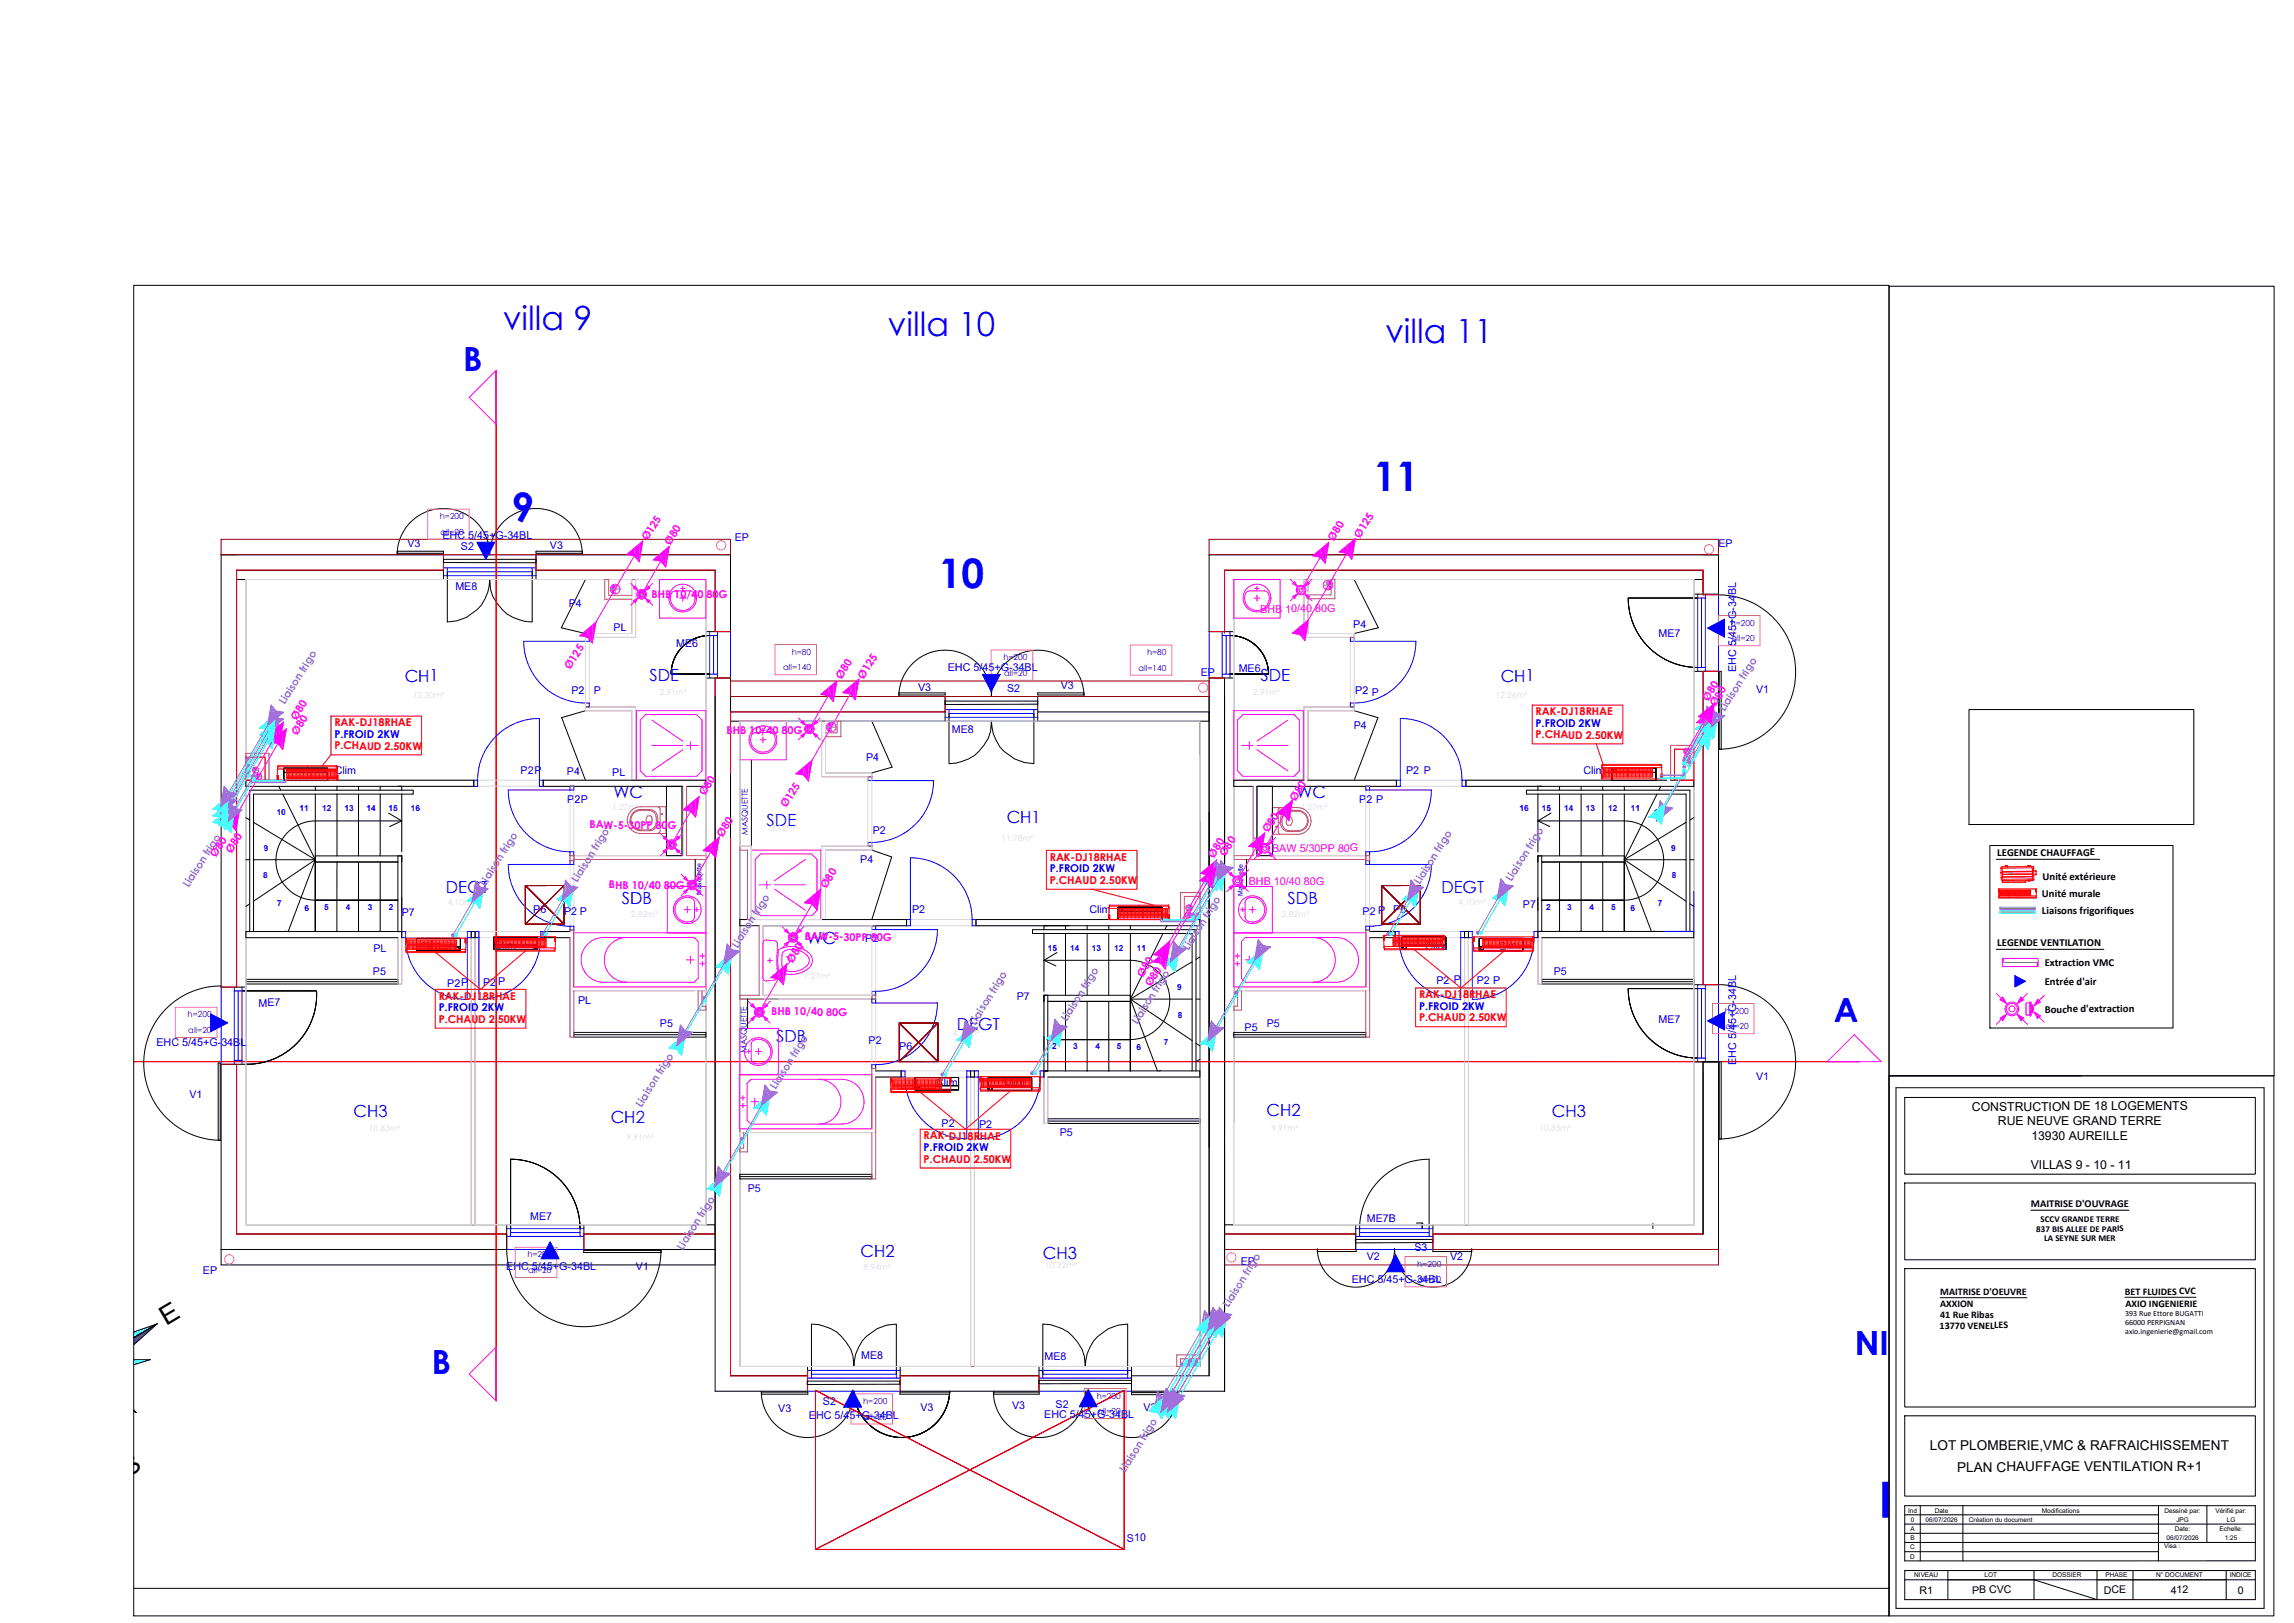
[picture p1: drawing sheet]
<svg xmlns="http://www.w3.org/2000/svg" width="1189mm" height="841mm" viewBox="0 0 1189 841" stroke-linecap="round" stroke-linejoin="round" font-family="sans-serif">
<defs><g id="words">
<g font-size="25.9" fill="#00f">
<text x="973" y="786">P</text>
<text x="988" y="786">L</text>
<text x="999" y="786">A</text>
<text x="1018" y="786">N DE NIVEAU</text>
</g>
<g font-size="21.1" fill="#00f">
<text x="712" y="254">11</text>
<text x="265" y="270">9</text>
<text x="486" y="305">10</text>
</g>
<g font-size="17.3" fill="#00f">
<text x="261" y="171">villa 9</text>
<text x="460" y="174">villa 10</text>
<text x="718" y="178">villa 11</text>
<text x="240" y="192">B</text>
<text x="950" y="530">A</text>
<text x="961" y="702">NIV</text>
<text x="224" y="712">B</text>
</g>
<g font-size="13.6">
<text x="86" y="687" transform="rotate(-30 86 687)">E</text>
<text x="66" y="766" transform="rotate(-30 66 766)">S</text>
</g>
<g font-size="8.6" fill="#00f">
<text x="210" y="353">CH1</text>
<text x="337" y="353">SDE</text>
<text x="653" y="353">SDE</text>
<text x="778" y="353">CH1</text>
<text x="318" y="414">WC</text>
<text x="672" y="414">WC</text>
<text x="397" y="428">SDE</text>
<text x="522" y="427">CH1</text>
<text x="231" y="463">DEG</text>
<text x="250" y="463">T</text>
<text x="747" y="463">DEGT</text>
<text x="322" y="469">SDB</text>
<text x="667" y="469">SDB</text>
<text x="418" y="489">WC</text>
<text x="496" y="534">D</text>
<text x="502" y="534">EGT</text>
<text x="402" y="540">SDB</text>
<text x="183" y="579">CH3</text>
<text x="317" y="582">CH2</text>
<text x="656" y="579">CH2</text>
<text x="804" y="579">CH3</text>
<text x="446" y="651">CH2</text>
<text x="540" y="652">CH3</text>
</g>
<g font-size="7">
<text x="1000" y="752">LOT PLOMBERIE,VMC &amp; RAFRAICHISSEMENT</text>
<text x="1014" y="763">PLAN CHAUFFAGE VENTILATION R+1</text>
</g>
<g font-size="6.3">
<text x="1022" y="576">CONSTRUCTION DE 18 LOGEMENTS</text>
<text x="1035" y="583">RUE NEUVE GRAND TERRE</text>
<text x="1053" y="591">13930 AUREILLE</text>
<text x="1052" y="606">VILLAS 9 - 10 - 11</text>
</g>
<g font-size="5.6" fill="#00f">
<text x="229" y="279">EHC 5/45+G-34BL</text>
<text x="491" y="348">EHC 5/45+G-34BL</text>
<text x="900" y="348" transform="rotate(-90 900 348)">EHC 5/45+G-34BL</text>
<text x="796" y="377">P.FROID 2KW</text>
<text x="173" y="382">P.FROID 2KW</text>
<text x="544" y="452">P.FROID 2KW</text>
<text x="227" y="524">P.FROID 2KW</text>
<text x="735" y="523">P.FROID 2KW</text>
<text x="81" y="542">EHC 5/45+G-</text>
<text x="115" y="542">34B</text>
<text x="125" y="542">L</text>
<text x="900" y="552" transform="rotate(-90 900 552)">EHC 5/45+G-34BL</text>
<text x="479" y="596">P.FROID 2</text>
<text x="504" y="597">KW</text>
<text x="262" y="658">EHC 5/45+</text>
<text x="290" y="658">G-34BL</text>
<text x="701" y="665">EHC 5/45+G-34BL</text>
<text x="419" y="735">EHC 5/45+G-34B</text>
<text x="463" y="735">L</text>
<text x="541" y="735">EHC 5/4</text>
<text x="562" y="735">5+G-34B</text>
<text x="585" y="735">L</text>
</g>
<g font-size="5.6" fill="#f0f">
<text x="336" y="281" transform="rotate(-58 336 281)">Ø125</text>
<text x="691" y="281" transform="rotate(-58 691 281)">Ø80</text>
<text x="705" y="279" transform="rotate(-58 705 279)">Ø125</text>
<text x="347" y="283" transform="rotate(-58 347 283)">Ø80</text>
<text x="338" y="310">BHB 10/40</text>
<text x="366" y="310">80G</text>
<text x="653" y="317">BHB</text>
<text x="666" y="317">10/4</text>
<text x="677" y="317">0</text>
<text x="682" y="317">80G</text>
<text x="295" y="347" transform="rotate(-58 295 347)">Ø125</text>
<text x="436" y="352" transform="rotate(-58 436 352)">Ø80</text>
<text x="448" y="352" transform="rotate(-58 448 352)">Ø125</text>
<text x="885" y="364" transform="rotate(-58 885 364)">Ø80</text>
<text x="889" y="366" transform="rotate(-58 889 366)">Ø80</text>
<text x="154" y="373" transform="rotate(-58 154 373)">Ø80</text>
<text x="154" y="381" transform="rotate(-58 154 381)">Ø80</text>
<text x="377" y="380">B</text>
<text x="380" y="380">H</text>
<text x="384" y="380">B 10/40</text>
<text x="405" y="380">8</text>
<text x="408" y="380">0G</text>
<text x="365" y="413" transform="rotate(-58 365 413)">Ø80</text>
<text x="408" y="419" transform="rotate(-58 408 419)">Ø125</text>
<text x="671" y="415" transform="rotate(-58 671 415)">Ø80</text>
<text x="306" y="429">BAW-5-30PP 8</text>
<text x="343" y="430">0</text>
<text x="346" y="430">G</text>
<text x="657" y="432" transform="rotate(-58 657 432)">Ø80</text>
<text x="374" y="434" transform="rotate(-58 374 434)">Ø80</text>
<text x="120" y="443" transform="rotate(-58 120 443)">Ø80</text>
<text x="659" y="441">BAW 5/30PP 80G</text>
<text x="112" y="444" transform="rotate(-58 112 444)">Ø80</text>
<text x="629" y="445" transform="rotate(-58 629 445)">Ø80</text>
<text x="635" y="444" transform="rotate(-58 635 444)">Ø80</text>
<text x="316" y="460">BHB 10/40</text>
<text x="344" y="461">8</text>
<text x="347" y="461">0G</text>
<text x="428" y="461" transform="rotate(-58 428 461)">Ø80</text>
<text x="647" y="459">BHB 10/40</text>
<text x="676" y="458">80G</text>
<text x="417" y="487">BAW-5-30PPP82</text>
<text x="454" y="487">0G</text>
<text x="411" y="499" transform="rotate(-58 411 499)">Ø80</text>
<text x="592" y="507" transform="rotate(-58 592 507)">Ø80</text>
<text x="596" y="512" transform="rotate(-58 596 512)">Ø80</text>
<text x="400" y="526">BHB 10/40</text>
<text x="428" y="526">80G</text>
</g>
<g font-size="5.6" fill="#a56edd">
<text x="148" y="366" transform="rotate(-58 148 366)">Liaison frigo</text>
<text x="894" y="369" transform="rotate(-58 894 369)">Liaison frigo</text>
<text x="98" y="460" transform="rotate(-58 98 460)">Liaison frigo</text>
<text x="252" y="459" transform="rotate(-58 252 459)">Liaison frigo</text>
<text x="299" y="458" transform="rotate(-58 299 458)">Liaison frigo</text>
<text x="736" y="459" transform="rotate(-58 736 459)">Liaison frigo</text>
<text x="783" y="457" transform="rotate(-58 783 457)">Liaison frigo</text>
<text x="382" y="492" transform="rotate(-58 382 492)">Liaison frigo</text>
<text x="616" y="493" transform="rotate(-58 616 493)">Liaison frigo</text>
<text x="505" y="532" transform="rotate(-58 505 532)">Liaison frigo</text>
<text x="553" y="530" transform="rotate(-58 553 530)">Liaison frigo</text>
<text x="590" y="531" transform="rotate(-58 590 531)">Liaison frigo</text>
<text x="402" y="565" transform="rotate(-58 402 565)">Liaison frigo</text>
<text x="332" y="574" transform="rotate(-58 332 574)">Liaison frigo</text>
<text x="354" y="648" transform="rotate(-58 354 648)">Liaison frigo</text>
<text x="637" y="678" transform="rotate(-58 637 678)">Liaison frigo</text>
<text x="583" y="763" transform="rotate(-58 583 763)">Liaison frigo</text>
</g>
<g font-size="5.6" fill="#f00">
<text x="796" y="371">RAK-DJ18RHAE</text>
<text x="173" y="376">RAK-DJ18RHAE</text>
<text x="796" y="383">P.CHAUD 2.50KW</text>
<text x="173" y="388">P.CHAUD 2.50KW</text>
<text x="544" y="446">RAK-DJ18RHAE</text>
<text x="544" y="458">P.CHAUD 2.50KW</text>
<text x="227" y="518">RAK-D</text>
<text x="244" y="518">J</text>
<text x="247" y="518">18RHAE</text>
<text x="735" y="517">RAK-DJ1</text>
<text x="758" y="517">8</text>
<text x="761" y="517">R</text>
<text x="765" y="517">HAE</text>
<text x="227" y="530">P.CHA</text>
<text x="244" y="530">U</text>
<text x="248" y="530">D 2.50KW</text>
<text x="735" y="529">P.CHAUD</text>
<text x="761" y="529">2.50KW</text>
<text x="479" y="590">RAK-DJ18</text>
<text x="505" y="590">RHAE</text>
<text x="479" y="602">P.CHAUD</text>
<text x="505" y="603">2.50KW</text>
</g>
<g font-size="5.5" fill="#00f">
<text x="381" y="280">EP</text>
<text x="211" y="284">V3</text>
<text x="239" y="285">S2</text>
<text x="285" y="285">V3</text>
<text x="891" y="283">EP</text>
<text x="236" y="306">ME8</text>
<text x="295" y="314">P4</text>
<text x="318" y="327">PL</text>
<text x="701" y="326">P4</text>
<text x="860" y="330">ME7</text>
<text x="350" y="335">ME6</text>
<text x="642" y="348">ME6</text>
<text x="622" y="350">EP</text>
<text x="296" y="360">P2</text>
<text x="308" y="360">P</text>
<text x="476" y="358">V3</text>
<text x="522" y="359">S2</text>
<text x="550" y="357">V3</text>
<text x="702" y="360">P2 P</text>
<text x="910" y="359">V1</text>
<text x="702" y="378">P4</text>
<text x="493" y="380">ME8</text>
<text x="449" y="394">P4</text>
<text x="174" y="401">Clim</text>
<text x="270" y="401">P2P</text>
<text x="294" y="402">P4</text>
<text x="729" y="401">P2 P</text>
<text x="821" y="401">Clim</text>
<text x="317" y="402">PL</text>
<text x="294" y="416">P</text>
<text x="298" y="416">2P</text>
<text x="704" y="416">P</text>
<text x="708" y="416">2</text>
<text x="713" y="416">P</text>
<text x="452" y="432">P2</text>
<text x="446" y="447">P4</text>
<text x="276" y="473">P6</text>
<text x="292" y="474">P</text>
<text x="296" y="474">2 P</text>
<text x="473" y="473">P2</text>
<text x="565" y="473">Clim</text>
<text x="706" y="474">P</text>
<text x="710" y="474">2 P</text>
<text x="722" y="473">P6</text>
<text x="789" y="471">P7</text>
<text x="208" y="475">P7</text>
<text x="256" y="492">Clim</text>
<text x="194" y="493">PL</text>
<text x="217" y="492">Clim</text>
<text x="739" y="492">Clim</text>
<text x="777" y="492">Clim</text>
<text x="193" y="505">P5</text>
<text x="744" y="510">P2 P</text>
<text x="805" y="505">P5</text>
<text x="232" y="511">P2P</text>
<text x="250" y="511">P2 P</text>
<text x="765" y="510">P2 P</text>
<text x="134" y="522">ME7</text>
<text x="300" y="520">PL</text>
<text x="527" y="518">P7</text>
<text x="342" y="532">P5</text>
<text x="656" y="532">P5</text>
<text x="860" y="530">ME7</text>
<text x="645" y="534">P5</text>
<text x="450" y="541">P</text>
<text x="454" y="541">2</text>
<text x="466" y="544">P6</text>
<text x="485" y="563">C</text>
<text x="489" y="563">lim</text>
<text x="520" y="562">C</text>
<text x="524" y="562">l</text>
<text x="525" y="562">i</text>
<text x="526" y="562">m</text>
<text x="910" y="560">V1</text>
<text x="98" y="569">V1</text>
<text x="488" y="584">P2</text>
<text x="507" y="584">P2</text>
<text x="549" y="589">P5</text>
<text x="388" y="618">P5</text>
<text x="275" y="632">ME7</text>
<text x="708" y="633">ME7B</text>
<text x="708" y="653">V2</text>
<text x="733" y="648">S3</text>
<text x="752" y="653">V2</text>
<text x="329" y="658">V1</text>
<text x="643" y="655">EP</text>
<text x="105" y="660">EP</text>
<text x="446" y="704">ME8</text>
<text x="541" y="705">ME8</text>
<text x="403" y="732">V3</text>
<text x="427" y="728">S2</text>
<text x="477" y="731">V3</text>
<text x="525" y="730">V3</text>
<text x="547" y="730">S2</text>
<text x="593" y="731">V3</text>
<text x="584" y="799">S10</text>
</g>
<g font-size="5.5">
<text x="1035" y="443">LEGENDE CHAUFFAGE</text>
<text x="1059" y="456">Unité extérieure</text>
<text x="1058" y="465">Unité murale</text>
<text x="1058" y="474">Liaisons frigorifiques</text>
<text x="1035" y="490">LEGENDE VENTILATION</text>
<text x="1060" y="501">Extraction VMC</text>
<text x="1060" y="510">Entrée d'air</text>
<text x="1060" y="525">Bouche d'extraction</text>
<text x="1052" y="626">MAITRISE D'OUVRAGE</text>
<text x="995" y="826">R1</text>
<text x="1022" y="826">PB CVC</text>
<text x="1090" y="826">DCE</text>
<text x="1125" y="826">412</text>
<text x="1160" y="826">0</text>
</g>
<g font-size="5.2">
<text x="1006" y="671">MAITRISE D'OEUVRE</text>
<text x="1101" y="671">BET FLUIDES CVC</text>
<text x="1006" y="677">AXXION</text>
<text x="1102" y="677">AXIO INGENIERIE</text>
<text x="1005" y="683">41 Rue Ribas</text>
<text x="1005" y="688">13770 VENELLES</text>
</g>
<g font-size="4.7">
<text x="1058" y="633">SCCV GRANDE TERRE</text>
<text x="1055" y="638">837 BIS ALLEE DE PARIS</text>
<text x="1059" y="643">LA SEYNE SUR MER</text>
</g>
<g font-size="4.3" fill="#00f">
<text x="228" y="269">h=200</text>
<text x="228" y="277">all=20</text>
<text x="897" y="324">h=200</text>
<text x="897" y="332">all=20</text>
<text x="410" y="339">h=80</text>
<text x="594" y="339">h=80</text>
<text x="406" y="347">all=140</text>
<text x="520" y="342">h=200</text>
<text x="590" y="348">all=140</text>
<text x="520" y="350">all=20</text>
<text x="143" y="422">10</text>
<text x="155" y="420">11</text>
<text x="167" y="420">12</text>
<text x="179" y="420">13</text>
<text x="190" y="420">14</text>
<text x="201" y="420">15</text>
<text x="213" y="420">16</text>
<text x="788" y="420">16</text>
<text x="799" y="420">15</text>
<text x="811" y="420">14</text>
<text x="822" y="420">13</text>
<text x="833" y="420">12</text>
<text x="845" y="420">11</text>
<text x="857" y="422">1</text>
<text x="859" y="422">0</text>
<text x="388" y="433" transform="rotate(-90 388 433)">MASQUETTE</text>
<text x="137" y="441">9</text>
<text x="866" y="441">9</text>
<text x="136" y="455">8</text>
<text x="866" y="455">8</text>
<text x="144" y="469">7</text>
<text x="158" y="472">6</text>
<text x="168" y="471">5</text>
<text x="179" y="471">4</text>
<text x="191" y="471">3</text>
<text x="202" y="471">2</text>
<text x="801" y="471">2</text>
<text x="812" y="471">3</text>
<text x="824" y="471">4</text>
<text x="835" y="471">5</text>
<text x="845" y="472">6</text>
<text x="859" y="469">7</text>
<text x="543" y="493">15</text>
<text x="555" y="493">14</text>
<text x="566" y="493">13</text>
<text x="577" y="493">12</text>
<text x="589" y="493">11</text>
<text x="601" y="494">10</text>
<text x="610" y="513">9</text>
<text x="97" y="527">h=200</text>
<text x="610" y="527">8</text>
<text x="894" y="525">h=200</text>
<text x="894" y="533">all=20</text>
<text x="98" y="535">all=20</text>
<text x="387" y="546" transform="rotate(-90 387 546)">MASQUETTE</text>
<text x="545" y="544">2</text>
<text x="556" y="544">3</text>
<text x="568" y="544">4</text>
<text x="579" y="544">5</text>
<text x="589" y="544">6</text>
<text x="603" y="542">7</text>
<text x="273" y="652">h=200</text>
<text x="274" y="660">all=20</text>
<text x="734" y="656">h=200</text>
<text x="735" y="664">all=20</text>
<text x="568" y="725">h=200</text>
<text x="447" y="728">h=200</text>
<text x="448" y="736">all=20</text>
<text x="569" y="733">all=20</text>
</g>
<g font-size="4.3" fill="#dcdcdc">
<text x="317" y="420">1.27m²</text>
<text x="674" y="420">1.27m²</text>
<text x="399" y="431">3.12m²</text>
<text x="232" y="469">4.10m²</text>
<text x="417" y="507">1.27m²</text>
<text x="494" y="537">4.10m²</text>
<text x="404" y="542">2.87m²</text>
</g>
<g font-size="4.1">
<text x="1101" y="682">393 Rue Ettore BUGATTI</text>
<text x="1101" y="687">66000 PERPIGNAN</text>
<text x="1101" y="691">axio.ingenierie@gmail.com</text>
</g>
<g font-size="3.6" fill="#00f">
<text x="363" y="464" transform="rotate(-90 363 464)">Masquette</text>
<text x="644" y="464" transform="rotate(-90 644 464)">Masquette</text>
</g>
<g font-size="3.4">
<text x="989" y="784">Ind</text>
<text x="1003" y="784">Date</text>
<text x="1058" y="784">Modifications</text>
<text x="1122" y="784">Dessiné par:</text>
<text x="1148" y="784">Vérifié par:</text>
<text x="1127" y="793">Date:</text>
<text x="1150" y="793">Echelle:</text>
<text x="1122" y="802">Visa :</text>
<text x="992" y="817">NIVEAU</text>
<text x="1029" y="817">LOT</text>
<text x="1064" y="817">DOSSIER</text>
<text x="1091" y="817">PHASE</text>
<text x="1117" y="817">N° DOCUMENT</text>
<text x="1156" y="817">INDICE</text>
</g>
<g font-size="3.3">
<text x="990" y="789">0</text>
<text x="998" y="789">06/07/2026</text>
<text x="1020" y="789">Création du document</text>
<text x="1128" y="789">JPG</text>
<text x="1154" y="789">LG</text>
<text x="990" y="793">A</text>
<text x="1123" y="798">06/07/2026</text>
<text x="990" y="803">C</text>
<text x="990" y="798">B</text>
<text x="1153" y="798">1:25</text>
<text x="990" y="808">D</text>
</g>
</g></defs>
<g fill="none" stroke="#000" stroke-width=".52">
<path d="M1079 557h-100v280M983 564h190v269h-190zM987 569h182v39h-182zM987 613h182v40h-182zM1052 627h51M987 657h182v72h-182zM1006 672h44M1101 672h37M987 734h182v41h-182zM987 780h182v29h-182zM987 795h132M987 790h182"/>
<path d="M987 785h132M987 799h182M995 780v29M1017 780v29M1119 780v29M1144 780v19M987 814h182v15h-182zM987 804h132M987 819h182M1009 814v15M1054 814v15M1087 814v15l-33-10"/>
<path d="M1105 814v15M1154 814v15"/>
</g>
<path d="M69 731l2 1-2-1z" fill="#ff003f"/>
<path d="M69 705h9l-9 2z" fill="#0ff"/>
<path d="M69 693l12-7-12 11z" fill="#099"/>
<path d="M69 690l12-4-12 7z" fill="#0ff"/>
<g fill="none" stroke="#000" stroke-width=".52">
<path d="M206 287a24 24 0 0 1 24-23 24 24 0 0 1 24 23 24 24 0 0 1 24-23 24 24 0 0 1 24 23M206 286h24v1h-24zM230 295h-107v216M230 291l48 1M230 290h48M232 296v26a22 22 0 0 0 22-22 22 22 0 0 0 22 22v-26M278 287h101v40h-13v-27h-88zM278 295h93v32M278 286h24v1h-24zM123 300h107v-13h-115v224h12v-211M303 300l-12 25 12 3M702 300l12 25-12 3"/>
<path d="M844 311v4M844 310h.1M844 315h.1M844 315v2M844 316h.1M844 316v1M844 317l1 1M845 317h.1M845 310h.1M845 318h.1M845 318v2M845 320h.1"/>
<path d="M846 310h.1M847 310h.1M848 310h.1M849 310h.1M850 310h.1M851 310h.1M852 310h.1M853 310h.1M854 310h.1M855 310h.1M856 310h.1M857 310h.1"/>
<path d="M858 310h.1M859 310h.1M860 310h.1M861 310h.1M862 310h.1M863 310h.1M864 310h.1M865 310h.1M866 310h.1M867 310h.1M868 310h.1M869 310h.1"/>
<path d="M870 310h.1M871 310h.1M872 310h.1M873 310h.1M874 310h.1M875 310h.1M876 310h.1M877 310h.1M878 310h.1M878 300v8h13v-21h-264v40h12v-27h244M879 310h.1M880 310h.1"/>
<path d="M880 310h-36v1M883 308v-13h-248v32M891 308a40 40 0 0 1 40 40 40 40 0 0 1-40 40M350 340h.1M350 339v1M351 339l-1 1M351 339h.1M351 338v1M351 338h.1M352 338h-1M352 338h.1M352 337v1"/>
<path d="M352 337h.1M352 336v1M353 336l-1 1M353 336h.1M353 335v1M354 335h.1M354 335l-1 1M355 334h.1M356 333v1M356 333h.1M357 333h-1M357 333h.1"/>
<path d="M357 332v1M357 332h.1M358 332h.1M359 331h.1M360 331h.1M361 331h-1M361 331h.1M361 330h.1M361 330v1M362 330h-1M362 330h.1M362 330h1"/>
<path d="M363 330h.1M364 330h.1M364 330h-1M365 330h.1M365 329v1M365 329h.1M365 329h1M366 329h.1M367 329h.1M368 329h.1M368 329h-2M637 329h2"/>
<path d="M638 329h.1M639 329h.1M639 329h1M640 329h.1M640 329v1M640 330h.1M640 330h1M641 330h.1M641 330h1M642 330h.1M642 330h1M643 330h.1"/>
<path d="M643 330h1M644 330h.1M644 330v1M644 331h.1M645 331h.1M645 331h1M646 331h.1M646 331l1 1M647 331v1M647 332h.1M647 332h1M648 332h.1"/>
<path d="M648 332v1M648 333h.1M649 333h.1M649 333h1M650 334h.1M650 334l1 1M651 335h.1M651 335l1 1M652 335h.1M652 335v1M652 336h.1M652 336h1"/>
<path d="M653 336h.1M653 336v1M653 337h.1M654 337v1M654 338h.1M654 338v1M654 339l1 1M655 339l1 2M655 340h.1M845 320l1 2M846 322h.1M846 322v1"/>
<path d="M846 323h.1M846 323l1 1M847 325l1 1M847 325h.1M848 326v1M848 327h.1M848 327l1 1M849 328h.1M849 328v1M849 329l1 2M849 329h.1M850 329h.1"/>
<path d="M850 330h.1M850 331h.1M850 331h1M851 331h.1M851 331v1M851 332h.1M852 332h.1M852 332v1M852 333h.1M853 333h.1M853 334h.1M853 334l1 1"/>
<path d="M854 335h.1M855 335v1M855 336h.1M855 336l1 1M856 336v1M856 337h.1M856 337h1M857 337h.1M857 337v1M857 338h1M857 338h.1M858 338h.1"/>
<path d="M858 338v1M858 339h.1M859 339h.1M859 339l1 1M860 340h.1M348 349h.1M348 348h.1M348 347v2h20M348 347h.1M348 345v2M348 345v1M348 344h.1"/>
<path d="M348 344v1M349 349h.1M349 344h.1M349 343l-1 1M349 343h.1M349 342v1M349 342h.1M350 349h.1M350 341h.1M350 340v1M350 340l-1 2M351 349h.1"/>
<path d="M352 349h.1M353 349h.1M354 349h.1M355 349h.1M356 349h.1M357 349h.1M358 349h.1M359 349h.1M360 349h.1M361 349h.1M362 349h.1M363 349h.1"/>
<path d="M364 349h.1M365 349h.1M366 349h.1M367 349h.1M368 349h.1M371 351v370h48v-13h-36v-334M466 359h24v1h-24zM538 359h24v1h-24zM635 351v370h-49v-13h36v-334M638 349h.1M639 349h.1M640 349h.1"/>
<path d="M641 349h.1M642 349h.1M643 349h.1M644 349h.1M645 349h.1M646 349h.1M647 349h.1M648 349h.1M649 349h.1M650 349h.1M651 349h.1M652 349h.1"/>
<path d="M653 349h.1M654 349h.1M655 349h.1M655 340v1M656 341h.1M656 349h.1M656 341v1M656 342h.1M656 342v1M656 343h.1M656 343l1 2M657 343v1"/>
<path d="M657 349h.1M657 345v4h-20M657 345v1M657 346h.1M657 347h.1M657 348h.1M657 348v1M860 340h1M861 340v1M861 341h.1M861 341l2 1M862 341h.1"/>
<path d="M863 342h.1M863 342h1M864 342h.1M864 342l1 1M865 342v1M865 343h.1M865 343h1M866 343h.1M866 343l2 1M867 343h.1M867 344h.1M868 344h.1"/>
<path d="M868 344h1M869 344h.1M870 344h.1M870 344v1M870 345h.1M870 345h1M871 345h.1M871 345h1M872 345h1M872 345h.1M873 345h.1M874 345h.1"/>
<path d="M874 345l1 1M875 345v1M875 346h.1M875 346h2M876 346h.1M877 346h.1M877 346h2M878 346h.1M878 348h13v162h-13zM879 346h.1M880 346h.1M883 348v162"/>
<path d="M891 348h1v40h-1zM303 368l-12 4 12 32M379 361h111v13h-111M379 369h111M452 374l10 24-10 3M466 361a24 24 0 0 1 24-24 24 24 0 0 1 24 24 24 24 0 0 1 24-24 24 24 0 0 1 24 24M490 363h48M492 370v26a22 22 0 0 0 22-22 22 22 0 0 0 22 22v-26M538 369h89M538 365h-48M627 361h-89v13h89M702 368l12 4-12 32"/>
<path d="M147 398h.1M148 398h.1M149 398h.1M150 398h.1M151 398h.1M152 398h.1M153 398h.1M154 398h.1M155 398h.1M156 398h.1M157 398h.1M158 398h.1"/>
<path d="M159 398h.1M160 398h.1M161 398h.1M162 398h.1M163 398h.1M164 398h.1M165 398h.1M166 398h.1M167 398h.1M168 399h.1M168 398h.1M168 399v1"/>
<path d="M168 398v1M168 400h.1M169 398h.1M169 398v1M169 400h.1M169 400h-1M169 399h.1M169 399v1M170 398h.1M389 394v82M836 398h.1M836 399v1"/>
<path d="M836 400h.1M836 399h.1M836 398v1M836 400h1M837 398l-1 1M837 398h.1M837 400h.1M837 398l1 1M838 399l-1 1M838 399h.1M838 398h.1M839 398h.1"/>
<path d="M840 398h.1M841 398h.1M842 398h.1M843 398h.1M844 398h.1M845 398h.1M846 398h.1M847 398h.1M848 398h.1M849 398h.1M850 398h.1M851 398h.1"/>
<path d="M852 398h.1M853 398h.1M854 398h.1M855 398h.1M856 398h.1M857 398h.1M858 398h.1M127 404h119v3h-119M144 407l2 2M147 412l16 34M147 404v-6h23v6M147 400h23"/>
<path d="M147 400h.1M147 404h.1M148 400h.1M148 404h.1M149 400h.1M149 404h.1M150 400h.1M150 404h.1M151 400h.1M151 404h.1M152 400h.1M152 404h.1"/>
<path d="M153 400h.1M153 404h.1M154 400h.1M154 404h.1M155 400h.1M155 404h.1M156 400h.1M156 404h.1M157 400h.1M157 404h.1M158 400h.1M158 404h.1"/>
<path d="M159 400h.1M159 404h.1M160 400h.1M160 404h.1M161 400h.1M161 404h.1M162 400h.1M162 404h.1M163 400h.1M163 404h.1M163 407v2M163 412v71"/>
<path d="M164 400h.1M164 404h.1M165 400h.1M165 404h.1M166 400h.1M166 404h.1M167 400h.1M167 404h.1M168 404h.1M169 404h.1M170 400h.1M170 404h.1"/>
<path d="M175 407v2M175 412v32M186 407v2M186 412v32M197 407v2M197 412v32M208 407v2M208 412v29M345 407v36h8v-36M356 407h10M366 404h-84v3h72M639 407h10"/>
<path d="M639 404h37M678 404h46v3h-73v36h8v-36M797 407v2M797 412v29M808 407v2M808 412v32M819 407v2M819 412v32M831 407v2M831 412v32M835 404v-6h23v6M835 400h23"/>
<path d="M836 404h.1M837 404h.1M838 400h.1M838 404h.1M839 400h.1M839 404h.1M840 400h.1M840 404h.1M841 400h.1M841 404h.1M842 400h.1M842 404h.1"/>
<path d="M842 407v2M842 412v71M843 400h.1M843 404h.1M844 400h.1M844 404h.1M845 400h.1M845 404h.1M846 400h.1M846 404h.1M847 400h.1M847 404h.1"/>
<path d="M848 400h.1M848 404h.1M849 400h.1M849 404h.1M850 400h.1M850 404h.1M851 400h.1M851 404h.1M852 400h.1M852 404h.1M853 400h.1M853 404h.1"/>
<path d="M854 400h.1M854 404h.1M855 400h.1M855 404h.1M856 400h.1M856 404h.1M857 400h.1M857 404h.1M858 400h.1M858 404h.1M859 412l-17 34M861 407l-1 2"/>
<path d="M864 404h-104v3h118M866 404h12M127 424l2 1M131 426l32 20M201 421l7 4M208 425h-45a21 21 0 0 0-20 21 21 21 0 0 0 20 20h43M208 425l-6 3M797 425h45a21 21 0 0 1 20 21 21 21 0 0 1-20 20h-43M797 425l6 3M804 421l-7 4M874 426l-32 20M878 424l-2 1"/>
<path d="M127 446h2M131 446h32M163 444h45v42M163 447h43M163 446l-14 37M163 446l-32 21M175 447v36M186 447v36M197 447v36M206 444v39M346 445h20M360 445v14"/>
<path d="M452 441l10 3-10 32M639 445h20M646 445v14M799 444v39M799 447h43M808 447v36M819 447v36M831 447v36M842 444h-45v42M842 446l14 37M842 446l32 21M842 446h32"/>
<path d="M876 446h2M129 468l-2 2M164 466h.1M165 466h.1M166 466h.1M167 466h.1M168 466h.1M169 466h.1M170 466h.1M171 466h.1M172 466h.1M173 466h.1"/>
<path d="M174 466h.1M175 466h.1M176 466h.1M177 466h.1M178 466h.1M179 466h.1M180 466h.1M181 466h.1M182 466h.1M183 466h.1M184 466h.1M185 466h.1"/>
<path d="M186 466h.1M187 466h.1M188 466h.1M189 466h.1M190 466h.1M191 466h.1M192 466h.1M193 466h.1M194 466h.1M195 466h.1M196 466h.1M197 466h.1"/>
<path d="M198 466h.1M199 466h.1M200 466h.1M201 466h.1M202 466h.1M203 466h.1M204 466h.1M205 466h.1M206 466h.1M383 476h87v4h-75M383 480h10M541 480v2"/>
<path d="M552 480v2M563 480v2M575 480v2M579 476v-6h23v6M579 472h23M580 470h.1M580 472h.1M580 476h.1M580 471h.1M580 471v1M580 472h1M581 470l-1 1"/>
<path d="M581 470h.1M581 472h.1M581 476h.1M581 470v1M581 471h1M582 471h.1M582 470h.1M582 472h.1M582 476h.1M582 472h-1M582 471v1M583 470h.1"/>
<path d="M583 472h.1M583 476h.1M584 470h.1M584 472h.1M584 476h.1M585 470h.1M585 472h.1M585 476h.1M586 470h.1M586 472h.1M586 476h.1M586 480v2"/>
<path d="M587 470h.1M587 472h.1M587 476h.1M588 470h.1M588 472h.1M588 476h.1M589 470h.1M589 472h.1M589 476h.1M590 470h.1M590 472h.1M590 476h.1"/>
<path d="M591 470h.1M591 472h.1M591 476h.1M592 470h.1M592 472h.1M592 476h.1M593 470h.1M593 472h.1M593 476h.1M594 470h.1M594 472h.1M594 476h.1"/>
<path d="M595 470h.1M595 472h.1M595 476h.1M596 470h.1M596 472h.1M596 476h.1M597 470h.1M597 472h.1M597 476h.1M598 470h.1M598 472h.1M598 476h.1"/>
<path d="M599 470h.1M599 472h.1M599 476h.1M600 470h.1M600 472h.1M600 476h.1M601 470h.1M601 472h.1M601 476h.1M602 470h.1M602 472h.1M602 476h.1"/>
<path d="M605 480l-1 2M608 476h-102v4h116M610 476h12M799 466h.1M800 466h.1M801 466h.1M802 466h.1M803 466h.1M804 466h.1M805 466h.1M806 466h.1M807 466h.1"/>
<path d="M808 466h.1M809 466h.1M810 466h.1M811 466h.1M812 466h.1M813 466h.1M814 466h.1M815 466h.1M816 466h.1M817 466h.1M818 466h.1M819 466h.1"/>
<path d="M820 466h.1M821 466h.1M822 466h.1M823 466h.1M824 466h.1M825 466h.1M826 466h.1M827 466h.1M828 466h.1M829 466h.1M830 466h.1M831 466h.1"/>
<path d="M832 466h.1M833 466h.1M834 466h.1M835 466h.1M836 466h.1M837 466h.1M838 466h.1M839 466h.1M840 466h.1M841 466h.1M842 466h.1M876 468l2 2"/>
<path d="M127 486h79M127 483h81M129 483v-74h85v3h-83v71M148 483h1M216 486h23v7h-23zM216 491h23M216 486h.1M216 490v1M216 493h.1M217 486h.1M217 490v1M217 493h.1"/>
<path d="M218 486h.1M218 490v1M218 493h.1M219 486h.1M219 490v1M219 493h.1M220 486h.1M220 490v1M220 493h.1M221 486h.1M221 490v1M221 493h.1"/>
<path d="M222 486h.1M222 490v1M222 493h.1M223 486h.1M223 490v1M223 493h.1M224 486h.1M224 490v1M224 493h.1M225 486h.1M225 490v1M225 493h.1"/>
<path d="M226 486h.1M226 490v1M226 493h.1M227 486h.1M227 490v1M227 493h.1M228 486h.1M228 490v1M228 493h.1M229 486h.1M229 490v1M229 493h.1"/>
<path d="M230 486h.1M230 490v1M230 493h.1M231 486h.1M231 490v1M231 493h.1M232 486h.1M232 490v1M232 493h.1M233 486h.1M233 490v1M233 493h.1"/>
<path d="M234 486h.1M234 490v1M234 493h.1M235 486h.1M235 490v1M235 493h.1M236 486h.1M236 490v1M236 493h.1M236 491l1 1M236 492h.1M237 486h.1"/>
<path d="M237 490v1M237 493h.1M237 492h.1M237 491h.1M237 491h1M238 491h.1M238 486h.1M238 490v1M238 493h.1M238 492h.1M238 491v1M244 483h2v3h-2z"/>
<path d="M256 490h23M256 486h23v6h-23zM256 486h.1M256 490h.1M256 492h.1M257 486h.1M257 490h.1M257 492h.1M258 486h.1M258 490h.1M258 492h.1M259 486h.1"/>
<path d="M259 490h.1M259 492h.1M260 486h.1M260 490h.1M260 492h.1M261 486h.1M261 490h.1M261 492h.1M262 486h.1M262 490h.1M262 492h.1M263 486h.1"/>
<path d="M263 490h.1M263 492h.1M264 486h.1M264 490h.1M264 492h.1M265 486h.1M265 490h.1M265 492h.1M266 486h.1M266 490h.1M266 492h.1M267 486h.1"/>
<path d="M267 490h.1M267 492h.1M268 486h.1M268 490h.1M268 492h.1M269 486h.1M269 490h.1M269 492h.1M270 486h.1M270 490h.1M270 492h.1M271 486h.1"/>
<path d="M271 490h.1M271 492h.1M272 486h.1M272 490h.1M272 492h.1M273 486h.1M273 490h.1M273 492h.1M274 486h.1M274 490h.1M274 492h.1M275 486h.1"/>
<path d="M275 490h.1M275 492h.1M276 486h.1M276 490h.1M276 492h.1M276 491h.1M276 491l1 1M277 486h.1M277 490h.1M277 492h.1M277 490l-1 1M277 490h1"/>
<path d="M278 486h.1M278 490h.1M278 492h.1M278 490v1M278 491v1M278 491h.1M295 483h-13v3h13M541 498h45a21 21 0 0 1 20 20 21 21 0 0 1-20 21h-43M541 484v30M541 498l6 3M548 494l-7 4M552 484v32"/>
<path d="M563 484v32M575 484v32M586 484v71M603 484l-17 34M618 498l-32 20M622 496l-2 1M710 483h13v3h-13M727 486h22v6h-22zM727 490h22M727 486h.1M727 490h.1M727 492h.1"/>
<path d="M727 491v1zM727 490v1M728 486h.1M728 490h.1M728 492h.1M728 490h-1M729 486h.1M729 490h.1M729 492h.1M729 490v1M729 491l-1 1M729 491h.1"/>
<path d="M730 486h.1M730 490h.1M730 492h.1M731 486h.1M731 490h.1M731 492h.1M732 486h.1M732 490h.1M732 492h.1M733 486h.1M733 490h.1M733 492h.1"/>
<path d="M734 486h.1M734 490h.1M734 492h.1M735 486h.1M735 490h.1M735 492h.1M736 486h.1M736 490h.1M736 492h.1M737 486h.1M737 490h.1M737 492h.1"/>
<path d="M738 486h.1M738 490h.1M738 492h.1M739 486h.1M739 490h.1M739 492h.1M740 486h.1M740 490h.1M740 492h.1M741 486h.1M741 490h.1M741 492h.1"/>
<path d="M742 486h.1M742 490h.1M742 492h.1M743 486h.1M743 490h.1M743 492h.1M744 486h.1M744 490h.1M744 492h.1M745 486h.1M745 490h.1M745 492h.1"/>
<path d="M746 486h.1M746 490h.1M746 492h.1M747 486h.1M747 490h.1M747 492h.1M748 486h.1M748 490h.1M748 492h.1M749 486h.1M749 490h.1M749 492h.1"/>
<path d="M759 483h2v3h-2zM767 486h22v7h-22zM767 491h22M767 486h.1M767 490v1M767 493h.1M767 492h.1M767 491l1 1M767 491h.1M768 492h.1M768 486h.1M768 490v1"/>
<path d="M768 493h.1M768 491l-1 1M768 491h.1M768 491h1M769 486h.1M769 490v1M769 491h.1M769 493h.1M769 492h-1M769 492h.1M769 491v1M770 486h.1"/>
<path d="M770 490v1M770 493h.1M771 486h.1M771 490v1M771 493h.1M772 486h.1M772 490v1M772 493h.1M773 486h.1M773 490v1M773 493h.1M774 486h.1"/>
<path d="M774 490v1M774 493h.1M775 486h.1M775 490v1M775 493h.1M776 486h.1M776 490v1M776 493h.1M777 486h.1M777 490v1M777 493h.1M778 486h.1"/>
<path d="M778 490v1M778 493h.1M779 486h.1M779 490v1M779 493h.1M780 486h.1M780 490v1M780 493h.1M781 486h.1M781 490v1M781 493h.1M782 486h.1"/>
<path d="M782 490v1M782 493h.1M783 486h.1M783 490v1M783 493h.1M784 486h.1M784 490v1M784 493h.1M785 486h.1M785 490v1M785 493h.1M786 486h.1"/>
<path d="M786 490v1M786 493h.1M787 486h.1M787 490v1M787 493h.1M788 486h.1M788 490v1M788 493h.1M789 486h.1M789 490v1M789 493h.1M797 483h81"/>
<path d="M799 486h79M857 483h.1M874 483v-71h-83v-3h85v74M114 511a40 40 0 0 0-40 40 40 40 0 0 0 40 40M125 513h39v6M126 513h.1M127 513h.1M127 507h79v3h-79M127 509h79M128 513h.1M129 513h.1M130 513h.1"/>
<path d="M131 513h.1M132 513h.1M133 513h.1M134 513h.1M135 513h.1M136 513h.1M137 513h.1M138 513h.1M139 513h.1M140 513h.1M141 513h.1M142 513h.1"/>
<path d="M143 513h.1M144 513h.1M145 513h.1M146 513h.1M147 513h.1M148 513h.1M149 513h.1M150 513h.1M151 513h.1M152 513h.1M153 513h.1M154 513h.1"/>
<path d="M155 513h.1M156 513h.1M157 513h.1M158 513h.1M159 513h.1M160 513h.1M161 513h.1M162 513h.1M163 513h.1M164 513h.1M164 519v2M383 518h20"/>
<path d="M387 518v15M543 516v39M543 519h43M552 519v36M563 519v36M575 519v36M586 518h32M586 516h-45v42M586 518l14 37M586 518l32 21M620 518h2M799 509h79"/>
<path d="M844 514v5M844 512h.1M844 517h.1M844 517v1M844 518h.1M844 518v1M844 519h.1M844 519l1 1M845 520h.1M845 512h.1M846 512h.1M847 512h.1"/>
<path d="M848 512h.1M849 512h.1M850 512h.1M851 512h.1M852 512h.1M853 512h.1M854 512h.1M855 512h.1M856 512h.1M857 512h.1M858 512h.1M859 512h.1"/>
<path d="M860 512h.1M861 512h.1M862 512h.1M863 512h.1M864 512h.1M865 512h.1M866 512h.1M867 512h.1M868 512h.1M869 512h.1M870 512h.1M871 512h.1"/>
<path d="M872 512h.1M873 512h.1M874 512h.1M875 512h.1M876 512h.1M877 512h.1M878 512h.1M878 507h-79v3h79M879 512h.1M880 512h.1M880 512h-36v2M891 510a40 40 0 0 1 40 40 40 40 0 0 1-40 40"/>
<path d="M155 540h-1M155 540h.1M155 539h.1M156 539h-1M156 538v1M156 538h.1M157 537l-1 1M157 537h.1M158 536h.1M158 536h-1M158 535h.1M159 535h.1"/>
<path d="M159 534v1M159 534h.1M159 533v1M159 533h.1M160 533h.1M160 532h.1M160 531l-1 3M161 531h.1M161 529l-1 2M161 529v1M162 528l-1 1M162 528v1"/>
<path d="M162 528h.1M162 527v1M162 527h.1M162 526v1M163 525h.1M163 525l-1 2M163 524v1M163 524h.1M163 523v1M163 523h.1M163 522h.1M164 522h.1"/>
<path d="M164 521l-1 2M164 521h.1M297 536h69M366 535h-69v2h69M543 539h.1M544 539h.1M545 539h.1M546 539h.1M547 539h.1M548 539h.1M549 539h.1M550 539h.1"/>
<path d="M551 539h.1M552 539h.1M553 539h.1M554 539h.1M555 539h.1M556 539h.1M557 539h.1M558 539h.1M559 539h.1M560 539h.1M561 539h.1M562 539h.1"/>
<path d="M563 539h.1M564 539h.1M565 539h.1M566 539h.1M567 539h.1M568 539h.1M569 539h.1M570 539h.1M571 539h.1M572 539h.1M573 539h.1M574 539h.1"/>
<path d="M575 539h.1M576 539h.1M577 539h.1M578 539h.1M579 539h.1M580 539h.1M581 539h.1M582 539h.1M583 539h.1M584 539h.1M585 539h.1M586 539h.1"/>
<path d="M639 535h69v2h-69M639 536h69M845 520v2M845 521h.1M845 522h.1M845 522v1M845 523l1 1M845 523h.1M846 524h.1M846 525v1M846 525h.1M846 526h.1"/>
<path d="M846 526l1 1M847 527h.1M847 527l1 1M847 527v1M847 528h.1M848 528h.1M848 528v1M848 529h.1M848 529v1M848 530h.1M848 530h1M849 530h.1"/>
<path d="M849 530v1M849 531h.1M849 531l1 2M850 532h.1M850 533h.1M850 533l1 1M851 534h.1M852 535h.1M852 535l1 1M852 536h.1M853 536h.1M853 536v1"/>
<path d="M853 537h.1M853 537l2 1M854 537h.1M854 537v1M854 538h.1M855 538h.1M855 538v1M855 539h.1M855 539h1M856 539h.1M856 539l1 1M856 540h.1"/>
<path d="M857 540h.1M113 551h1v40h-1zM123 552v87h140M127 552v83h136a81 81 0 0 0 0 20 40 40 0 0 0 43 32 40 40 0 0 0 37-40M128 551v1M128 551l-13 1v103h256M128 551h.1M128 551h2M129 551h.1M130 551h.1M131 551h.1M131 551h-1"/>
<path d="M132 551h-1M132 551h.1M133 551h.1M134 551h.1M135 551h-2M135 551h.1M136 551h.1M136 551h-1M136 550v1M136 550h.1M137 550h.1M138 550h-1"/>
<path d="M138 550h.1M139 550h-1M139 550h.1M140 550h-1M140 549v1M140 549h.1M141 549h.1M141 549h-1M142 549h.1M142 548v1M142 548h.1M143 548h.1"/>
<path d="M144 548h.1M144 548h-1M145 547l-1 1M145 547h.1M146 547h.1M147 546h.1M147 546l-2 1M148 546h.1M148 545v1M148 545h.1M149 545h.1M149 545h-1"/>
<path d="M150 544h.1M150 544l-1 1M151 544h.1M151 543v1M151 543h.1M152 543h.1M152 542l-1 1M152 542h.1M153 542h.1M153 541h.1M154 541h.1M154 541l-2 1"/>
<path d="M154 540h.1M454 555h13v3h-13M474 558h23v7h-23zM474 558h.1M475 558h.1M476 558h.1M477 558h.1M478 558h.1M479 558h.1M480 558h.1M481 558h.1M482 558h.1"/>
<path d="M483 558h.1M484 558h.1M485 558h.1M486 558h.1M487 558h.1M488 558h.1M489 558h.1M490 558h.1M491 558h.1M492 558h.1M493 558h.1M494 558h.1"/>
<path d="M495 558h.1M496 558h.1M497 558h.1M503 555h2v3h-2zM512 559h23v6h-23zM512 559h.1M513 559h.1M514 559h.1M515 559h.1M516 559h.1M517 559h.1M518 559h.1"/>
<path d="M519 559h.1M520 559h.1M521 559h.1M522 559h.1M523 559h.1M524 559h.1M525 559h.1M526 559h.1M527 559h.1M528 559h.1M529 559h.1M530 559h.1"/>
<path d="M531 559h.1M532 559h.1M533 559h.1M534 559h.1M541 555h81M543 558h79M601 555h.1M618 555v-71h-83v-2h85v73M620 541l2 1M622 549l-2 1M857 540l1 1M858 540v1"/>
<path d="M858 541h.1M859 541v1M859 542h.1M859 542h1M860 542h.1M860 543h.1M860 543h1M861 543h.1M861 543l2 1M862 543h.1M862 543v1M862 544h.1"/>
<path d="M863 544h.1M863 544l1 1M864 544h.1M864 545h.1M864 545h1M865 545h.1M865 545h1M866 545h.1M866 545v1M866 546h.1M866 546h1M867 546h.1"/>
<path d="M867 546h1M868 546h.1M868 546l1 1M869 546v1M869 547h.1M870 547h.1M870 547h1M871 547h.1M871 547h1M872 547h.1M872 547l1 1M873 548h.1"/>
<path d="M874 548h.1M874 548h1M875 548h.1M875 548h1M876 548h.1M876 548h1M877 548h.1M877 548h1M878 548h.1M878 548h2M879 548h.1M880 548h.1"/>
<path d="M883 550v89h-140M891 550h1v40h-1zM474 563h23M474 563h.1M474 565h.1M475 563h.1M475 565h.1M475 564h.1M475 563v1M475 564v1M475 563h1M476 564l-1 1"/>
<path d="M476 563h.1M476 565h.1M476 564v1M476 564h.1M476 563v1M477 563h.1M477 565h.1M478 563h.1M478 565h.1M479 563h.1M479 565h.1M480 563h.1"/>
<path d="M480 565h.1M481 563h.1M481 565h.1M482 563h.1M482 565h.1M483 563h.1M483 565h.1M484 563h.1M484 565h.1M485 563h.1M485 565h.1M486 563h.1"/>
<path d="M486 565h.1M487 563h.1M487 565h.1M488 563h.1M488 565h.1M489 563h.1M489 565h.1M490 563h.1M490 565h.1M491 563h.1M491 565h.1M492 563h.1"/>
<path d="M492 565h.1M493 563h.1M493 565h.1M494 563h.1M494 565h.1M495 563h.1M495 565h.1M496 563h.1M496 565h.1M497 563h.1M497 565h.1M512 563h23"/>
<path d="M512 563h.1M512 565h.1M513 563h.1M513 565h.1M513 564h.1M513 564v1M513 565h1M514 563h.1M514 565h.1M514 563v1M514 564v1M514 564h.1"/>
<path d="M515 563h.1M515 565h.1M516 563h.1M516 565h.1M517 563h.1M517 565h.1M518 563h.1M518 565h.1M519 563h.1M519 565h.1M520 563h.1M520 565h.1"/>
<path d="M521 563h.1M521 565h.1M522 563h.1M522 565h.1M523 563h.1M523 565h.1M524 563h.1M524 565h.1M525 563h.1M525 565h.1M526 563h.1M526 565h.1"/>
<path d="M527 563h.1M527 565h.1M528 563h.1M528 565h.1M529 563h.1M529 565h.1M530 563h.1M530 565h.1M531 563h.1M531 565h.1M532 563h.1M532 565h.1"/>
<path d="M533 563h.1M533 565h.1M534 563h.1M534 565h.1M622 580h-79v2h79M543 581h79M639 582v-231h-12v362h-41M265 601h.1M265 601v36M265 601h1M266 601h.1M266 601h1"/>
<path d="M267 601h.1M267 601h1M268 601h.1M268 601h1M269 601h.1M269 601h1M270 601h.1M270 601h1M271 601h.1M271 601h1M272 601h.1M272 601v1"/>
<path d="M272 602h.1M272 602h1M273 602h.1M274 602h.1M275 602h.1M275 602h1M276 602h.1M276 602v1M276 603h.1M276 603h1M277 603h.1M277 603h1"/>
<path d="M278 603h.1M278 603l1 1M279 603h.1M279 604h.1M280 604h.1M280 604l1 1M281 604h.1M281 605h.1M282 605l1 1M282 605h.1M283 605h.1M283 606h.1"/>
<path d="M284 606h.1M284 606v1M284 607h.1M284 607l2 1M285 607h.1M286 608h.1M287 608h.1M287 608v1M287 609h.1M287 609h1M288 609h.1M288 609v1"/>
<path d="M288 610h.1M288 610h1M289 610h.1M289 610v1M289 611h.1M289 611h1M290 611h.1M290 611l1 1M291 612h.1M291 612v1M292 613h.1M292 613v1"/>
<path d="M292 614h.1M292 614h1M293 614h.1M293 614v1M293 615h.1M293 615h1M294 615h.1M294 615v2M294 616h.1M294 616v1M294 617h1M295 617h.1"/>
<path d="M295 617v1M295 618l1 1M296 618v1M296 619h.1M296 619l1 2M296 619v1M296 620h.1M383 609h69v2h-69M383 610h69M297 620v1M297 621h.1M297 621v1"/>
<path d="M297 622h.1M297 622h1M298 622h.1M298 623h.1M298 623v2v-1M298 623v1M298 624h.1M299 625v2M299 625h.1M299 626h.1M299 627h.1M299 627v1"/>
<path d="M299 628h.1M300 628h.1M300 628v1M300 629v1M300 629h.1M300 630h.1M300 630l1 7M300 631h.1M300 632h.1M300 633h.1M303 639h68M366 635v-284h13v362h40"/>
<path d="M371 635h-68v12M635 635h68v12M635 639h68M705 637a36 36 0 0 1 36-36v36M734 634h3M737 634v3M743 635h135v-85h13v97h-148zM857 634v3M115 647h256M303 648h40v1h-41zM635 647h68v2h-20v-2M683 647a20 20 0 0 0 20 20 20 20 0 0 0 20-20 20 20 0 0 0 20 20 20 20 0 0 0 20-20"/>
<path d="M702 642h40v2h-40zM743 647v2h20v-2M81 686l-12 11M81 686l-12 7M81 686l-12 4M69 705h9M78 705l-9 2M78 705h.1M418 716h48v1h-48zM421 712v-26a22 22 0 0 1 22 22 22 22 0 0 1 22-22v26M467 708h71v13h-71zM467 713h71"/>
<path d="M538 715h48M540 712v-26a22 22 0 0 1 22 22 22 22 0 0 1 22-22v26M586 717h-48M69 731l2 1-2-1M395 721a24 24 0 0 0 24 24 24 24 0 0 0 24-24v2M395 721h24v1h-24zM443 723h.1M443 723v2M443 724h.1M443 725h.1M443 725v1M443 726v1z"/>
<path d="M443 727h1M444 727v1M444 728h.1M444 728v1M444 729h.1M444 729l1 2M444 729v1M445 730h.1M445 730v1M445 731h.1M445 731v1M445 732h.1"/>
<path d="M445 732h1M446 732h.1M446 733h.1M447 734h.1M447 734v1M447 735h.1M448 735h.1M448 735v1M448 736h.1M448 736h1M449 736h.1M449 736v1"/>
<path d="M449 737h.1M449 737h1M450 737h.1M450 737v1M450 738h.1M450 738l1 1M451 738h.1M451 738v1M451 739h.1M451 739h1M452 739h.1M452 740h.1"/>
<path d="M482 740h.1M483 740h-1M483 739v1M483 739h.1M484 739h-1M484 739h.1M484 738v1M484 738h.1M485 738h.1M485 737l-1 2M485 737h.1M486 737h-1"/>
<path d="M486 737h.1M486 736v1M486 736h.1M487 736h-1M487 736h.1M487 735v1M487 735h.1M488 734l-1 1M488 734h.1M488 733v1M488 733h.1M489 733h.1"/>
<path d="M489 732v1M489 732h.1M489 731v1M490 731l-1 1M490 730v1M490 730h.1M490 729v1M491 729h.1M491 729l-1 1M491 728v1M491 728h.1M491 727v2"/>
<path d="M491 726v1M492 726h.1M492 725h.1M492 725v1M492 724v1M492 723h.1M492 721v1h-26v-1h26v3M492 722h.1M515 721a24 24 0 0 0 24 24 24 24 0 0 0 23-24 24 24 0 0 0 25 24 24 24 0 0 0 24-24M515 721h24v1h-24zM586 722h25v1h-25zM453 740h.1"/>
<path d="M453 741h.1M453 740v1M453 741h1M454 741h.1M455 741h.1M455 742h.1M456 742h.1M456 742l1 1M457 742v1M457 743h.1M458 743h.1M458 743l1 1"/>
<path d="M459 743h.1M459 743v1M459 744h.1M459 744h1M460 744h.1M460 744h1M461 744h.1M461 744h1M462 744h.1M462 744h1M463 744h.1M463 744v1"/>
<path d="M463 745h.1M463 745h1M464 745h.1M464 745h1M465 745h.1M465 745h1M466 745h.1M466 745h1M467 745h.1M467 745h1M468 745h.1M468 745h1"/>
<path d="M469 745h.1M470 745h.1M470 745h-1M471 745h.1M472 745h.1M472 744v1M472 744h.1M473 744h.1M473 744h-1M474 744h-1M474 744h.1M475 744h-1"/>
<path d="M475 744h.1M475 743v1M476 743h.1M476 743l-1 1M477 743h-1M477 743h.1M478 743h.1M478 743h-1M478 742h.1M479 742h.1M479 742h-1M480 742h-1"/>
<path d="M480 742h.1M480 741v1M480 741h.1M481 741h-1M481 741h.1M481 740v1M69 823h910"/>
</g>
<g fill="none" stroke="#00f" stroke-width=".52">
<path d="M230 287h48M230 294h48M230 298h48M232 294v4M232 296h44M276 294v4M230 300h48M878 308v40M880 308v40M880 310h4M882 310v36M884 308v40"/>
<path d="M891 308v40M303 332v-2h2v2h-34a32 32 0 0 0 32 32M366 327v24M368 329h4M368 327v24M370 329v20M372 327v24M379 327v24M627 327v24M633 329h4M633 327v24M635 329v20"/>
<path d="M637 327v24M639 327v24M702 332v-2h-2v2h34a32 32 0 0 1-32 32M368 349h4M633 349h4M880 346h4M303 364h2v2h-2zM490 361h48M490 368h48M490 374h48M490 372h48M492 368v4"/>
<path d="M492 370h44M536 368v4M700 364h2v2h-2zM246 404h2v3h-2zM248 404a32 32 0 0 1 32-32v35h2v-3h-2M295 409v-2h2v2h-34a32 32 0 0 0 32 32M452 405v-3h-2v3h34a32 32 0 0 1-32 32M710 409v-2h-2v2h34a32 32 0 0 1-32 32M726 404h-2v3h2v-35a32 32 0 0 1 32 32M758 404h2v3h-2zM450 437h2v2h-2zM295 448v-2h2v2h-34a32 32 0 0 0 32 32"/>
<path d="M295 441h2v2h-2zM708 441h2v2h-2zM710 448v-2h-2v2h34a32 32 0 0 1-32 32M295 480h2v2h-2zM472 476h-2v4h2v-35a32 32 0 0 1 32 31M504 476h2v4h-2zM708 480h2v2h-2zM208 483h2v3h-2zM210 486a32 32 0 0 0 32 32v-35h2v3h-2M248 486h-2v-3h2v35a32 32 0 0 0 32-32M280 483h2v3h-2zM454 482v-2h-2v2h34a32 32 0 0 1-32 32"/>
<path d="M723 483h2v3h-2zM725 486a32 32 0 0 0 32 32v-35h2v3h-2M763 486h-2v-3h2v35a32 32 0 0 0 32-32M795 483h2v3h-2zM115 511v41M121 511v41M121 513h4M123 513v36M125 511v41M127 511v41M452 514h2v2h-2zM454 520v-2h-2v2h34a32 32 0 0 1-32 32"/>
<path d="M878 510v40M880 512h4M880 510v40M882 512v36M884 510v40M891 510v40M121 549h4M452 552h2v2h-2zM467 555h2v3h-2zM469 558a32 32 0 0 0 32 32v-35h2v3h-2M507 558h-2v-3h2v35a32 32 0 0 0 32-32M539 555h2v3h-2z"/>
<path d="M880 548h4M263 635h40M263 637h40M265 637v4M265 639h36M301 637v4M703 635h40M703 637h40M705 639h36M705 637v4M741 637v4M263 647h40"/>
<path d="M263 641h40M703 647h40M703 641h40M419 714h48M419 708h48M419 710h48M421 710v4M421 712h44M465 710v4M538 714h48M538 708h48M538 710h48"/>
<path d="M540 712h44M540 710v4M584 710v4M419 721h48M538 721h48"/>
</g>
<g fill="none" stroke="#dcdcdc" stroke-width=".52">
<path d="M127 390h12v14h188v-36h-24v-40h24v-28h-200v335h239v-335h-37v30h-24v36h24v38h37M878 386h-12v18h-188v-36h24v-40h-24v-28h200v335h-239v-335h37v30h24v36h-24v38h-37M208 407h87v76h-87zM297 407h57v36h-57zM651 407h57v36h-57zM710 407h87v76h-87zM383 439h6v37h37v-37h24v-37h-24v-28h-43v334h239v-334h-194v27h24v40h-24v36l184-1v-13h10M353 445h-56v66h69M652 445h56v66h-69M454 480h87v75h-87zM127 486h79v24h2v-24h36v149M878 486h-79v24h-2v-24h-36v149"/>
<path d="M366 513h-71v-27h-49v149M383 518h69M396 516v2M452 516h-57v-36h57v105h-69M639 513h71v-27h49v149M622 558h-79v24h-2v-24h-36v150M383 587h71v-29h49v150"/>
</g>
<g fill="none" stroke="#d00" stroke-width=".52">
<path d="M123 295v216h-8M230 287v8h-107v155M278 287v8h93v32h8M891 308h-8v-13h-248v33M627 327h8M379 351h-8v296M627 351h8M891 348h-8v162h8M490 361v8h-111v344h40M635 414v225h68v8M115 552h8v87h140v8M883 555v84h-140v8"/>
<path d="M371 639h-68v8M419 710v11M423 720h.1M423 720v83M423 721h.1M423 721h1M424 721h.1M424 721l1 1M425 722h.1M425 722h1M426 722h.1M426 722l1 1"/>
<path d="M427 723h.1M427 723h1M428 723h.1M428 723l1 1M429 724h.1M429 724l2 1M430 724h.1M431 725h.1M431 725h1M432 725h.1M432 725l1 1M432 725v1"/>
<path d="M433 726h.1M433 726h1M434 726h.1M434 726v1M434 727h2M435 727h.1M436 727h.1M436 727v1M436 728h.1M436 728h1M437 728h.1M437 728l1 1"/>
<path d="M438 728h.1M438 729h.1M438 729h1M439 729h.1M439 729h1M440 729h.1M440 729l2 1M440 730h.1M441 730h.1M442 730h.1M442 730l2 1M442 730v1"/>
<path d="M443 731h.1M444 731h.1M444 732h.1M444 732h1M445 732h.1M445 732h1M446 732h.1M446 733h.1M446 733h1M447 733h.1M447 733h1M448 733h.1"/>
<path d="M448 733l2 1M448 734h.1M449 734h.1M450 734h.1M450 734v1M450 735h.1M450 735h2M451 735h.1M452 735h.1M452 735v1M452 736h.1M452 736h1"/>
<path d="M453 736h.1M453 736l2 1M454 736v1M454 737h.1M455 737h.1M455 737l1 1M456 737v1M456 738h.1M456 738l2 1M457 738h.1M458 738v1M458 739h.1"/>
<path d="M458 739l2 1M459 739h.1M460 740h.1M460 740h1M467 721v-8h71v8M545 740l-2 1M545 740h.1M546 740h.1M546 739h.1M547 739h.1M547 739l-2 1M548 738h.1"/>
<path d="M549 738h.1M549 738h-1M550 737h.1M551 737h.1M551 736v1M552 736h.1M552 736l-1 1M553 736h.1M553 736h-1M553 735h.1M554 735h.1M555 735h.1"/>
<path d="M555 735l-2 1M555 734v1M555 734h.1M556 734h.1M557 734h.1M557 733v1M557 733h.1M557 733l-1 1M558 733h.1M559 733h.1M559 732v1M559 732h.1"/>
<path d="M560 732h.1M560 732l-2 1M561 732h.1M561 731v1M561 731h.1M562 731h.1M562 731l-1 1M563 731h.1M563 730v1M563 730h.1M564 730h.1M564 730h-1"/>
<path d="M565 730h.1M565 729l-1 1M565 729h.1M566 729h.1M566 729h-1M567 729h.1M567 728h.1M567 728v1M568 728h.1M569 728h.1M569 727v1M569 727h.1"/>
<path d="M570 727h.1M570 727h-1M571 727h.1M571 726v1M571 726h.1M572 726h.1M573 726h.1M573 725v1M573 725h.1M573 725l-1 1M574 725h.1M575 725h.1"/>
<path d="M575 724h.1M576 724h.1M576 724l-1 1M577 724h.1M577 723h.1M577 723v1M578 723h.1M579 722h.1M580 722h.1M580 722h-1M581 721v1M581 721h.1"/>
<path d="M581 721l-1 1M582 721h.1M582 721h-1M582 720v1M583 720v83M461 740h.1M461 740l1 1M462 741h.1M462 741h1M463 741h.1M463 741l1 1M464 742h.1"/>
<path d="M464 742l2 1M465 742h.1M465 742v1M466 743h.1M466 743h1M467 743h.1M467 743l2 1M467 743v1M468 744h.1M469 744h.1M469 744v1M469 745h.1"/>
<path d="M469 745h2M470 745h.1M471 745h.1M471 745l1 1M471 746h.1M472 746h.1M472 746l2 1M473 746h.1M474 747h.1M474 747h1M475 747h.1M475 748h.1"/>
<path d="M475 748h1M476 748h.1M476 748h1M477 748h.1M477 749h.1M477 749h1M478 749h.1M478 749h1M479 749h.1M479 750h.1M479 750h1M480 750h.1"/>
<path d="M480 750l1 1M481 750h.1M481 751h.1M481 751h1M482 751h.1M482 751l1 1M483 751h.1M483 752h.1M483 752l2 1M484 752h.1M485 752v1M485 753h.1"/>
<path d="M485 753l2 1M486 753h.1M487 754h.1M487 754h1M488 754h.1M488 754h1M489 755h.1M489 755h1M490 755h.1M490 755l1 1M491 756h.1M491 756h1"/>
<path d="M492 756h.1M492 756l1 1M493 757h.1M493 757h1M494 757h.1M494 757l1 1M495 758h.1M495 758h1M496 758h.1M496 758l1 1M496 758v1M497 759h.1"/>
<path d="M497 759h1M498 759h.1M498 759l1 1M499 760h.1M499 760h1M506 760h.1M507 760h.1M507 759l-2 1M507 759h.1M508 759h.1M509 759h.1M509 758v1"/>
<path d="M509 758h.1M509 758l-1 1M510 758h.1M511 758h.1M511 757h.1M512 757h.1M512 757l-2 1M513 757h.1M513 756h.1M513 756l-1 1M514 756h.1M515 755v1"/>
<path d="M515 755h.1M515 755l-1 1M516 755h.1M516 754v1M517 754h.1M517 754l-1 1M518 754h.1M518 753v1M519 753h.1M519 753l-1 1M520 753h.1M520 752v1"/>
<path d="M521 752h.1M521 752l-1 1M522 752h.1M522 751h.1M523 751h.1M523 751l-2 1M524 751h.1M524 750h.1M525 750h.1M525 750l-1 1M526 750h.1M526 749h.1"/>
<path d="M526 749v1M527 749h.1M528 749h.1M528 748h.1M529 748h.1M529 748l-2 1M530 748h.1M530 747v1M530 747h.1M531 747h.1M531 747l-2 1M532 747h.1"/>
<path d="M532 746h.1M532 746v1M533 746h.1M534 746h.1M534 745v1M534 745h.1M535 745h.1M536 745h.1M536 744l-2 1M536 744h.1M537 744h.1M538 744h.1"/>
<path d="M538 743h.1M538 743l-1 1M539 743h.1M540 743h.1M540 742v1M540 742h.1M541 742h.1M541 742l-1 1M542 742h.1M542 741h.1M542 741v1M543 741h.1"/>
<path d="M544 741h.1M544 740h.1M467 780h.1M468 780h.1M468 779v1M468 779h.1M469 779h.1M469 779h-1M470 779h.1M470 778v1M470 778h.1M471 778h.1"/>
<path d="M471 778h-1M472 778h.1M472 777v1M472 777h.1M473 777h.1M474 777h.1M474 776h.1M474 776l-1 1M475 776h.1M476 776h.1M476 775h.1M477 775h.1"/>
<path d="M477 775l-1 1M478 775h.1M478 774h.1M479 774h.1M480 774h.1M480 773h.1M480 773l-2 2M481 773h.1M481 773h-1M482 772v1M482 772h.1M482 772l-1 1"/>
<path d="M483 772h.1M484 771h.1M485 771h.1M485 770l-1 1M486 770h.1M487 770h.1M487 769h.1M488 769h.1M488 769l-2 1M489 769h.1M489 769h-1M489 768h.1"/>
<path d="M490 768h.1M490 768l-1 1M491 768h.1M491 768h-1M491 767v1M491 767h.1M492 767h.1M493 767h.1M493 766v1M493 766h.1M493 766l-1 1M494 766h.1"/>
<path d="M495 766h.1M495 765v1M495 765h.1M496 765h.1M496 765l-2 1M497 765h.1M497 765h-1M497 764v1M497 764h.1M498 764h.1M499 764h.1M499 764h-1"/>
<path d="M499 763h.1M499 763v1M500 763h.1M500 760h.1M500 760v1M500 761h.1M500 761h1M501 763h.1M501 761h.1M501 761l1 1M501 762l-1 1M501 762h.1"/>
<path d="M502 762h.1M502 761h.1M502 762h1M503 762h.1M503 761v1M503 762h1M503 761l-1 1M503 761h.1M504 761h.1M504 762h.1M504 761h-1M504 762v1"/>
<path d="M504 763h.1M504 763h1M505 761h.1M505 763h.1M505 761h-1M505 760h.1M506 763h.1M506 763v1M506 764h.1M506 764h2M507 764h.1M508 764h.1"/>
<path d="M508 764l1 1M509 765h.1M509 765h1M510 765h.1M510 765l1 1M510 766h.1M511 766h.1M511 766h1M512 766h.1M512 766l1 1M512 767h.1M513 767h.1"/>
<path d="M514 767h.1M514 767v1M514 768h.1M514 768l2 1M515 768h.1M516 768v1M516 769h.1M516 769h1M517 769h.1M517 769l2 1M518 769h.1M518 769v1"/>
<path d="M518 770h.1M519 770h.1M519 770l2 1M520 770h.1M520 770v1M520 771h.1M521 771h.1M521 771l1 1M522 771v1M522 772h.1M522 772l2 1M523 772h.1"/>
<path d="M524 773h.1M524 773l2 1M525 773h.1M526 774h.1M527 774h.1M527 774l1 1M528 775h.1M528 775l2 1M529 775h.1M530 776h.1M530 776l2 1M531 776h.1"/>
<path d="M531 776v1M532 777h.1M532 777h1M533 777h.1M533 777l1 1M533 777v1M534 778h.1M534 778h1M535 778h.1M535 778v1M535 779h.1M535 779h1"/>
<path d="M536 779h.1M536 779l1 1M537 779h.1M537 780h.1M537 780h1M538 780h.1M428 800h.1M429 800h.1M429 799v1M429 799h.1M430 799h.1M430 799l-1 1"/>
<path d="M431 799h.1M431 798v1M431 798h.1M432 798h.1M433 798h.1M433 797h.1M434 797h.1M434 797l-1 1M435 797h.1M435 796l-1 1M435 796h.1M436 796h.1"/>
<path d="M436 796h-1M437 796h.1M437 795v1M437 795h.1M438 795h.1M438 795h-1M439 795h.1M439 794h.1M440 794h.1M441 794h.1M441 793v1M441 793h.1"/>
<path d="M442 793h.1M442 793h-1M443 793h.1M443 792v1M443 792h.1M443 792l-1 1M444 792h.1M445 792h.1M445 791l-1 1M445 791h.1M446 791h.1M446 791h-1"/>
<path d="M447 791h.1M447 790h.1M447 790v1M448 790h.1M449 790h.1M449 789h.1M449 789v1M450 789h.1M451 788h.1M451 788l-2 1M452 788h.1M452 788h-1"/>
<path d="M452 787v1M453 787h.1M453 787l-1 1M454 787h.1M454 787h-1M454 786h.1M454 786v1M455 786h.1M456 786h.1M456 786h-1M456 785h.1M456 785v1"/>
<path d="M457 785h.1M458 785h.1M458 785h-1M458 784h.1M459 784h.1M459 784l-1 1M460 784h.1M460 783v1M460 783h.1M461 783h.1M462 783h.1M462 782v1"/>
<path d="M462 782h.1M463 782h.1M464 782h.1M464 782h-1M464 781h.1M465 781h.1M465 781l-1 1M466 781h.1M466 780l-1 1M466 780h.1M538 780l1 1M539 780h.1"/>
<path d="M539 780v1M539 781h.1M539 781h1M540 781h.1M540 781h1M541 781h.1M541 781l2 1M541 781v1M541 782h.1M542 782h.1M543 782h.1M543 782l1 1"/>
<path d="M543 782v1M543 783h.1M544 783h.1M544 783h1M545 783h.1M545 784h.1M545 784h1M546 784h.1M546 784l1 1M547 784h.1M547 785h.1M547 785h1"/>
<path d="M548 785h.1M548 785h1M549 785h.1M549 785v1M549 786h.1M549 786l2 1M550 786h.1M551 786h.1M551 787h.1M551 787h1M552 787h.1M552 787l1 1"/>
<path d="M553 787v1M553 788h.1M553 788h1M554 788h.1M554 788l1 1M555 788v1M555 789h.1M555 789h1M556 789h.1M556 789l1 1M557 790h.1M557 790h1"/>
<path d="M558 790h.1M558 790l1 1M559 790h.1M559 791h.1M559 791h1M560 791h.1M560 791l1 1M561 792h.1M561 792h1M562 792h.1M562 792l1 1M562 792v1"/>
<path d="M563 793h.1M564 793h.1M564 793l2 1M564 793v1M565 794h.1M566 794h.1M566 794l1 1M566 794v1M567 795h.1M567 795l2 1M568 795h.1M568 796h.1"/>
<path d="M569 796h.1M569 796h1M570 796h.1M570 796l2 1M570 797h.1M571 797h.1M572 797h.1M572 797l1 1M572 798h.1M573 798h.1M573 798l1 1M574 798h.1"/>
<path d="M574 799h.1M575 799h.1M575 799l2 1M576 799h.1M576 799v1M576 800h.1M577 800h.1M423 803h160M423 803h.1M423 802h.1M424 803h.1M424 802h.1"/>
<path d="M424 802l-1 1M425 803h.1M425 802h.1M425 801h.1M425 801v1M426 801h.1M426 803h.1M427 803h.1M427 801h.1M427 801h-1M427 800v1M427 800h.1"/>
<path d="M428 803h.1M428 800l-1 1M429 803h.1M430 803h.1M431 803h.1M432 803h.1M433 803h.1M434 803h.1M435 803h.1M436 803h.1M437 803h.1M438 803h.1"/>
<path d="M439 803h.1M440 803h.1M441 803h.1M442 803h.1M443 803h.1M444 803h.1M445 803h.1M446 803h.1M447 803h.1M448 803h.1M449 803h.1M450 803h.1"/>
<path d="M451 803h.1M452 803h.1M453 803h.1M454 803h.1M455 803h.1M456 803h.1M457 803h.1M458 803h.1M459 803h.1M460 803h.1M461 803h.1M462 803h.1"/>
<path d="M463 803h.1M464 803h.1M465 803h.1M466 803h.1M467 803h.1M468 803h.1M469 803h.1M470 803h.1M471 803h.1M472 803h.1M473 803h.1M474 803h.1"/>
<path d="M475 803h.1M476 803h.1M477 803h.1M478 803h.1M479 803h.1M480 803h.1M481 803h.1M482 803h.1M483 803h.1M484 803h.1M485 803h.1M486 803h.1"/>
<path d="M487 803h.1M488 803h.1M489 803h.1M490 803h.1M491 803h.1M492 803h.1M493 803h.1M494 803h.1M495 803h.1M496 803h.1M497 803h.1M498 803h.1"/>
<path d="M499 803h.1M500 803h.1M501 803h.1M502 803h.1M503 803h.1M504 803h.1M505 803h.1M506 803h.1M507 803h.1M508 803h.1M509 803h.1M510 803h.1"/>
<path d="M511 803h.1M512 803h.1M513 803h.1M514 803h.1M515 803h.1M516 803h.1M517 803h.1M518 803h.1M519 803h.1M520 803h.1M521 803h.1M522 803h.1"/>
<path d="M523 803h.1M524 803h.1M525 803h.1M526 803h.1M527 803h.1M528 803h.1M529 803h.1M530 803h.1M531 803h.1M532 803h.1M533 803h.1M534 803h.1"/>
<path d="M535 803h.1M536 803h.1M537 803h.1M538 803h.1M539 803h.1M540 803h.1M541 803h.1M542 803h.1M543 803h.1M544 803h.1M545 803h.1M546 803h.1"/>
<path d="M547 803h.1M548 803h.1M549 803h.1M550 803h.1M551 803h.1M552 803h.1M553 803h.1M554 803h.1M555 803h.1M556 803h.1M557 803h.1M558 803h.1"/>
<path d="M559 803h.1M560 803h.1M561 803h.1M562 803h.1M563 803h.1M564 803h.1M565 803h.1M566 803h.1M567 803h.1M568 803h.1M569 803h.1M570 803h.1"/>
<path d="M571 803h.1M572 803h.1M573 803h.1M574 803h.1M575 803h.1M576 803h.1M577 803h.1M577 800l1 1M578 803h.1M578 800h.1M578 801h.1M578 801h1"/>
<path d="M579 803h.1M579 801h.1M579 801l1 1M580 801h.1M580 803h.1M580 802h.1M580 802h1M581 803h.1M581 802h.1M581 802l1 1M582 803h.1M582 802h.1"/>
<path d="M583 803h.1"/>
</g>
<g fill="none" stroke="#950000" stroke-width=".52">
<path d="M115 279h264v8h-264zM627 279h264v8h-264zM379 353h248v8h-248zM272 459v20h20M272 459l5 4M272 459h.1M273 459h.1M273 459v1M273 460h.1M273 460h1M274 459h.1M275 459h.1"/>
<path d="M276 459h.1M277 459h.1M278 459h.1M279 459h.1M280 459h.1M281 459h.1M282 459h.1M283 459h.1M283 459h-11M283 459h9M284 459h.1M285 459h.1"/>
<path d="M286 459h.1M287 459h.1M288 459h.1M289 459h.1M290 459h.1M291 459h.1M291 460h.1M292 459h.1M292 459v1M292 459v20M292 459l-1 1M716 459v20h20"/>
<path d="M716 459l20 20M716 459h.1M717 459v1M717 459h.1M717 460h.1M718 459h.1M719 459h.1M720 459h.1M721 459h.1M722 459h.1M723 459h.1M724 459h.1"/>
<path d="M725 459h.1M726 459h.1M727 459h.1M728 459h.1M729 459h.1M730 459h.1M731 459h.1M732 459h.1M733 459h.1M734 459h.1M735 459h.1M735 460h.1"/>
<path d="M735 460l-1 1M735 459v1M736 459h.1M736 459v20M736 459h-20M272 479h.1M273 479h.1M273 479h-1M273 478v1M273 478h.1M274 479h.1M274 477v1"/>
<path d="M274 460v1M274 477h.1M274 461h.1M274 477l-1 2M274 461h1M275 461h.1M275 477h-1M275 479h.1M275 476v1M275 461v1M275 476h.1M275 462h.1"/>
<path d="M275 462h1M276 479h.1M276 475v1M276 462v1M276 475h.1M276 463h.1M276 475l-1 2M276 463h1M277 463h.1M277 475h-1M277 479h.1M277 463l15 16"/>
<path d="M277 474v1M277 474h.1M277 463v1M277 464h.1M278 464h.1M278 473v1M278 479h.1M278 464v1M278 473h.1M278 465h.1M278 473l-1 1M279 465h.1"/>
<path d="M279 473h-1M279 479h.1M279 472v1M279 465v1M279 472h.1M279 466h.1M280 466h.1M280 479h.1M280 472h-1M280 471v1M280 471h.1M280 466v1"/>
<path d="M280 467h.1M281 467h.1M281 479h.1M281 471h-1M281 470v1M281 467v1M281 470h.1M281 468h.1M282 468h.1M282 479h.1M282 470h-1M282 469v1"/>
<path d="M282 468v1M282 469h.1M282 469h1M283 469h.1M283 479h.1M283 468v1M283 469v1M283 468h.1M283 470h.1M283 468l-1 1M284 470h.1M284 479h.1"/>
<path d="M284 468h-1M284 467v1M284 470v1M284 467h.1M284 471h.1M284 471h1M285 479h.1M285 466v1M285 471h.1M285 466h.1M285 471v1M285 472h.1"/>
<path d="M285 472h1M285 466l-1 1M286 472h.1M286 479h.1M286 466h-1M286 465v1M286 472v1M286 465h.1M286 473h.1M286 473h1M287 479h.1M287 465h.1"/>
<path d="M287 464v1M287 473v1M287 464h.1M287 474h.1M287 474h1M288 464h-1M288 479h.1M288 463v1M288 474v1M288 463h.1M288 475h.1M289 475h.1"/>
<path d="M289 479h.1M289 463h.1M289 462v1M289 475v1M289 462h.1M289 476h.1M289 476h1M290 479h.1M290 461v1M290 476h.1M290 461h.1M290 476v1"/>
<path d="M290 477h.1M291 477h.1M291 461l-2 1M291 479h.1M291 460v1M291 477v1M291 478h.1M291 478l1 1M292 478h.1M292 479h.1M716 479h.1M716 478v1"/>
<path d="M717 479h.1M717 478h.1M717 477v1M718 460h.1M718 479h.1M718 477h.1M718 460v1M718 461h.1M718 476v1M719 461v1M719 479h.1M719 476h.1"/>
<path d="M719 462h.1M719 475v1M720 462h.1M720 479h.1M720 475h.1M720 462v1M720 463h.1M720 474v1M721 463v1M721 479h.1M721 474h.1M721 464h.1"/>
<path d="M721 474l-5 5M721 473v1M722 464h.1M722 479h.1M722 473h.1M722 464v1M722 465h.1M722 473l-1 1M723 465v1M723 479h.1M723 472h.1M723 466h.1"/>
<path d="M723 471v1M724 466v1M724 479h.1M724 471h.1M724 467h.1M724 471l-2 1M725 467v1M725 470h.1M725 479h.1M725 468h.1M726 468v1M726 479h.1"/>
<path d="M726 469h.1M726 469l-2 1M727 469v1M727 479h.1M727 468h.1M727 470h.1M727 468l-1 1M727 467v1M728 470v1M728 479h.1M728 467h.1M728 471h.1"/>
<path d="M728 467l-1 1M729 471h.1M729 479h.1M729 466h.1M729 471v1M729 472h.1M729 466l-1 1M729 465v1M730 472v1M730 479h.1M730 465h.1M730 473h.1"/>
<path d="M730 464v1M731 473h.1M731 479h.1M731 464h.1M731 473v1M731 474h.1M731 464l-2 2M731 463v1M732 474v1M732 479h.1M732 475h.1M732 463h.1"/>
<path d="M732 462v1M733 475h.1M733 479h.1M733 462h.1M733 475v1M733 476h.1M733 462l-1 1M733 461v1M734 476v1M734 479h.1M734 461h.1M734 477h.1"/>
<path d="M734 460v1M735 477v1M735 479h.1M735 478h.1M736 478v1M736 479h.1M466 530v20h20M466 530h.1M466 530v1M467 531h.1M467 530h.1M467 531v1"/>
<path d="M468 530h.1M468 532h.1M468 533h1M469 530h.1M469 533h.1M469 533l9 9M469 533l1 1M469 533v1M470 534h.1M470 530h.1M470 534v1M470 534l1 1"/>
<path d="M471 530h.1M471 535h.1M471 535l1 1M471 535v1M472 530h.1M472 536h.1M472 536v1M472 536l1 1M473 537h.1M473 530h.1M473 537l1 1M473 537v1"/>
<path d="M474 538h.1M474 530h.1M474 538l1 1M474 538v1M475 530h.1M475 539h.1M475 539l1 1M475 539v1M476 540h.1M476 530h.1M476 540l1 1M477 530h.1"/>
<path d="M477 539l-1 1M477 539h.1M478 530h.1M478 539h-1M478 539h.1M478 538v1M478 538h.1M479 530h.1M479 537l-1 1M479 537h.1M480 530h.1M480 537h.1"/>
<path d="M480 536h.1M480 536l-1 1M481 530h.1M481 536h-1M481 535v1M481 535h.1M482 530h.1M482 535h.1M482 534h.1M482 534l-1 1M483 530h.1M483 534h-1"/>
<path d="M483 533v1M483 533h.1M484 530h.1M484 533h.1M484 532l-1 1M484 532h.1M485 530h.1M485 532h-1M485 531v1M485 531h.1M486 530h.1M486 530l-1 1"/>
<path d="M486 530v20M486 530h-20l3 3M466 550h.1M467 550h.1M467 550h-1M467 549v1M467 549h.1M468 550h.1M468 548l-1 1M468 548h.1M469 550h.1M469 548h-1"/>
<path d="M469 548h.1M469 547v1M469 547h.1M470 550h.1M470 547h-1M470 546v1M470 546h.1M471 550h.1M471 546h.1M471 545h.1M472 550h.1M472 545l-2 1"/>
<path d="M472 544v1M472 544h.1M473 550h.1M473 543v1M473 543h.1M474 550h.1M474 543l-2 1M474 542v1M474 542h.1M475 550h.1M475 541v1M475 541h.1"/>
<path d="M475 541l-1 1M476 550h.1M476 541h-1M476 540v1M476 541h1M477 540v1M477 550h.1M477 541h.1M477 541l1 1M478 542h.1M478 550h.1M478 542l1 1"/>
<path d="M478 542v1M479 543h.1M479 550h.1M479 543l4 4M479 543l1 1M480 550h.1M480 544h.1M480 544l1 1M480 545h1M481 550h.1M481 545h.1M481 545l1 1"/>
<path d="M482 550h.1M482 546h.1M482 546l1 1M482 546v1M483 550h.1M483 547l1 1M484 548h.1M484 550h.1M484 548l2 2M484 548l1 1M485 548v1M485 550h.1"/>
<path d="M485 549h.1M486 550h.1M635 647h256v8h-256z"/>
</g>
<g fill="none" stroke="#f00" stroke-width=".52">
<path d="M257 192v534M127 392h10v12h-10zM868 388h10v16h-10zM69 550h.1M70 550h.1M71 550h.1M72 550h.1M73 550h.1M74 550h.1M75 550h.1M76 550h.1M77 550h.1"/>
<path d="M78 550h.1M79 550h.1M80 550h.1M81 550h.1M82 550h.1M83 550h.1M84 550h.1M85 550h.1M86 550h.1M87 550h.1M88 550h.1M89 550h.1"/>
<path d="M90 550h.1M91 550h.1M92 550h.1M93 550h.1M94 550h.1M95 550h.1M96 550h.1M97 550h.1M98 550h.1M99 550h.1M100 550h.1M101 550h.1"/>
<path d="M102 550h.1M103 550h.1M104 550h.1M105 550h.1M106 550h.1M107 550h.1M108 550h.1M109 550h.1M110 550h.1M111 550h.1M112 550h.1M113 550h.1"/>
<path d="M114 550h.1M115 550h.1M116 550h.1M117 550h.1M118 550h.1M119 550h.1M120 550h.1M121 550h.1M122 550h.1M123 550h.1M124 550h.1M125 550h.1"/>
<path d="M126 550h.1M127 550h.1M128 550h.1M129 550h.1M130 550h.1M131 550h.1M132 550h.1M133 550h.1M134 550h.1M135 550h.1M136 550h.1M137 550h.1"/>
<path d="M138 550h.1M139 550h.1M140 550h.1M141 550h.1M142 550h.1M143 550h.1M144 550h.1M145 550h.1M146 550h.1M147 550h.1M148 550h.1M149 550h.1"/>
<path d="M150 550h.1M151 550h.1M152 550h.1M153 550h.1M154 550h.1M155 550h.1M156 550h.1M157 550h.1M158 550h.1M159 550h.1M160 550h.1M161 550h.1"/>
<path d="M162 550h.1M163 550h.1M164 550h.1M165 550h.1M166 550h.1M167 550h.1M168 550h.1M169 550h.1M170 550h.1M171 550h.1M172 550h.1M173 550h.1"/>
<path d="M174 550h.1M175 550h.1M176 550h.1M177 550h.1M178 550h.1M179 550h.1M180 550h.1M181 550h.1M182 550h.1M183 550h.1M184 550h.1M185 550h.1"/>
<path d="M186 550h.1M187 550h.1M188 550h.1M189 550h.1M190 550h.1M191 550h.1M192 550h.1M193 550h.1M194 550h.1M195 550h.1M196 550h.1M197 550h.1"/>
<path d="M198 550h.1M199 550h.1M200 550h.1M201 550h.1M202 550h.1M203 550h.1M204 550h.1M205 550h.1M206 550h.1M207 550h.1M208 550h.1M209 550h.1"/>
<path d="M210 550h.1M211 550h.1M212 550h.1M213 550h.1M214 550h.1M215 550h.1M216 550h.1M217 550h.1M218 550h.1M219 550h.1M220 550h.1M221 550h.1"/>
<path d="M222 550h.1M223 550h.1M224 550h.1M225 550h.1M226 550h.1M227 550h.1M228 550h.1M229 550h.1M230 550h.1M231 550h.1M232 550h.1M233 550h.1"/>
<path d="M234 550h.1M235 550h.1M236 550h.1M237 550h.1M238 550h.1M239 550h.1M240 550h.1M241 550h.1M242 550h.1M243 550h.1M244 550h.1M245 550h.1"/>
<path d="M246 550h.1M247 550h.1M248 550h.1M249 550h.1M250 550h.1M251 550h.1M252 550h.1M253 550h.1M254 550h.1M255 550h.1M256 550h.1M257 550h.1"/>
<path d="M258 550h.1M259 550h.1M260 550h.1M261 550h.1M262 550h.1M263 550h.1M264 550h.1M265 550h.1M266 550h.1M267 550h.1M268 550h.1M269 550h.1"/>
<path d="M270 550h.1M271 550h.1M272 550h.1M273 550h.1M274 550h.1M275 550h.1M276 550h.1M277 550h.1M278 550h.1M279 550h.1M280 550h.1M281 550h.1"/>
<path d="M282 550h.1M283 550h.1M284 550h.1M285 550h.1M286 550h.1M287 550h.1M288 550h.1M289 550h.1M290 550h.1M291 550h.1M292 550h.1M293 550h.1"/>
<path d="M294 550h.1M295 550h.1M296 550h.1M297 550h.1M298 550h.1M299 550h.1M300 550h.1M301 550h.1M302 550h.1M303 550h.1M304 550h.1M305 550h.1"/>
<path d="M306 550h.1M307 550h.1M308 550h.1M309 550h.1M310 550h.1M311 550h.1M312 550h.1M313 550h.1M314 550h.1M315 550h.1M316 550h.1M317 550h.1"/>
<path d="M318 550h.1M319 550h.1M320 550h.1M321 550h.1M322 550h.1M323 550h.1M324 550h.1M325 550h.1M326 550h.1M327 550h.1M328 550h.1M329 550h.1"/>
<path d="M330 550h.1M331 550h.1M332 550h.1M333 550h.1M334 550h.1M335 550h.1M336 550h.1M337 550h.1M338 550h.1M339 550h.1M340 550h.1M341 550h.1"/>
<path d="M342 550h.1M343 550h.1M344 550h.1M345 550h.1M346 550h.1M347 550h.1M348 550h.1M349 550h.1M350 550h.1M351 550h.1M352 550h.1M353 550h.1"/>
<path d="M354 550h.1M355 550h.1M356 550h.1M357 550h.1M358 550h.1M359 550h.1M360 550h.1M361 550h.1M362 550h.1M363 550h.1M364 550h.1M365 550h.1"/>
<path d="M366 550h.1M367 550h.1M368 550h.1M369 550h.1M370 550h.1M371 550h.1M372 550h.1M373 550h.1M374 550h.1M375 550h.1M376 550h.1M377 550h.1"/>
<path d="M378 550h.1M379 550h.1M380 550h.1M381 550h.1M382 550h.1M383 550h.1M384 550h.1M385 550h.1M386 550h.1M387 550h.1M388 550h.1M389 550h.1"/>
<path d="M390 550h.1M391 550h.1M392 550h.1M393 550h.1M394 550h.1M395 550h.1M396 550h.1M397 550h.1M398 550h.1M399 550h.1M400 550h.1M401 550h.1"/>
<path d="M402 550h.1M403 550h.1M404 550h.1M405 550h.1M406 550h.1M407 550h.1M408 550h.1M409 550h.1M410 550h.1M411 550h.1M412 550h.1M413 550h.1"/>
<path d="M414 550h.1M415 550h.1M416 550h.1M417 550h.1M418 550h.1M419 550h.1M420 550h.1M421 550h.1M422 550h.1M423 550h.1M424 550h.1M425 550h.1"/>
<path d="M426 550h.1M427 550h.1M428 550h.1M429 550h.1M430 550h.1M431 550h.1M432 550h.1M433 550h.1M434 550h.1M435 550h.1M436 550h.1M437 550h.1"/>
<path d="M438 550h.1M439 550h.1M440 550h.1M441 550h.1M442 550h.1M443 550h.1M444 550h.1M445 550h.1M446 550h.1M447 550h.1M448 550h.1M449 550h.1"/>
<path d="M450 550h.1M451 550h.1M452 550h.1M453 550h.1M454 550h.1M455 550h.1M456 550h.1M457 550h.1M458 550h.1M459 550h.1M460 550h.1M461 550h.1"/>
<path d="M462 550h.1M463 550h.1M464 550h.1M465 550h.1M466 550h.1M467 550h.1M468 550h.1M469 550h.1M470 550h.1M471 550h.1M472 550h.1M473 550h.1"/>
<path d="M474 550h.1M475 550h.1M476 550h.1M477 550h.1M478 550h.1M479 550h.1M480 550h.1M481 550h.1M482 550h.1M483 550h.1M484 550h.1M485 550h.1"/>
<path d="M486 550h.1M487 550h.1M488 550h.1M489 550h.1M490 550h.1M491 550h.1M492 550h.1M493 550h.1M494 550h.1M495 550h.1M496 550h.1M497 550h.1"/>
<path d="M498 550h.1M499 550h.1M500 550h.1M501 550h.1M502 550h.1M503 550h.1M504 550h.1M505 550h.1M506 550h.1M507 550h.1M508 550h.1M509 550h.1"/>
<path d="M510 550h.1M511 550h.1M512 550h.1M513 550h.1M514 550h.1M515 550h.1M516 550h.1M517 550h.1M518 550h.1M519 550h.1M520 550h.1M521 550h.1"/>
<path d="M522 550h.1M523 550h.1M524 550h.1M525 550h.1M526 550h.1M527 550h.1M528 550h.1M529 550h.1M530 550h.1M531 550h.1M532 550h.1M533 550h.1"/>
<path d="M534 550h.1M535 550h.1M536 550h.1M537 550h.1M538 550h.1M539 550h.1M540 550h.1M541 550h.1M542 550h.1M543 550h.1M544 550h.1M545 550h.1"/>
<path d="M546 550h.1M547 550h.1M548 550h.1M549 550h.1M550 550h.1M551 550h.1M552 550h.1M553 550h.1M554 550h.1M555 550h.1M556 550h.1M557 550h.1"/>
<path d="M558 550h.1M559 550h.1M560 550h.1M561 550h.1M562 550h.1M563 550h.1M564 550h.1M565 550h.1M566 550h.1M567 550h.1M568 550h.1M569 550h.1"/>
<path d="M570 550h.1M571 550h.1M572 550h.1M573 550h.1M574 550h.1M575 550h.1M576 550h.1M577 550h.1M578 550h.1M579 550h.1M580 550h.1M581 550h.1"/>
<path d="M582 550h.1M583 550h.1M584 550h.1M585 550h.1M586 550h.1M587 550h.1M588 550h.1M589 550h.1M590 550h.1M591 550h.1M592 550h.1M593 550h.1"/>
<path d="M594 550h.1M595 550h.1M596 550h.1M597 550h.1M598 550h.1M599 550h.1M600 550h.1M601 550h.1M602 550h.1M603 550h.1M604 550h.1M605 550h.1"/>
<path d="M606 550h.1M607 550h.1M608 550h.1M609 550h.1M610 550h.1M611 550h.1M612 550h.1M613 550h.1M614 550h.1M615 550h.1M616 550h.1M617 550h.1"/>
<path d="M618 550h.1M619 550h.1M620 550h.1M621 550h.1M622 550h.1M623 550h.1M624 550h.1M625 550h.1M626 550h.1M627 550h.1M628 550h.1M629 550h.1"/>
<path d="M630 550h.1M631 550h.1M632 550h.1M633 550h.1M634 550h.1M635 550h.1M636 550h.1M637 550h.1M638 550h.1M639 550h.1M640 550h.1M641 550h.1"/>
<path d="M642 550h.1M643 550h.1M644 550h.1M645 550h.1M646 550h.1M647 550h.1M648 550h.1M649 550h.1M650 550h.1M651 550h.1M652 550h.1M653 550h.1"/>
<path d="M654 550h.1M655 550h.1M656 550h.1M657 550h.1M658 550h.1M659 550h.1M660 550h.1M661 550h.1M662 550h.1M663 550h.1M664 550h.1M665 550h.1"/>
<path d="M666 550h.1M667 550h.1M668 550h.1M669 550h.1M670 550h.1M671 550h.1M672 550h.1M673 550h.1M674 550h.1M675 550h.1M676 550h.1M677 550h.1"/>
<path d="M678 550h.1M679 550h.1M680 550h.1M681 550h.1M682 550h.1M683 550h.1M684 550h.1M685 550h.1M686 550h.1M687 550h.1M688 550h.1M689 550h.1"/>
<path d="M690 550h.1M691 550h.1M692 550h.1M693 550h.1M694 550h.1M695 550h.1M696 550h.1M697 550h.1M698 550h.1M699 550h.1M700 550h.1M701 550h.1"/>
<path d="M702 550h.1M703 550h.1M704 550h.1M705 550h.1M706 550h.1M707 550h.1M708 550h.1M709 550h.1M710 550h.1M711 550h.1M712 550h.1M713 550h.1"/>
<path d="M714 550h.1M715 550h.1M716 550h.1M717 550h.1M718 550h.1M719 550h.1M720 550h.1M721 550h.1M722 550h.1M723 550h.1M724 550h.1M725 550h.1"/>
<path d="M726 550h.1M727 550h.1M728 550h.1M729 550h.1M730 550h.1M731 550h.1M732 550h.1M733 550h.1M734 550h.1M735 550h.1M736 550h.1M737 550h.1"/>
<path d="M738 550h.1M739 550h.1M740 550h.1M741 550h.1M742 550h.1M743 550h.1M744 550h.1M745 550h.1M746 550h.1M747 550h.1M748 550h.1M749 550h.1"/>
<path d="M750 550h.1M751 550h.1M752 550h.1M753 550h.1M754 550h.1M755 550h.1M756 550h.1M757 550h.1M758 550h.1M759 550h.1M760 550h.1M761 550h.1"/>
<path d="M762 550h.1M763 550h.1M764 550h.1M765 550h.1M766 550h.1M767 550h.1M768 550h.1M769 550h.1M770 550h.1M771 550h.1M772 550h.1M773 550h.1"/>
<path d="M774 550h.1M775 550h.1M776 550h.1M777 550h.1M778 550h.1M779 550h.1M780 550h.1M781 550h.1M782 550h.1M783 550h.1M784 550h.1M785 550h.1"/>
<path d="M786 550h.1M787 550h.1M788 550h.1M789 550h.1M790 550h.1M791 550h.1M792 550h.1M793 550h.1M794 550h.1M795 550h.1M796 550h.1M797 550h.1"/>
<path d="M798 550h.1M799 550h.1M800 550h.1M801 550h.1M802 550h.1M803 550h.1M804 550h.1M805 550h.1M806 550h.1M807 550h.1M808 550h.1M809 550h.1"/>
<path d="M810 550h.1M811 550h.1M812 550h.1M813 550h.1M814 550h.1M815 550h.1M816 550h.1M817 550h.1M818 550h.1M819 550h.1M820 550h.1M821 550h.1"/>
<path d="M822 550h.1M823 550h.1M824 550h.1M825 550h.1M826 550h.1M827 550h.1M828 550h.1M829 550h.1M830 550h.1M831 550h.1M832 550h.1M833 550h.1"/>
<path d="M834 550h.1M835 550h.1M836 550h.1M837 550h.1M838 550h.1M839 550h.1M840 550h.1M841 550h.1M842 550h.1M843 550h.1M844 550h.1M845 550h.1"/>
<path d="M846 550h.1M847 550h.1M848 550h.1M849 550h.1M850 550h.1M851 550h.1M852 550h.1M853 550h.1M854 550h.1M855 550h.1M856 550h.1M857 550h.1"/>
<path d="M858 550h.1M859 550h.1M860 550h.1M861 550h.1M862 550h.1M863 550h.1M864 550h.1M865 550h.1M866 550h.1M867 550h.1M868 550h.1M869 550h.1"/>
<path d="M870 550h.1M871 550h.1M872 550h.1M873 550h.1M874 550h.1M875 550h.1M876 550h.1M877 550h.1M878 550h.1M879 550h.1M880 550h.1M881 550h.1"/>
<path d="M882 550h.1M883 550h.1M884 550h.1M885 550h.1M886 550h.1M887 550h.1M888 550h.1M889 550h.1M890 550h.1M891 550h.1M892 550h.1M893 550h.1"/>
<path d="M894 550h.1M895 550h.1M896 550h.1M897 550h.1M898 550h.1M899 550h.1M900 550h.1M901 550h.1M902 550h.1M903 550h.1M904 550h.1M905 550h.1"/>
<path d="M906 550h.1M907 550h.1M908 550h.1M909 550h.1M910 550h.1M911 550h.1M912 550h.1M913 550h.1M914 550h.1M915 550h.1M916 550h.1M917 550h.1"/>
<path d="M918 550h.1M919 550h.1M920 550h.1M921 550h.1M922 550h.1M923 550h.1M924 550h.1M925 550h.1M926 550h.1M927 550h.1M928 550h.1M929 550h.1"/>
<path d="M930 550h.1M931 550h.1M932 550h.1M933 550h.1M934 550h.1M935 550h.1M936 550h.1M937 550h.1M938 550h.1M939 550h.1M940 550h.1M941 550h.1"/>
<path d="M942 550h.1M943 550h.1M944 550h.1M945 550h.1M946 550h.1M947 550h.1M948 550h.1M949 550h.1M950 550h.1M951 550h.1M952 550h.1M953 550h.1"/>
<path d="M954 550h.1M955 550h.1M956 550h.1M957 550h.1M958 550h.1M959 550h.1M960 550h.1M961 550h.1M962 550h.1M963 550h.1M964 550h.1"/>
</g>
<g fill="none" stroke="#f0f" stroke-width=".52">
<path d="M243 206l14-14v28zM342 300h24v20h-24zM348 307l2-1h8a5 5 0 0 1 0 8 6 6 0 0 1-8 1 6 6 0 0 1-2-8zM352 310h3M353 305h2M354 304v2M354 308v4M639 300h24v20h-24zM646 307l2-1h7a5 5 0 0 1 1 8 6 6 0 0 1-8 1 6 6 0 0 1-2-8zM650 310h3M650 305h3M651 304v2"/>
<path d="M651 308v4M330 368h36v36h-36zM335 370h26l3 3v26l-3 3h-26l-3-3v-26zM338 373l16 11M383 374h24v20h-24zM394 378h3M395 377v3M639 368h36v36h-36zM641 373l3-3h27l2 3v26l-2 3h-27l-3-3zM667 373l-16 11M338 386h16M354 389l-16 10"/>
<path d="M356 386h6M358 384v4M390 381l2-1h7a5 5 0 0 1 1 8 6 6 0 0 1-8 1 6 6 0 0 1-2-8zM394 383h3M395 382v3M643 386h6M647 384v4M651 386h16M651 389l16 10M389 441h36v35h-36zM391 445l3-3h27l2 3v27l-2 3h-27l-3-3zM393 458h6"/>
<path d="M397 457v3M401 458h16M417 445l-16 11M352 467a5 5 0 0 1 8 1v7a5 5 0 0 1-8 1 6 6 0 0 1 0-9zM355 471h3M356 470v3M360 471h2M361 470v3M401 461l16 11M643 471h2M644 470v3M646 466a6 6 0 0 1 9 5 6 6 0 0 1-9 6l-1-2v-7z"/>
<path d="M647 471h4M649 470v3M304 490l5-3 4-1h47l2 2v19l-2 2h-47a12 12 0 0 1-11-7 12 12 0 0 1 2-12zM325 486a12 12 0 0 0-12 11 12 12 0 0 0 12 12M346 483v-24h20v52h-69v-28h69M356 497h4M358 495v4M363 495h2M363 499h2M364 494v3M364 498v3M396 487l6 1 1 1v17l-1 2h-5l-2-1v-18z"/>
<path d="M398 498h2M399 497v2M403 494h.1M403 492a13 13 0 0 1 18 4 7 7 0 0 1-6 8 14 14 0 0 1-12-1zM405 495a4 4 0 0 1 5-3 9 9 0 0 1 9 6 9 9 0 0 1-13 4l-1-2v-5M407 496a2 2 0 0 1 2 2 2 2 0 0 1-2 2M639 483h69v28h-69v-52h20v24M640 495h2M640 499h2M641 494v3M641 498v3M643 488l2-2h47a12 12 0 0 1 12 11 12 12 0 0 1-12 12h-47l-2-2z"/>
<path d="M645 497h4M647 495v4M680 486a12 12 0 0 1 12 11 12 12 0 0 1-12 12M403 502h.1M961 536l14 14h-28zM383 557h69v28h-69zM383 557v-24h20v24M387 545h2M388 544v2M389 559h47a12 12 0 0 1 12 12 12 12 0 0 1-12 11h-47l-2-1v-20zM389 541v8a5 5 0 0 0 8 1 6 6 0 0 0 1-9 6 6 0 0 0-8-1l-1 1M391 545h4"/>
<path d="M393 543v4M424 559a12 12 0 0 1 12 12 12 12 0 0 1-12 11M384 569h2M384 573h2M385 568v2M385 572v2M389 571h4M391 569v4M257 698v28l-14-14z"/>
<circle cx="354" cy="310" r="7"/>
<circle cx="651" cy="310" r="7"/>
<circle cx="395" cy="383" r="7"/>
<circle cx="356" cy="471" r="7"/>
<circle cx="649" cy="471" r="7"/>
<circle cx="393" cy="545" r="7"/>
</g>
<g fill="none" stroke="#ff7f7f" stroke-width=".52">
<path d="M222 264h21v15h-21zM891 319h21v16h-21zM402 334h21v16h-21zM514 337h21v16h-21zM586 334h21v16h-21zM91 522h21v16h-21zM888 520h21v16h-21zM267 646h22v16h-22zM728 651h22v16h-22zM562 719h22v16h-22zM441 722h22v16h-22z"/>
<circle cx="374" cy="283" r="2.4"/>
<circle cx="886" cy="285" r="2.4"/>
<circle cx="624" cy="356" r="2.4"/>
<circle cx="119" cy="653" r="2.4"/>
<circle cx="638" cy="652" r="2.4"/>
</g>
<g fill="none" stroke="#b85c5c" stroke-width=".52">
<path d="M313 300h2v9h12v-9h2v30h-26v-2h24v-17h-14zM678 306v-6h-2v30h26v-2h-24v-20h12v-8h2v10h-14M305 330h.1M700 330h.1M303 366h26v38h-2v-36h-24zM305 366h.1M428 380h6v-6h2v8h-8v-8h-2v28h26v-1h-24v-17M700 366h.1M127 390h12v14h-2v-12h-10zM295 407h2M341 418l1 1v12l-1 1M354 407v36h-59v3h2v-3"/>
<path d="M356 407v36h10v2h-69M450 402h.1M649 407v36h-10v2h69M651 407v36h59v3h-2v-3M659 419l14-1a7 7 0 0 1 6 7 7 7 0 0 1-6 7h-14zM663 419l-1 1v11l1 1M676 404v-38h26v2h-24v36M708 407h2M866 404v-18h12v2h-10v16M327 420l2-1 2-1h14v14h-13a7 7 0 0 1-6-4 7 7 0 0 1 1-8zM328 421l1-1a11 11 0 0 1 8 0 5 5 0 0 1 4 7 4 4 0 0 1-4 3 11 11 0 0 1-8 0 5 5 0 0 1-1-9zM328 422l3-2h5a5 5 0 0 1 4 5 5 5 0 0 1-4 5h-4a5 5 0 0 1-5-3 5 5 0 0 1 1-5z"/>
<path d="M336 423h2v4a2.3 2.3 0 0 1-3-1 2.3 2.3 0 0 1 1-3zM383 439h6v37h-2v-35h-4zM450 438v1M452 438v3h-24v35h-2v-37h26M665 421l3-1a11 11 0 0 1 7 1 5 5 0 0 1 3 6 5 5 0 0 1-5 4h-5a5 5 0 0 1-4-7zM665 422l3-2h5a5 5 0 0 1 5 5 5 5 0 0 1-5 5h-5a5 5 0 0 1-3-8zM667 423a2.2 2.2 0 0 1 3 2 2.2 2.2 0 0 1-3 3v-2zM393 480v36h-10v2h71v-2h-59v-36M452 480h2M612 476v-13h10v2h-8v11M208 486v24h-2v-24M244 486h2v149h-2z"/>
<path d="M295 483v-1h2v29h69v2h-4v10h4v-2h-2v-8M295 486v51h2v-24h63M710 483v-1h-2v29h-69v2h4v10h-4v-2h2v-8M710 486v51h-2v-24h-63M759 486h2v149h-2zM797 486v24h2v-24M452 516v2M454 555v-1h-2v31h-69v2h4v10h-4v-2h2v-8M454 558v53h-2v-24h-63M503 558h2v150h-2zM541 558v24h2v-24M610 702h12v2h-10v4h-2z"/>
<circle cx="343" cy="422" r=".3"/>
<circle cx="343" cy="428" r=".3"/>
<circle cx="661" cy="422" r=".3"/>
<circle cx="661" cy="428" r=".3"/>
</g>
<g fill="#f0f">
<path d="M347 437v1z"/>
<path d="M347 437v2z"/>
</g>
<path d="M347 436v3M347 436v3v-1" fill="none" stroke="#f0f" stroke-width=".52"/>
<g fill="#f0f">
<path d="M347 438v1z"/>
<path d="M347 436v2z"/>
</g>
<path d="M347 436v2" fill="none" stroke="#f0f" stroke-width=".52"/>
<g fill="#f0f">
<path d="M347 436v2z"/>
<path d="M347 436l1 2z"/>
<path d="M348 436v2z"/>
</g>
<path d="M348 436v2M348 439h.1" fill="none" stroke="#f0f" stroke-width=".52"/>
<path d="M348 439h.1" fill="none" stroke="#f0f" stroke-width=".52"/>
<path d="M348 436v2z" fill="#f0f"/>
<path d="M348 439h.1" fill="none" stroke="#f0f" stroke-width=".52"/>
<g fill="#f0f">
<path d="M348 436v2z"/>
<path d="M348 436v1z"/>
<path d="M348 436l1 1z"/>
</g>
<circle cx="348" cy="438" r="1.6" fill="none" stroke="#f0f" stroke-width=".52"/>
<path d="M346 438h4M348 436v3" fill="none" stroke="#808080" stroke-width=".52"/>
<g fill="#f0f">
<path d="M357 458v1z"/>
<path d="M357 458v2z"/>
</g>
<path d="M358 457v3M358 457v3v-1" fill="none" stroke="#f0f" stroke-width=".52"/>
<g fill="#f0f">
<path d="M358 459v1z"/>
<path d="M358 457v2z"/>
</g>
<path d="M358 457v2" fill="none" stroke="#f0f" stroke-width=".52"/>
<path d="M358 457v2z" fill="#f0f"/>
<path d="M358 460h.1M358 457v2" fill="none" stroke="#f0f" stroke-width=".52"/>
<path d="M358 460h.1" fill="none" stroke="#f0f" stroke-width=".52"/>
<path d="M358 457v2z" fill="#f0f"/>
<path d="M358 460h.1" fill="none" stroke="#f0f" stroke-width=".52"/>
<g fill="#f0f">
<path d="M358 457v2z"/>
<path d="M358 457l1 2z"/>
<path d="M359 457v2z"/>
<path d="M359 457v1z"/>
</g>
<g fill="none" stroke="#f0f" stroke-width=".52">
<path d="M368 441l-10 18"/>
<circle cx="358" cy="459" r="1.6"/>
</g>
<path d="M357 459h3M358 457v3" fill="none" stroke="#808080" stroke-width=".52"/>
<g fill="#f0f">
<path d="M364 441l4-4v4z"/>
<path d="M368 437l3 8-3-4z"/>
<path d="M368 437l3-2v10z"/>
<path d="M371 435l2-1-2 11z"/>
</g>
<path d="M358 420l-10 18M364 441l9-7-2 11-3-4z" fill="none" stroke="#f0f" stroke-width=".52"/>
<g fill="#f0f">
<path d="M354 420l4-4v4z"/>
<path d="M358 416l3 7-3-3z"/>
<path d="M358 416l3-2v9z"/>
<path d="M361 414l1-1-1 10z"/>
</g>
<path d="M354 420l8-7-1 10-3-3z" fill="none" stroke="#f0f" stroke-width=".52"/>
<path d="M133 402v1z" fill="#f0f"/>
<path d="M133 401v3" fill="none" stroke="#f0f" stroke-width=".52"/>
<g fill="#f0f">
<path d="M133 403v1z"/>
<path d="M133 401v2z"/>
</g>
<path d="M133 401v2" fill="none" stroke="#f0f" stroke-width=".52"/>
<g fill="#f0f">
<path d="M133 401v2z"/>
<path d="M133 401l1 2z"/>
<path d="M134 401v2z"/>
</g>
<path d="M134 404h.1M134 401v2" fill="none" stroke="#f0f" stroke-width=".52"/>
<path d="M134 404h.1" fill="none" stroke="#f0f" stroke-width=".52"/>
<path d="M134 401v2z" fill="#f0f"/>
<path d="M134 404h.1" fill="none" stroke="#f0f" stroke-width=".52"/>
<g fill="#f0f">
<path d="M134 401v2z"/>
<path d="M134 401v1z"/>
<path d="M134 401l1 1z"/>
<path d="M135 401v1z"/>
</g>
<g fill="none" stroke="#f0f" stroke-width=".52">
<path d="M134 402l-10 18"/>
<circle cx="134" cy="403" r="1.6"/>
</g>
<path d="M133 402h3M134 401v3" fill="none" stroke="#808080" stroke-width=".52"/>
<g fill="#f0f">
<path d="M116 427l4-4v4z"/>
<path d="M120 423l2 7-2-3z"/>
<path d="M120 423l2-2v9z"/>
<path d="M122 421l2-1-2 10z"/>
</g>
<path d="M144 385l-10 17M116 427l8-7-2 10-2-3z" fill="none" stroke="#f0f" stroke-width=".52"/>
<g fill="#f0f">
<path d="M140 385l4-4v4z"/>
<path d="M144 381l3 7-3-3z"/>
<path d="M144 381l3-2v9z"/>
<path d="M147 379l1-1-1 10z"/>
</g>
<path d="M140 385l8-7-1 10-3-3z" fill="none" stroke="#f0f" stroke-width=".52"/>
<g fill="none" stroke="#f00" stroke-width=".52">
<path d="M144 398h.1M144 399h31M144 398v4M144 397h31M144 397v1M149 399h25M149 400h25M149 399h25v4h-25zM150 399v4M152 399v4M154 399v4M155 399v4"/>
<path d="M157 399v4M159 399v4M161 399v4M162 399v4M163 399v4M165 399v4M167 399v4M169 399v4M171 399v4M173 399v4M175 397v1M175 397v2"/>
<path d="M175 398h.1M175 398v1M175 399v3M144 404h.1M144 402h.1M144 403h.1M144 402v1M144 402v2M144 403v1M144 404h31M149 402h25M149 403h25"/>
<path d="M149 401h25M175 403h.1M175 404h.1M175 402h.1M175 403v1M175 402v1M210 488h.1M210 486h.1M210 489h1M210 489v3M210 488h1M210 492l1 2"/>
<path d="M210 492l1 1M210 492v1M210 492h31M211 493h30v1M211 493v1M211 494h30M211 488h-1M211 487h-1M211 487l-1 1M211 487h.1M211 489h.1M211 488h.1"/>
<path d="M211 486h.1M211 487v1M211 486v1M211 488v1M211 491h26M211 488h26M211 490h26M211 489h26M211 487h25l1 4-26 1zM212 487v5M214 487v5M216 487v5"/>
<path d="M218 487v5M220 487v5M222 487v5M224 487v5M226 487v5M228 487v5M230 487v5M232 487v5M234 487v5M236 487v5M241 487h.1M241 487v1"/>
<path d="M241 486h.1M241 488h.1M241 486v1M241 488v1M241 487h1M241 488h1M241 489h1M241 489h.1M241 492h.1M241 492v1M241 486h-31v3M241 486l1 1"/>
<path d="M241 488l1 1M242 489l-1 5M242 488h.1M242 487v1M242 487h.1M242 488h-1M242 489h.1M242 486h-1M257 487h.1M257 486h.1M257 488h.1M257 488v3"/>
<path d="M257 492v1M257 491v1M257 491h31M257 492h.1M257 492h30v1M257 493h30M257 487v1M257 485v1M257 486v1M257 490h26M257 487h26M257 489h26"/>
<path d="M257 488h26M257 486h26v5h-25zM258 486v5M260 486v5M262 486v5M264 486v5M266 486v5M268 486v5M270 486v5M272 486v5M274 486v5M276 486v5"/>
<path d="M278 486v5M280 486v5M282 486v5M287 486h.1M287 487h.1M287 486v1M287 487v1M287 488h.1M287 487h1M287 488h1M287 486h1M287 485v1"/>
<path d="M288 492l-1 1M288 492h.1M288 486h.1M288 487h.1M288 486v1M288 485h-31v3M288 487v1M288 488v4M288 488h.1M288 485v1"/>
</g>
<path d="M131 401v1z" fill="#a56edd"/>
<path d="M131 401v1" fill="none" stroke="#a56edd" stroke-width=".52"/>
<path d="M131 401v1z" fill="#a56edd"/>
<path d="M131 401v1M131 402h.1" fill="none" stroke="#a56edd" stroke-width=".52"/>
<path d="M131 401v1z" fill="#a56edd"/>
<path d="M131 401v1M131 402h.1" fill="none" stroke="#a56edd" stroke-width=".52"/>
<path d="M131 401v1z" fill="#a56edd"/>
<path d="M131 401v1" fill="none" stroke="#a56edd" stroke-width=".52"/>
<path d="M131 402h.1" fill="none" stroke="#a56edd" stroke-width=".52"/>
<path d="M131 401v1z" fill="#a56edd"/>
<path d="M131 401v1M131 402h.1" fill="none" stroke="#a56edd" stroke-width=".52"/>
<path d="M131 401v1z" fill="#a56edd"/>
<path d="M131 402h.1" fill="none" stroke="#a56edd" stroke-width=".52"/>
<g fill="#a56edd">
<path d="M131 401v1z"/>
<path d="M131 401l1 1z"/>
<path d="M132 401v1z"/>
</g>
<circle cx="131" cy="402" r=".6" fill="none" stroke="#a56edd" stroke-width=".52"/>
<path d="M131 402h1M131 401v1" fill="none" stroke="#808080" stroke-width=".52"/>
<path d="M131 403v1z" fill="#0ff"/>
<path d="M131 403v1" fill="none" stroke="#0ff" stroke-width=".52"/>
<path d="M131 403v1z" fill="#0ff"/>
<path d="M131 403v1" fill="none" stroke="#0ff" stroke-width=".52"/>
<path d="M131 403v1z" fill="#0ff"/>
<path d="M131 403v1M131 404h.1" fill="none" stroke="#0ff" stroke-width=".52"/>
<path d="M131 403v1z" fill="#0ff"/>
<path d="M131 403v1" fill="none" stroke="#0ff" stroke-width=".52"/>
<path d="M131 404h.1" fill="none" stroke="#0ff" stroke-width=".52"/>
<path d="M131 403v1z" fill="#0ff"/>
<path d="M131 403v1M131 404h.1" fill="none" stroke="#0ff" stroke-width=".52"/>
<path d="M131 403v1z" fill="#0ff"/>
<path d="M131 404h.1" fill="none" stroke="#0ff" stroke-width=".52"/>
<g fill="#0ff">
<path d="M131 403v1z"/>
<path d="M131 403l1 1z"/>
<path d="M132 403v1z"/>
</g>
<g fill="none" stroke="#0ff" stroke-width=".52">
<path d="M131 404l-9 17"/>
<circle cx="131" cy="404" r=".6"/>
</g>
<path d="M131 404h1M131 403v1" fill="none" stroke="#808080" stroke-width=".52"/>
<g fill="#0ff">
<path d="M113 428l4-4v4z"/>
<path d="M117 424l3 8-3-4z"/>
<path d="M117 424l3-2v10z"/>
<path d="M120 422l2-1-2 11z"/>
</g>
<path d="M113 428l9-7-2 11-3-4z" fill="none" stroke="#0ff" stroke-width=".52"/>
<path d="M131 402l-9 17" fill="none" stroke="#a56edd" stroke-width=".52"/>
<g fill="#a56edd">
<path d="M119 416v9l-2 2z"/>
<path d="M119 416l3 7-3 2z"/>
<path d="M119 416l3 3v4z"/>
<path d="M122 419l4 1-4 3z"/>
</g>
<path d="M119 416l3 3 4 1-9 7z" fill="none" stroke="#a56edd" stroke-width=".52"/>
<path d="M128 400v1z" fill="#a56edd"/>
<path d="M128 400v1" fill="none" stroke="#a56edd" stroke-width=".52"/>
<path d="M128 400v1z" fill="#a56edd"/>
<path d="M128 400h.1M128 401h.1" fill="none" stroke="#a56edd" stroke-width=".52"/>
<path d="M128 400h.1M128 401h.1" fill="none" stroke="#a56edd" stroke-width=".52"/>
<path d="M128 400h.1" fill="none" stroke="#a56edd" stroke-width=".52"/>
<path d="M128 401h.1" fill="none" stroke="#a56edd" stroke-width=".52"/>
<path d="M128 400h.1M128 401h1" fill="none" stroke="#a56edd" stroke-width=".52"/>
<path d="M128 400h1z" fill="#a56edd"/>
<path d="M129 401h.1" fill="none" stroke="#a56edd" stroke-width=".52"/>
<g fill="none" stroke="#a56edd" stroke-width=".52">
<circle cx="129" cy="400" r=".6"/>
<circle cx="129" cy="400" r=".7"/>
</g>
<path d="M129 400v1M128 400h1" fill="none" stroke="#808080" stroke-width=".52"/>
<path d="M128 402h.1" fill="none" stroke="#0ff" stroke-width=".52"/>
<path d="M128 402h.1" fill="none" stroke="#0ff" stroke-width=".52"/>
<path d="M128 402h.1" fill="none" stroke="#0ff" stroke-width=".52"/>
<path d="M128 402h.1" fill="none" stroke="#0ff" stroke-width=".52"/>
<path d="M128 402h.1" fill="none" stroke="#0ff" stroke-width=".52"/>
<path d="M128 401v1z" fill="#0ff"/>
<path d="M128 401v1M128 402h.1M128 402h1" fill="none" stroke="#0ff" stroke-width=".52"/>
<g fill="#0ff">
<path d="M128 401v1z"/>
<path d="M128 401l1 1z"/>
</g>
<path d="M129 402v1M129 402h.1" fill="none" stroke="#0ff" stroke-width=".52"/>
<path d="M129 401v1z" fill="#0ff"/>
<g fill="none" stroke="#0ff" stroke-width=".52">
<path d="M129 402l-10 17"/>
<circle cx="129" cy="402" r=".6"/>
<circle cx="129" cy="402" r=".7"/>
</g>
<path d="M128 402h1M129 401v2" fill="none" stroke="#808080" stroke-width=".52"/>
<g fill="#0ff">
<path d="M110 426l4-3v4z"/>
<path d="M114 423l3 7-3-3z"/>
<path d="M114 423l3-2v9z"/>
<path d="M117 421l2-2-2 11z"/>
</g>
<path d="M139 385l-10 17M110 426l9-7-2 11-3-3z" fill="none" stroke="#0ff" stroke-width=".52"/>
<g fill="#0ff">
<path d="M135 384l4-3v4z"/>
<path d="M139 381l2 7-2-3z"/>
<path d="M139 381l2-2v9z"/>
<path d="M141 379l2-2-2 11z"/>
</g>
<path d="M135 384l8-7-2 11-2-3z" fill="none" stroke="#0ff" stroke-width=".52"/>
<path d="M139 383l-10 17" fill="none" stroke="#a56edd" stroke-width=".52"/>
<g fill="#a56edd">
<path d="M140 372v9l-1 2z"/>
<path d="M140 372l3 7-3 2z"/>
<path d="M140 372l3 3v4z"/>
<path d="M143 375l4 1-4 3z"/>
</g>
<path d="M140 372l3 3 4 1-8 7zM129 400l-10 17" fill="none" stroke="#a56edd" stroke-width=".52"/>
<g fill="#a56edd">
<path d="M116 414v10l-2 1z"/>
<path d="M116 414l3 7-3 3z"/>
<path d="M116 414l3 3v4z"/>
<path d="M119 417l4 1-4 3z"/>
</g>
<path d="M116 414l3 3 4 1-9 7z" fill="none" stroke="#a56edd" stroke-width=".52"/>
<g fill="#a56edd">
<path d="M364 517h1z"/>
<path d="M365 517v1z"/>
</g>
<path d="M365 517h.1" fill="none" stroke="#a56edd" stroke-width=".52"/>
<path d="M365 517h.1M365 517v1" fill="none" stroke="#a56edd" stroke-width=".52"/>
<path d="M365 517h.1M365 517v1" fill="none" stroke="#a56edd" stroke-width=".52"/>
<path d="M365 517h.1" fill="none" stroke="#a56edd" stroke-width=".52"/>
<path d="M365 518h.1" fill="none" stroke="#a56edd" stroke-width=".52"/>
<path d="M365 517h.1M365 518h.1" fill="none" stroke="#a56edd" stroke-width=".52"/>
<path d="M365 518h.1" fill="none" stroke="#a56edd" stroke-width=".52"/>
<g fill="none" stroke="#a56edd" stroke-width=".52">
<circle cx="365" cy="517" r=".7"/>
<circle cx="365" cy="517" r=".6"/>
</g>
<path d="M364 517h2M365 516v2" fill="none" stroke="#808080" stroke-width=".52"/>
<g fill="#0ff">
<path d="M364 519h1z"/>
<path d="M365 518v1z"/>
</g>
<path d="M365 518v1" fill="none" stroke="#0ff" stroke-width=".52"/>
<path d="M365 518v1z" fill="#0ff"/>
<path d="M365 518v1M365 519h.1" fill="none" stroke="#0ff" stroke-width=".52"/>
<path d="M365 518v1z" fill="#0ff"/>
<path d="M365 518v1M365 519h.1" fill="none" stroke="#0ff" stroke-width=".52"/>
<path d="M365 518v1z" fill="#0ff"/>
<path d="M365 518v1" fill="none" stroke="#0ff" stroke-width=".52"/>
<path d="M365 519h.1" fill="none" stroke="#0ff" stroke-width=".52"/>
<path d="M365 518v1z" fill="#0ff"/>
<path d="M365 518v1M365 519h.1" fill="none" stroke="#0ff" stroke-width=".52"/>
<path d="M365 518v1z" fill="#0ff"/>
<path d="M365 519h.1" fill="none" stroke="#0ff" stroke-width=".52"/>
<path d="M365 518v1z" fill="#0ff"/>
<g fill="none" stroke="#0ff" stroke-width=".52">
<path d="M365 519l-10 17"/>
<circle cx="365" cy="519" r=".6"/>
<circle cx="365" cy="519" r=".7"/>
</g>
<path d="M364 519h2M365 518v1" fill="none" stroke="#808080" stroke-width=".52"/>
<g fill="#0ff">
<path d="M347 543l4-3v4z"/>
<path d="M351 540l2 7-2-3z"/>
<path d="M351 540l2-2v9z"/>
<path d="M353 538l2-2-2 11z"/>
</g>
<path d="M375 502l-10 17M347 543l8-7-2 11-2-3z" fill="none" stroke="#0ff" stroke-width=".52"/>
<g fill="#0ff">
<path d="M371 501l4-3v4z"/>
<path d="M375 498l2 7-2-3z"/>
<path d="M375 498l2-3v10z"/>
<path d="M377 495l2-1-2 11z"/>
</g>
<path d="M371 501l8-7-2 11-2-3z" fill="none" stroke="#0ff" stroke-width=".52"/>
<path d="M375 500l-10 17" fill="none" stroke="#a56edd" stroke-width=".52"/>
<g fill="#a56edd">
<path d="M377 489v9l-2 2z"/>
<path d="M377 489l2 7-2 2z"/>
<path d="M377 489l2 3v4z"/>
<path d="M379 492l4 1-4 3z"/>
</g>
<path d="M377 489l2 3 4 1-8 7zM365 517l-10 17" fill="none" stroke="#a56edd" stroke-width=".52"/>
<g fill="#a56edd">
<path d="M353 531v9l-2 2z"/>
<path d="M353 531l2 7-2 2z"/>
<path d="M353 531l2 3v4z"/>
<path d="M355 534l4 1-4 3z"/>
</g>
<path d="M353 531l2 3 4 1-8 7z" fill="none" stroke="#a56edd" stroke-width=".52"/>
<path d="M317 305v1z" fill="#f0f"/>
<path d="M317 304v2M317 304v3M318 303v4M318 306v1" fill="none" stroke="#f0f" stroke-width=".52"/>
<path d="M318 306v1z" fill="#f0f"/>
<path d="M318 306v-3v3" fill="none" stroke="#f0f" stroke-width=".52"/>
<path d="M318 303v3" fill="none" stroke="#f0f" stroke-width=".52"/>
<path d="M318 303v3" fill="none" stroke="#f0f" stroke-width=".52"/>
<path d="M318 307h.1M318 305v-2v3" fill="none" stroke="#f0f" stroke-width=".52"/>
<path d="M318 307h1M318 303v2M319 303v2" fill="none" stroke="#f0f" stroke-width=".52"/>
<g fill="#f0f">
<path d="M319 303v2z"/>
<path d="M319 303l1 2z"/>
<path d="M320 303v2z"/>
<path d="M320 304v1z"/>
</g>
<g fill="none" stroke="#f0f" stroke-width=".52">
<path d="M319 305l-10 17"/>
<circle cx="319" cy="305" r="2.5"/>
</g>
<path d="M316 305h5M319 303v5" fill="none" stroke="#808080" stroke-width=".52"/>
<g fill="#f0f">
<path d="M300 329l4-3v4z"/>
<path d="M304 326l3 7-3-3z"/>
<path d="M304 326l3-2v9z"/>
<path d="M307 324l2-2-2 11z"/>
</g>
<path d="M329 288l-10 17M300 329l9-7-2 11-3-3z" fill="none" stroke="#f0f" stroke-width=".52"/>
<g fill="#f0f">
<path d="M325 287l4-3v4z"/>
<path d="M329 284l2 7-2-3z"/>
<path d="M329 284l2-2v9z"/>
<path d="M331 282l2-2-2 11z"/>
</g>
<path d="M325 287l8-7-2 11-2-3z" fill="none" stroke="#f0f" stroke-width=".52"/>
<g fill="#f0f">
<path d="M331 308v1z"/>
<path d="M331 307v2z"/>
<path d="M331 307l1 2z"/>
<path d="M332 307v2z"/>
</g>
<path d="M332 307v2" fill="none" stroke="#f0f" stroke-width=".52"/>
<path d="M332 307v2z" fill="#f0f"/>
<path d="M332 307v1" fill="none" stroke="#f0f" stroke-width=".52"/>
<path d="M332 307v1z" fill="#f0f"/>
<path d="M332 307v1M332 309h.1" fill="none" stroke="#f0f" stroke-width=".52"/>
<path d="M332 309h.1" fill="none" stroke="#f0f" stroke-width=".52"/>
<path d="M332 307v1z" fill="#f0f"/>
<path d="M332 309h1" fill="none" stroke="#f0f" stroke-width=".52"/>
<g fill="#f0f">
<path d="M332 307l1 1z"/>
<path d="M333 307v1z"/>
</g>
<g fill="none" stroke="#f0f" stroke-width=".52">
<path d="M342 291l-9 17"/>
<circle cx="333" cy="308" r="1.6"/>
</g>
<path d="M331 308h3M333 306v4" fill="none" stroke="#808080" stroke-width=".52"/>
<g fill="#f0f">
<path d="M338 290l4-3v4z"/>
<path d="M342 287l3 7-3-3z"/>
<path d="M342 287l3-2v9z"/>
<path d="M345 285l2-2-2 11z"/>
</g>
<path d="M338 290l9-7-2 11-3-3z" fill="none" stroke="#f0f" stroke-width=".52"/>
<g fill="#f0f">
<path d="M335 310l1 1v1z"/>
<path d="M336 311h1l-1 1z"/>
</g>
<g fill="none" stroke="#f0f" stroke-width=".52">
<path d="M335 310l2 1-1 1zM336 312l2 2"/>
<circle cx="333" cy="308" r="1.1"/>
<circle cx="333" cy="308" r="2"/>
<circle cx="333" cy="308" r="2.5"/>
</g>
<g fill="#f0f">
<path d="M328 311h1v1z"/>
<path d="M329 311l2-1-2 2z"/>
</g>
<path d="M328 311l3-1-2 2zM329 312l-2 2" fill="none" stroke="#f0f" stroke-width=".52"/>
<g fill="#f0f">
<path d="M336 304v1l-1 1z"/>
<path d="M336 304l1 1h-1z"/>
</g>
<path d="M336 304l1 1-2 1zM338 302l-2 2" fill="none" stroke="#f0f" stroke-width=".52"/>
<g fill="#f0f">
<path d="M328 305l1-1v1z"/>
<path d="M329 304l2 2-2-1z"/>
</g>
<path d="M327 302l2 2M328 305l1-1 2 2z" fill="none" stroke="#f0f" stroke-width=".52"/>
<g fill="#f0f">
<path d="M350 440h1v2z"/>
<path d="M351 440l1 1-1 1z"/>
</g>
<g fill="none" stroke="#f0f" stroke-width=".52">
<path d="M350 440l2 1-1 1zM352 441l2 2"/>
<circle cx="348" cy="438" r="1.1"/>
<circle cx="348" cy="438" r="2"/>
<circle cx="348" cy="438" r="2.5"/>
</g>
<g fill="#f0f">
<path d="M344 441l1-1v2z"/>
<path d="M345 440h1l-1 2z"/>
</g>
<path d="M344 441l2-1-1 2zM344 441l-2 2" fill="none" stroke="#f0f" stroke-width=".52"/>
<g fill="#f0f">
<path d="M351 433v2l-1 1z"/>
<path d="M351 433l1 1-1 1z"/>
</g>
<path d="M351 433l1 1-2 2zM354 432l-2 2" fill="none" stroke="#f0f" stroke-width=".52"/>
<g fill="#f0f">
<path d="M344 434l1-1v2z"/>
<path d="M345 433l1 3-1-1z"/>
</g>
<path d="M342 432l2 2M344 434l1-1 1 3z" fill="none" stroke="#f0f" stroke-width=".52"/>
<g fill="#f0f">
<path d="M361 461h1v2z"/>
<path d="M362 461l1 1-1 1z"/>
</g>
<g fill="none" stroke="#f0f" stroke-width=".52">
<path d="M361 461l2 1-1 1zM362 462l2 2"/>
<circle cx="359" cy="459" r="2"/>
<circle cx="359" cy="459" r="2.5"/>
<circle cx="359" cy="459" r="1.1"/>
</g>
<g fill="#f0f">
<path d="M354 462l1-1v2z"/>
<path d="M355 461h2l-2 2z"/>
</g>
<path d="M354 462l3-1-2 2zM355 462l-2 2" fill="none" stroke="#f0f" stroke-width=".52"/>
<g fill="#f0f">
<path d="M362 454v2l-1 1z"/>
<path d="M362 454l1 1-1 1z"/>
</g>
<path d="M362 454l1 1-2 2zM364 453l-2 2" fill="none" stroke="#f0f" stroke-width=".52"/>
<g fill="#f0f">
<path d="M355 454v2l-1-1z"/>
<path d="M355 454l2 3-2-1z"/>
</g>
<path d="M353 453l2 2M355 454l2 3-3-2z" fill="none" stroke="#f0f" stroke-width=".52"/>
<path d="M234 484v1z" fill="#a56edd"/>
<path d="M234 484v1" fill="none" stroke="#a56edd" stroke-width=".52"/>
<path d="M234 484v1z" fill="#a56edd"/>
<path d="M234 484v1M234 485h.1" fill="none" stroke="#a56edd" stroke-width=".52"/>
<path d="M234 484v1z" fill="#a56edd"/>
<path d="M234 484v1M234 485h1" fill="none" stroke="#a56edd" stroke-width=".52"/>
<path d="M234 484v1z" fill="#a56edd"/>
<path d="M234 484l1 1" fill="none" stroke="#a56edd" stroke-width=".52"/>
<path d="M235 485h.1" fill="none" stroke="#a56edd" stroke-width=".52"/>
<path d="M235 484v1z" fill="#a56edd"/>
<path d="M235 484v1M235 485h.1" fill="none" stroke="#a56edd" stroke-width=".52"/>
<path d="M235 484v1z" fill="#a56edd"/>
<path d="M235 485h.1" fill="none" stroke="#a56edd" stroke-width=".52"/>
<path d="M235 484v1z" fill="#a56edd"/>
<circle cx="235" cy="485" r=".6" fill="none" stroke="#a56edd" stroke-width=".52"/>
<path d="M234 485h1M235 484v1" fill="none" stroke="#808080" stroke-width=".52"/>
<path d="M236 484v1z" fill="#0ff"/>
<path d="M236 484v1" fill="none" stroke="#0ff" stroke-width=".52"/>
<path d="M236 484v1z" fill="#0ff"/>
<path d="M236 484v1M236 485h.1" fill="none" stroke="#0ff" stroke-width=".52"/>
<path d="M236 484v1z" fill="#0ff"/>
<path d="M236 484v1M236 485h.1" fill="none" stroke="#0ff" stroke-width=".52"/>
<path d="M236 484v1z" fill="#0ff"/>
<path d="M236 484v1" fill="none" stroke="#0ff" stroke-width=".52"/>
<path d="M236 485h.1" fill="none" stroke="#0ff" stroke-width=".52"/>
<path d="M236 484v1z" fill="#0ff"/>
<path d="M236 484v1M236 485h.1" fill="none" stroke="#0ff" stroke-width=".52"/>
<path d="M236 484v1z" fill="#0ff"/>
<path d="M236 485h.1" fill="none" stroke="#0ff" stroke-width=".52"/>
<path d="M236 484v1z" fill="#0ff"/>
<g fill="none" stroke="#0ff" stroke-width=".52">
<path d="M246 468l-10 17"/>
<circle cx="236" cy="485" r=".6"/>
</g>
<path d="M236 485h1M236 484v1" fill="none" stroke="#808080" stroke-width=".52"/>
<g fill="#0ff">
<path d="M242 467l4-4v5z"/>
<path d="M246 463l3 8-3-3z"/>
<path d="M246 463l3-2v10z"/>
<path d="M249 461l2-1-2 11z"/>
</g>
<path d="M242 467l9-7-2 11-3-3z" fill="none" stroke="#0ff" stroke-width=".52"/>
<path d="M245 468l-10 17" fill="none" stroke="#a56edd" stroke-width=".52"/>
<g fill="#a56edd">
<path d="M247 457v9l-2 2z"/>
<path d="M247 457l2 7-2 2z"/>
<path d="M247 457l2 3v4z"/>
<path d="M249 460h4l-4 4z"/>
</g>
<path d="M247 457l2 3h4l-8 8z" fill="none" stroke="#a56edd" stroke-width=".52"/>
<path d="M281 484h.1" fill="none" stroke="#a56edd" stroke-width=".52"/>
<path d="M281 484h.1" fill="none" stroke="#a56edd" stroke-width=".52"/>
<path d="M281 484h.1" fill="none" stroke="#a56edd" stroke-width=".52"/>
<path d="M281 484h.1" fill="none" stroke="#a56edd" stroke-width=".52"/>
<path d="M281 484h.1" fill="none" stroke="#a56edd" stroke-width=".52"/>
<path d="M281 483v1M281 484h.1" fill="none" stroke="#a56edd" stroke-width=".52"/>
<path d="M281 483v1z" fill="#a56edd"/>
<path d="M281 485h.1" fill="none" stroke="#a56edd" stroke-width=".52"/>
<path d="M281 483v1z" fill="#a56edd"/>
<circle cx="281" cy="484" r=".6" fill="none" stroke="#a56edd" stroke-width=".52"/>
<path d="M281 484h1M281 483v2" fill="none" stroke="#808080" stroke-width=".52"/>
<path d="M282 484h.1" fill="none" stroke="#0ff" stroke-width=".52"/>
<path d="M282 484h.1M282 484h1" fill="none" stroke="#0ff" stroke-width=".52"/>
<path d="M282 484h1M283 484h.1" fill="none" stroke="#0ff" stroke-width=".52"/>
<path d="M283 484h.1" fill="none" stroke="#0ff" stroke-width=".52"/>
<path d="M283 484h.1" fill="none" stroke="#0ff" stroke-width=".52"/>
<path d="M283 483v1M283 484h.1" fill="none" stroke="#0ff" stroke-width=".52"/>
<path d="M283 483v1z" fill="#0ff"/>
<path d="M283 485h.1" fill="none" stroke="#0ff" stroke-width=".52"/>
<path d="M283 483v1z" fill="#0ff"/>
<g fill="none" stroke="#0ff" stroke-width=".52">
<path d="M293 467l-10 17"/>
<circle cx="283" cy="484" r=".7"/>
<circle cx="283" cy="484" r=".6"/>
</g>
<path d="M282 484h1M283 483v2" fill="none" stroke="#808080" stroke-width=".52"/>
<g fill="#0ff">
<path d="M289 466l4-3v4z"/>
<path d="M293 463l2 7-2-3z"/>
<path d="M293 463l2-2v9z"/>
<path d="M295 461l2-2-2 11z"/>
</g>
<path d="M289 466l8-7-2 11-2-3z" fill="none" stroke="#0ff" stroke-width=".52"/>
<path d="M291 467l-10 17" fill="none" stroke="#a56edd" stroke-width=".52"/>
<g fill="#a56edd">
<path d="M293 456v9l-2 2z"/>
<path d="M293 456l3 7-3 2z"/>
<path d="M293 456l3 3v4z"/>
<path d="M296 459l4 1-4 3z"/>
</g>
<path d="M293 456l3 3 4 1-9 7z" fill="none" stroke="#a56edd" stroke-width=".52"/>
<path d="M109 525l9 5-9 5z" fill="#00f"/>
<path d="M109 525l9 5-9 5z" fill="none" stroke="#00f" stroke-width=".52"/>
<path d="M285 643l5 9h-10z" fill="#00f"/>
<path d="M285 643l5 9h-10z" fill="none" stroke="#00f" stroke-width=".52"/>
<path d="M247 281h9l-4 9z" fill="#00f"/>
<path d="M247 281h9l-4 9z" fill="none" stroke="#00f" stroke-width=".52"/>
<g fill="#f0f">
<path d="M131 399v1z"/>
<path d="M131 398v2z"/>
<path d="M131 398l1 2z"/>
<path d="M132 398v2z"/>
</g>
<path d="M132 398v2" fill="none" stroke="#f0f" stroke-width=".52"/>
<path d="M132 398v2z" fill="#f0f"/>
<path d="M132 398v2" fill="none" stroke="#f0f" stroke-width=".52"/>
<g fill="#f0f">
<path d="M132 398v2z"/>
<path d="M132 398v1z"/>
</g>
<path d="M132 398v1M132 400h.1" fill="none" stroke="#f0f" stroke-width=".52"/>
<path d="M132 400h.1" fill="none" stroke="#f0f" stroke-width=".52"/>
<path d="M132 398v1z" fill="#f0f"/>
<path d="M132 400h1" fill="none" stroke="#f0f" stroke-width=".52"/>
<g fill="#f0f">
<path d="M132 398v1z"/>
<path d="M132 398l1 1z"/>
<path d="M133 398v1z"/>
</g>
<g fill="none" stroke="#f0f" stroke-width=".52">
<path d="M142 382l-9 17"/>
<circle cx="133" cy="399" r="1.6"/>
</g>
<path d="M131 399h3M133 397v4" fill="none" stroke="#808080" stroke-width=".52"/>
<g fill="#f0f">
<path d="M138 381l4-3v4z"/>
<path d="M142 378l3 7-3-3z"/>
<path d="M142 378l3-2v9z"/>
<path d="M145 376l2-2-2 11z"/>
</g>
<path d="M138 381l9-7-2 11-3-3z" fill="none" stroke="#f0f" stroke-width=".52"/>
<path d="M128 396v1z" fill="#a56edd"/>
<path d="M128 396v1" fill="none" stroke="#a56edd" stroke-width=".52"/>
<path d="M128 396v1z" fill="#a56edd"/>
<path d="M128 396v1M128 397h.1" fill="none" stroke="#a56edd" stroke-width=".52"/>
<path d="M128 396v1z" fill="#a56edd"/>
<path d="M128 396v1M128 397h.1" fill="none" stroke="#a56edd" stroke-width=".52"/>
<path d="M128 396v1z" fill="#a56edd"/>
<path d="M128 396v1" fill="none" stroke="#a56edd" stroke-width=".52"/>
<path d="M128 397h1" fill="none" stroke="#a56edd" stroke-width=".52"/>
<g fill="#a56edd">
<path d="M128 396v1z"/>
<path d="M128 396l1 1z"/>
</g>
<path d="M129 396v1M129 397h.1" fill="none" stroke="#a56edd" stroke-width=".52"/>
<path d="M129 396v1z" fill="#a56edd"/>
<path d="M129 397h.1" fill="none" stroke="#a56edd" stroke-width=".52"/>
<path d="M129 396v1z" fill="#a56edd"/>
<g fill="none" stroke="#a56edd" stroke-width=".52">
<circle cx="129" cy="397" r=".7"/>
<circle cx="129" cy="397" r=".6"/>
</g>
<path d="M128 397h1M129 396v1" fill="none" stroke="#808080" stroke-width=".52"/>
<path d="M128 398v1z" fill="#0ff"/>
<path d="M128 398v1" fill="none" stroke="#0ff" stroke-width=".52"/>
<path d="M128 398v1z" fill="#0ff"/>
<path d="M128 398v1" fill="none" stroke="#0ff" stroke-width=".52"/>
<path d="M128 398v1z" fill="#0ff"/>
<path d="M128 398v1M128 399h.1" fill="none" stroke="#0ff" stroke-width=".52"/>
<path d="M128 398v1z" fill="#0ff"/>
<path d="M128 398v1" fill="none" stroke="#0ff" stroke-width=".52"/>
<path d="M128 399h1" fill="none" stroke="#0ff" stroke-width=".52"/>
<g fill="#0ff">
<path d="M128 398v1z"/>
<path d="M128 398l1 1z"/>
</g>
<path d="M129 398v1M129 399h.1" fill="none" stroke="#0ff" stroke-width=".52"/>
<path d="M129 398v1z" fill="#0ff"/>
<path d="M129 399h.1" fill="none" stroke="#0ff" stroke-width=".52"/>
<path d="M129 398v1z" fill="#0ff"/>
<g fill="none" stroke="#0ff" stroke-width=".52">
<path d="M129 399l-10 17"/>
<circle cx="129" cy="399" r=".7"/>
<circle cx="129" cy="399" r=".6"/>
</g>
<path d="M128 399h1M129 398v1" fill="none" stroke="#808080" stroke-width=".52"/>
<g fill="#0ff">
<path d="M110 423l4-4v4z"/>
<path d="M114 419l3 8-3-4z"/>
<path d="M114 419l3-2v10z"/>
<path d="M117 417l2-1-2 11z"/>
</g>
<path d="M139 381l-10 18M110 423l9-7-2 11-3-4z" fill="none" stroke="#0ff" stroke-width=".52"/>
<g fill="#0ff">
<path d="M135 381l4-4v4z"/>
<path d="M139 377l2 8-2-4z"/>
<path d="M139 377l2-2v10z"/>
<path d="M141 375l2-1-2 11z"/>
</g>
<path d="M135 381l8-7-2 11-2-4z" fill="none" stroke="#0ff" stroke-width=".52"/>
<path d="M139 380l-10 17" fill="none" stroke="#a56edd" stroke-width=".52"/>
<g fill="#a56edd">
<path d="M140 369v9l-1 2z"/>
<path d="M140 369l3 7-3 2z"/>
<path d="M140 369l3 3v4z"/>
<path d="M143 372l4 1-4 3z"/>
</g>
<path d="M140 369l3 3 4 1-8 7zM129 397l-10 17" fill="none" stroke="#a56edd" stroke-width=".52"/>
<g fill="#a56edd">
<path d="M116 411v9l-2 2z"/>
<path d="M116 411l3 7-3 2z"/>
<path d="M116 411l3 3v4z"/>
<path d="M119 414l4 1-4 3z"/>
</g>
<path d="M116 411l3 3 4 1-9 7z" fill="none" stroke="#a56edd" stroke-width=".52"/>
<path d="M128 393v1z" fill="#a56edd"/>
<path d="M128 393v1" fill="none" stroke="#a56edd" stroke-width=".52"/>
<path d="M128 393v1z" fill="#a56edd"/>
<path d="M128 393v1" fill="none" stroke="#a56edd" stroke-width=".52"/>
<path d="M128 393v1z" fill="#a56edd"/>
<path d="M128 393h.1M128 394h.1" fill="none" stroke="#a56edd" stroke-width=".52"/>
<path d="M128 393h.1" fill="none" stroke="#a56edd" stroke-width=".52"/>
<path d="M128 394h1" fill="none" stroke="#a56edd" stroke-width=".52"/>
<path d="M128 393h1z" fill="#a56edd"/>
<path d="M129 393h.1M129 394h.1" fill="none" stroke="#a56edd" stroke-width=".52"/>
<path d="M129 394h.1" fill="none" stroke="#a56edd" stroke-width=".52"/>
<g fill="none" stroke="#a56edd" stroke-width=".52">
<circle cx="129" cy="393" r=".6"/>
<circle cx="129" cy="393" r=".7"/>
</g>
<path d="M128 393h1M129 393v1" fill="none" stroke="#808080" stroke-width=".52"/>
<path d="M128 395v1z" fill="#0ff"/>
<path d="M128 395h.1" fill="none" stroke="#0ff" stroke-width=".52"/>
<path d="M128 395v1" fill="none" stroke="#0ff" stroke-width=".52"/>
<path d="M128 395h.1M128 395v1" fill="none" stroke="#0ff" stroke-width=".52"/>
<path d="M128 395h.1" fill="none" stroke="#0ff" stroke-width=".52"/>
<path d="M128 395l1 1" fill="none" stroke="#0ff" stroke-width=".52"/>
<path d="M128 395h1z" fill="#0ff"/>
<path d="M129 395h.1M129 395v1M129 396h.1" fill="none" stroke="#0ff" stroke-width=".52"/>
<path d="M129 396h.1" fill="none" stroke="#0ff" stroke-width=".52"/>
<path d="M129 394v1z" fill="#0ff"/>
<g fill="none" stroke="#0ff" stroke-width=".52">
<path d="M129 395l-10 17"/>
<circle cx="129" cy="395" r=".6"/>
<circle cx="129" cy="395" r=".7"/>
</g>
<path d="M128 395h1M129 394v2" fill="none" stroke="#808080" stroke-width=".52"/>
<g fill="#0ff">
<path d="M110 419l4-3v4z"/>
<path d="M114 416l3 7-3-3z"/>
<path d="M114 416l3-2v9z"/>
<path d="M117 414l2-2-2 11z"/>
</g>
<path d="M139 378l-10 17M110 419l9-7-2 11-3-3z" fill="none" stroke="#0ff" stroke-width=".52"/>
<g fill="#0ff">
<path d="M135 377l4-3v4z"/>
<path d="M139 374l2 7-2-3z"/>
<path d="M139 374l2-2v9z"/>
<path d="M141 372l2-2-2 11z"/>
</g>
<path d="M135 377l8-7-2 11-2-3z" fill="none" stroke="#0ff" stroke-width=".52"/>
<path d="M139 376l-10 17" fill="none" stroke="#a56edd" stroke-width=".52"/>
<g fill="#a56edd">
<path d="M140 365v10l-1 1z"/>
<path d="M140 365l3 7-3 3z"/>
<path d="M140 365l3 3v4z"/>
<path d="M143 368l4 1-4 3z"/>
</g>
<path d="M140 365l3 3 4 1-8 7zM129 393l-10 17" fill="none" stroke="#a56edd" stroke-width=".52"/>
<g fill="#a56edd">
<path d="M116 407v10l-2 1z"/>
<path d="M116 407l3 7-3 3z"/>
<path d="M116 407l3 3v4z"/>
<path d="M119 410l4 1-4 3z"/>
</g>
<path d="M116 407l3 3 4 1-9 7z" fill="none" stroke="#a56edd" stroke-width=".52"/>
<g fill="#0ff">
<path d="M131 403h1l-1 2z" fill-rule="evenodd"/>
<path d="M131 405l1-1h14l1 1z" fill-rule="evenodd"/>
<path d="M146 404h1v1z" fill-rule="evenodd"/>
</g>
<g fill="#a56edd">
<path d="M130 401h1v1z" fill-rule="evenodd"/>
<path d="M130 401l1 1v3l-1 1z" fill-rule="evenodd"/>
<path d="M131 405h17v1h-18z" fill-rule="evenodd"/>
<path d="M148 404v2v-1z" fill-rule="evenodd"/>
</g>
<path d="M172 371h46v20h-46zM172 391l-5 6M272 493l-23 20-23-19M226 513h47v20h-47z" fill="none" stroke="#f00" stroke-width=".52"/>
<g fill="#f0f">
<path d="M429 376v1z"/>
<path d="M429 376v2z"/>
</g>
<path d="M429 376v2M429 375v3" fill="none" stroke="#f0f" stroke-width=".52"/>
<g fill="#f0f">
<path d="M429 375l1 4-1-1z"/>
<path d="M429 375h1v4z"/>
</g>
<path d="M430 375v4v-1" fill="none" stroke="#f0f" stroke-width=".52"/>
<path d="M430 378v1z" fill="#f0f"/>
<path d="M430 378v-3v3" fill="none" stroke="#f0f" stroke-width=".52"/>
<path d="M430 378v1z" fill="#f0f"/>
<path d="M430 375v3" fill="none" stroke="#f0f" stroke-width=".52"/>
<path d="M430 378v1z" fill="#f0f"/>
<path d="M430 375v2" fill="none" stroke="#f0f" stroke-width=".52"/>
<path d="M430 375v2M430 379h.1" fill="none" stroke="#f0f" stroke-width=".52"/>
<path d="M430 379h1M430 375v2M431 375v2" fill="none" stroke="#f0f" stroke-width=".52"/>
<g fill="#f0f">
<path d="M431 375v2z"/>
<path d="M431 375l1 1z"/>
<path d="M432 375v1z"/>
</g>
<g fill="none" stroke="#f0f" stroke-width=".52">
<path d="M431 377l-10 17"/>
<circle cx="431" cy="377" r="2.5"/>
</g>
<path d="M428 377h5M431 374v5" fill="none" stroke="#808080" stroke-width=".52"/>
<g fill="#f0f">
<path d="M412 401l4-3v4z"/>
<path d="M416 398l3 7-3-3z"/>
<path d="M416 398l3-2v9z"/>
<path d="M419 396l2-2-2 11z"/>
</g>
<path d="M441 360l-10 17M412 401l9-7-2 11-3-3z" fill="none" stroke="#f0f" stroke-width=".52"/>
<g fill="#f0f">
<path d="M437 359l4-3v4z"/>
<path d="M441 356l2 7-2-3z"/>
<path d="M441 356l2-3v10z"/>
<path d="M443 353l2-1-2 11z"/>
</g>
<path d="M437 359l8-7-2 11-2-3z" fill="none" stroke="#f0f" stroke-width=".52"/>
<g fill="#f0f">
<path d="M418 377v1z"/>
<path d="M418 377v2z"/>
</g>
<path d="M419 376v3M419 376v3v-1" fill="none" stroke="#f0f" stroke-width=".52"/>
<g fill="#f0f">
<path d="M419 378v1z"/>
<path d="M419 376v2z"/>
</g>
<path d="M419 376v2" fill="none" stroke="#f0f" stroke-width=".52"/>
<path d="M419 376v2z" fill="#f0f"/>
<path d="M419 376v2M419 379h.1" fill="none" stroke="#f0f" stroke-width=".52"/>
<path d="M419 379h.1" fill="none" stroke="#f0f" stroke-width=".52"/>
<path d="M419 376v2z" fill="#f0f"/>
<path d="M419 379h.1" fill="none" stroke="#f0f" stroke-width=".52"/>
<g fill="#f0f">
<path d="M419 376v2z"/>
<path d="M419 376l1 2z"/>
<path d="M420 376v2z"/>
<path d="M420 376v1z"/>
</g>
<g fill="none" stroke="#f0f" stroke-width=".52">
<path d="M429 360l-10 18"/>
<circle cx="419" cy="378" r="1.6"/>
</g>
<path d="M418 378h3M419 376v3" fill="none" stroke="#808080" stroke-width=".52"/>
<g fill="#f0f">
<path d="M425 360l4-3v3z"/>
<path d="M429 357l3 7-3-4z"/>
<path d="M429 357l3-3v10z"/>
<path d="M432 354l2-1-2 11z"/>
</g>
<path d="M425 360l9-7-2 11-3-4z" fill="none" stroke="#f0f" stroke-width=".52"/>
<g fill="#f0f">
<path d="M421 380h2v2z"/>
<path d="M423 380l1 1-1 1z"/>
</g>
<g fill="none" stroke="#f0f" stroke-width=".52">
<path d="M421 380l3 1-1 1zM423 381l2 2"/>
<circle cx="419" cy="378" r="1.1"/>
<circle cx="419" cy="378" r="2"/>
<circle cx="419" cy="378" r="2.5"/>
</g>
<g fill="#f0f">
<path d="M415 381l1-1v2z"/>
<path d="M416 380h1l-1 2z"/>
</g>
<path d="M415 381l2-1-1 2zM416 381l-2 2" fill="none" stroke="#f0f" stroke-width=".52"/>
<g fill="#f0f">
<path d="M423 373v2l-2 1z"/>
<path d="M423 373l1 1-1 1z"/>
</g>
<path d="M423 373l1 1-3 2zM425 372l-2 2" fill="none" stroke="#f0f" stroke-width=".52"/>
<g fill="#f0f">
<path d="M415 374l1-1v2z"/>
<path d="M416 373l1 3-1-1z"/>
</g>
<path d="M414 372l2 2M415 374l1-1 1 3z" fill="none" stroke="#f0f" stroke-width=".52"/>
<g fill="#f0f">
<path d="M410 485v1z"/>
<path d="M410 485v2z"/>
</g>
<path d="M410 486v1v-2v2" fill="none" stroke="#f0f" stroke-width=".52"/>
<g fill="#f0f">
<path d="M410 486v1z"/>
<path d="M410 485v1z"/>
</g>
<path d="M410 485v1" fill="none" stroke="#f0f" stroke-width=".52"/>
<g fill="#f0f">
<path d="M410 485v1z"/>
<path d="M410 484v2z"/>
<path d="M410 484l1 2z"/>
<path d="M411 484v2z"/>
</g>
<path d="M411 484v2M411 487h.1" fill="none" stroke="#f0f" stroke-width=".52"/>
<path d="M411 487h.1" fill="none" stroke="#f0f" stroke-width=".52"/>
<path d="M411 484v2z" fill="#f0f"/>
<path d="M411 487h.1" fill="none" stroke="#f0f" stroke-width=".52"/>
<g fill="#f0f">
<path d="M411 484v2z"/>
<path d="M411 485v1z"/>
<path d="M411 485h1z"/>
</g>
<g fill="none" stroke="#f0f" stroke-width=".52">
<path d="M421 468l-10 18"/>
<circle cx="411" cy="486" r="1.6"/>
</g>
<path d="M409 486h4M411 484v3" fill="none" stroke="#808080" stroke-width=".52"/>
<g fill="#f0f">
<path d="M417 468l4-4v4z"/>
<path d="M421 464l2 8-2-4z"/>
<path d="M421 464l2-2v10z"/>
<path d="M423 462l2-1-2 11z"/>
</g>
<path d="M417 468l8-7-2 11-2-4z" fill="none" stroke="#f0f" stroke-width=".52"/>
<g fill="#f0f">
<path d="M413 488l1 1v1z"/>
<path d="M414 489h1l-1 1z"/>
</g>
<g fill="none" stroke="#f0f" stroke-width=".52">
<path d="M413 488l2 1-1 1zM415 490l2 1"/>
<circle cx="411" cy="486" r="2"/>
<circle cx="411" cy="486" r="1.1"/>
<circle cx="411" cy="486" r="2.5"/>
</g>
<g fill="#f0f">
<path d="M407 489h1v1z"/>
<path d="M408 489l1-1-1 2z"/>
</g>
<path d="M407 489l2-1-1 2zM407 490l-2 1" fill="none" stroke="#f0f" stroke-width=".52"/>
<g fill="#f0f">
<path d="M414 481v2l-1 1z"/>
<path d="M414 481l1 1-1 1z"/>
</g>
<path d="M414 481l1 1-2 2zM417 480l-2 2" fill="none" stroke="#f0f" stroke-width=".52"/>
<g fill="#f0f">
<path d="M407 482l1-1v2z"/>
<path d="M408 481l1 3-1-1z"/>
</g>
<path d="M405 480l2 2M407 482l1-1 1 3z" fill="none" stroke="#f0f" stroke-width=".52"/>
<g fill="#f0f">
<path d="M392 524v1z"/>
<path d="M392 524l1 1z"/>
<path d="M393 524v1z"/>
</g>
<path d="M393 523v3M393 523v3v-1" fill="none" stroke="#f0f" stroke-width=".52"/>
<g fill="#f0f">
<path d="M393 525v1z"/>
<path d="M393 523v2z"/>
</g>
<path d="M393 523v2" fill="none" stroke="#f0f" stroke-width=".52"/>
<path d="M393 523v2z" fill="#f0f"/>
<path d="M393 523v2M393 526h.1" fill="none" stroke="#f0f" stroke-width=".52"/>
<path d="M393 526h.1" fill="none" stroke="#f0f" stroke-width=".52"/>
<g fill="#f0f">
<path d="M393 523v2z"/>
<path d="M393 523v1z"/>
</g>
<path d="M393 526h.1" fill="none" stroke="#f0f" stroke-width=".52"/>
<g fill="#f0f">
<path d="M393 523v1z"/>
<path d="M393 523l1 1z"/>
<path d="M394 523v1z"/>
</g>
<g fill="none" stroke="#f0f" stroke-width=".52">
<path d="M403 507l-10 17"/>
<circle cx="394" cy="524" r="1.6"/>
</g>
<path d="M392 524h3M393 523v3" fill="none" stroke="#808080" stroke-width=".52"/>
<g fill="#f0f">
<path d="M399 507l4-4v4z"/>
<path d="M403 503l3 7-3-3z"/>
<path d="M403 503l3-2v9z"/>
<path d="M406 501l2-2-2 11z"/>
</g>
<path d="M399 507l9-8-2 11-3-3z" fill="none" stroke="#f0f" stroke-width=".52"/>
<g fill="#f0f">
<path d="M395 526l2 1v2z"/>
<path d="M397 527l1 1-1 1z"/>
</g>
<g fill="none" stroke="#f0f" stroke-width=".52">
<path d="M395 526l3 2-1 1zM397 528l2 2"/>
<circle cx="393" cy="525" r="1.1"/>
<circle cx="393" cy="525" r="2.5"/>
<circle cx="393" cy="525" r="2"/>
</g>
<g fill="#f0f">
<path d="M389 528l1-1v2z"/>
<path d="M390 527l2-1-2 3z"/>
</g>
<path d="M389 528l3-2-2 3zM390 528l-2 2" fill="none" stroke="#f0f" stroke-width=".52"/>
<g fill="#f0f">
<path d="M397 520v2l-2 1z"/>
<path d="M397 520l1 1-1 1z"/>
</g>
<path d="M399 519l-2 2M397 520l1 1-3 2z" fill="none" stroke="#f0f" stroke-width=".52"/>
<g fill="#f0f">
<path d="M389 521l1-1v2z"/>
<path d="M390 520l2 3-2-1z"/>
</g>
<path d="M388 519l2 2M389 521l1-1 2 3z" fill="none" stroke="#f0f" stroke-width=".52"/>
<g fill="none" stroke="#f00" stroke-width=".52">
<path d="M542 441h47v20h-47zM566 461l32 8M575 475h.1M575 474v1M575 474h.1M575 476h.1M575 476h31M575 475v1M575 470h.1M575 470v4M575 471h31M575 469v1h30l1-1"/>
<path d="M575 469v1M575 469h31M575 476v1M580 471h25M580 472h25M580 475h25M580 474h25M580 473h25M580 471h25v4l-25 1zM581 471v5M583 471v5M584 471v5"/>
<path d="M586 471v5M588 471v5M590 471v5M592 471v5M593 471v5M594 471v5M596 471v5M598 471v5M600 471v5M602 471v5M604 471v5M606 475h.1"/>
<path d="M606 475v1M606 476v1M606 476h.1M606 469v1M606 470v1M606 470h.1M606 471v3M606 474v1M606 474h.1M461 559h1M461 559h.1M461 559v1"/>
<path d="M461 560h.1M461 560h1M462 559v1M462 559h.1M462 560h.1M462 560h26v4h-25zM463 560v4M465 560v4M467 560v4M469 560v4M471 560v4M473 560v4"/>
<path d="M475 560v4M477 560v4M479 560v4M481 560v4M483 560v4M485 560v4M487 560v4M492 559h.1M492 560h.1M492 559v1M492 559h1M492 560h1"/>
<path d="M493 559h-32M493 559h.1M493 560h.1M493 559v1M508 558h31M508 558v1M508 559h.1M508 559v1M508 560h.1M508 558h.1M509 560h25M509 559h25"/>
<path d="M509 559h25v4h-25zM510 559v4M512 559v4M514 559v4M516 559v4M517 559v4M519 559v4M521 559v4M522 559v4M524 559v4M526 559v4M527 559v4"/>
<path d="M529 559v4M531 559v4M533 559v4M539 558v1M539 559v1M539 559h.1M539 560h.1M539 558h.1M461 561h1M461 561l1 3M461 560v1M461 561h.1"/>
<path d="M462 565h.1M462 565v1M462 564v2M462 564v1M462 564h31M462 566h30M462 566h.1M462 561h.1M462 560v1M462 561h-1M462 564h26M462 560h26"/>
<path d="M462 562h26M462 561h26M462 563h26M492 561h.1M492 560v1M492 561h1M493 565l-1 1M493 565h.1M493 561h.1M493 561v4M493 560v1M508 560v4"/>
<path d="M508 564h.1M508 564v1M508 564h31M508 565h1h29h1M508 565h31M509 563h25M509 562h25M509 561h25M524 565l-24 20-23-19M539 564v1M539 560v4M477 585h47v20h-47z"/>
</g>
<path d="M488 556v1z" fill="#a56edd"/>
<path d="M488 556v1" fill="none" stroke="#a56edd" stroke-width=".52"/>
<path d="M488 556v1z" fill="#a56edd"/>
<path d="M488 556v1" fill="none" stroke="#a56edd" stroke-width=".52"/>
<path d="M488 556v1z" fill="#a56edd"/>
<path d="M488 556v1M488 557h.1" fill="none" stroke="#a56edd" stroke-width=".52"/>
<path d="M488 556v1z" fill="#a56edd"/>
<path d="M488 556v1" fill="none" stroke="#a56edd" stroke-width=".52"/>
<path d="M488 557h.1" fill="none" stroke="#a56edd" stroke-width=".52"/>
<path d="M488 556v1z" fill="#a56edd"/>
<path d="M488 557h.1M488 556v1" fill="none" stroke="#a56edd" stroke-width=".52"/>
<path d="M488 556v1z" fill="#a56edd"/>
<path d="M488 557h.1" fill="none" stroke="#a56edd" stroke-width=".52"/>
<g fill="#a56edd">
<path d="M488 556v1z"/>
<path d="M488 556l1 1z"/>
</g>
<g fill="none" stroke="#a56edd" stroke-width=".52">
<circle cx="488" cy="557" r=".6"/>
<circle cx="488" cy="557" r=".7"/>
</g>
<path d="M488 557h1M488 556v1" fill="none" stroke="#808080" stroke-width=".52"/>
<g fill="#0ff">
<path d="M489 557h1z"/>
<path d="M490 556v1z"/>
</g>
<path d="M490 556v1" fill="none" stroke="#0ff" stroke-width=".52"/>
<path d="M490 556v1z" fill="#0ff"/>
<path d="M490 556v1M490 557h.1" fill="none" stroke="#0ff" stroke-width=".52"/>
<path d="M490 556v1z" fill="#0ff"/>
<path d="M490 556v1M490 557h.1" fill="none" stroke="#0ff" stroke-width=".52"/>
<path d="M490 556v1z" fill="#0ff"/>
<path d="M490 556v1" fill="none" stroke="#0ff" stroke-width=".52"/>
<path d="M490 557h.1" fill="none" stroke="#0ff" stroke-width=".52"/>
<path d="M490 556v1z" fill="#0ff"/>
<path d="M490 556v1M490 557h.1" fill="none" stroke="#0ff" stroke-width=".52"/>
<path d="M490 556v1z" fill="#0ff"/>
<path d="M490 557h.1" fill="none" stroke="#0ff" stroke-width=".52"/>
<path d="M490 556v1z" fill="#0ff"/>
<g fill="none" stroke="#0ff" stroke-width=".52">
<path d="M500 540l-10 17"/>
<circle cx="490" cy="557" r=".6"/>
</g>
<path d="M489 557h2M490 556v1" fill="none" stroke="#808080" stroke-width=".52"/>
<g fill="#0ff">
<path d="M496 539l4-3v4z"/>
<path d="M500 536l2 7-2-3z"/>
<path d="M500 536l2-2v9z"/>
<path d="M502 534l2-2-2 11z"/>
</g>
<path d="M496 539l8-7-2 11-2-3z" fill="none" stroke="#0ff" stroke-width=".52"/>
<path d="M498 540l-10 17" fill="none" stroke="#a56edd" stroke-width=".52"/>
<g fill="#a56edd">
<path d="M500 529v9l-2 2z"/>
<path d="M500 529l3 7-3 2z"/>
<path d="M500 529l3 3v4z"/>
<path d="M503 532l4 1-4 3z"/>
</g>
<path d="M500 529l3 3 4 1-9 7z" fill="none" stroke="#a56edd" stroke-width=".52"/>
<g fill="#a56edd">
<path d="M534 556l1 1z"/>
<path d="M535 556v1z"/>
</g>
<path d="M535 556h.1" fill="none" stroke="#a56edd" stroke-width=".52"/>
<path d="M535 556v1" fill="none" stroke="#a56edd" stroke-width=".52"/>
<path d="M535 556h.1M535 557h.1" fill="none" stroke="#a56edd" stroke-width=".52"/>
<path d="M535 556h.1" fill="none" stroke="#a56edd" stroke-width=".52"/>
<path d="M535 557h.1" fill="none" stroke="#a56edd" stroke-width=".52"/>
<path d="M535 557h.1M535 556h.1" fill="none" stroke="#a56edd" stroke-width=".52"/>
<path d="M535 557h.1" fill="none" stroke="#a56edd" stroke-width=".52"/>
<circle cx="535" cy="556" r=".6" fill="none" stroke="#a56edd" stroke-width=".52"/>
<path d="M534 556h2M535 556v1" fill="none" stroke="#808080" stroke-width=".52"/>
<path d="M536 556v1z" fill="#0ff"/>
<path d="M536 556v1" fill="none" stroke="#0ff" stroke-width=".52"/>
<path d="M536 556v1" fill="none" stroke="#0ff" stroke-width=".52"/>
<path d="M536 556h.1M536 557h.1" fill="none" stroke="#0ff" stroke-width=".52"/>
<path d="M536 556h.1" fill="none" stroke="#0ff" stroke-width=".52"/>
<path d="M536 557h.1" fill="none" stroke="#0ff" stroke-width=".52"/>
<path d="M536 556h.1M536 557h.1" fill="none" stroke="#0ff" stroke-width=".52"/>
<path d="M536 557h.1" fill="none" stroke="#0ff" stroke-width=".52"/>
<path d="M536 556h1z" fill="#0ff"/>
<g fill="none" stroke="#0ff" stroke-width=".52">
<path d="M546 539l-10 17"/>
<circle cx="536" cy="556" r=".6"/>
</g>
<path d="M536 556h1M536 556v1" fill="none" stroke="#808080" stroke-width=".52"/>
<g fill="#0ff">
<path d="M542 538l4-3v4z"/>
<path d="M546 535l3 7-3-3z"/>
<path d="M546 535l3-2v9z"/>
<path d="M549 533l2-2-2 11z"/>
</g>
<path d="M542 538l9-7-2 11-3-3z" fill="none" stroke="#0ff" stroke-width=".52"/>
<path d="M545 539l-10 17" fill="none" stroke="#a56edd" stroke-width=".52"/>
<g fill="#a56edd">
<path d="M547 528v9l-2 2z"/>
<path d="M547 528l2 7-2 2z"/>
<path d="M547 528l2 3v4z"/>
<path d="M549 531l4 1-4 3z"/>
</g>
<path d="M547 528l2 3 4 1-8 7z" fill="none" stroke="#a56edd" stroke-width=".52"/>
<path d="M384 590v1z" fill="#a56edd"/>
<path d="M384 590v1" fill="none" stroke="#a56edd" stroke-width=".52"/>
<path d="M384 590h.1M384 591h.1" fill="none" stroke="#a56edd" stroke-width=".52"/>
<path d="M384 590h.1M384 591h.1" fill="none" stroke="#a56edd" stroke-width=".52"/>
<path d="M384 590h.1" fill="none" stroke="#a56edd" stroke-width=".52"/>
<path d="M384 591h.1" fill="none" stroke="#a56edd" stroke-width=".52"/>
<path d="M384 590h.1M384 591h1" fill="none" stroke="#a56edd" stroke-width=".52"/>
<path d="M384 590h1z" fill="#a56edd"/>
<path d="M385 591h.1" fill="none" stroke="#a56edd" stroke-width=".52"/>
<g fill="none" stroke="#a56edd" stroke-width=".52">
<circle cx="385" cy="590" r=".7"/>
<circle cx="385" cy="590" r=".6"/>
</g>
<path d="M384 590h1M385 590v1" fill="none" stroke="#808080" stroke-width=".52"/>
<path d="M384 592h.1" fill="none" stroke="#0ff" stroke-width=".52"/>
<path d="M384 592h.1" fill="none" stroke="#0ff" stroke-width=".52"/>
<path d="M384 592h.1" fill="none" stroke="#0ff" stroke-width=".52"/>
<path d="M384 591v1z" fill="#0ff"/>
<path d="M384 591v1" fill="none" stroke="#0ff" stroke-width=".52"/>
<path d="M384 592h.1" fill="none" stroke="#0ff" stroke-width=".52"/>
<path d="M384 591v1z" fill="#0ff"/>
<path d="M384 591v1M384 592h.1M384 592h1" fill="none" stroke="#0ff" stroke-width=".52"/>
<path d="M384 591l1 1z" fill="#0ff"/>
<path d="M385 592h.1" fill="none" stroke="#0ff" stroke-width=".52"/>
<path d="M385 591v1z" fill="#0ff"/>
<g fill="none" stroke="#0ff" stroke-width=".52">
<path d="M385 592l-10 17"/>
<circle cx="385" cy="592" r=".7"/>
<circle cx="385" cy="592" r=".6"/>
</g>
<path d="M384 592h1M385 591v2" fill="none" stroke="#808080" stroke-width=".52"/>
<g fill="#0ff">
<path d="M366 616l4-3v4z"/>
<path d="M370 613l3 7-3-3z"/>
<path d="M370 613l3-2v9z"/>
<path d="M373 611l2-2-2 11z"/>
</g>
<path d="M395 575l-10 17M366 616l9-7-2 11-3-3z" fill="none" stroke="#0ff" stroke-width=".52"/>
<g fill="#0ff">
<path d="M391 574l4-3v4z"/>
<path d="M395 571l2 7-2-3z"/>
<path d="M395 571l2-2v9z"/>
<path d="M397 569l2-2-2 11z"/>
</g>
<path d="M391 574l8-7-2 11-2-3z" fill="none" stroke="#0ff" stroke-width=".52"/>
<path d="M395 573l-10 17" fill="none" stroke="#a56edd" stroke-width=".52"/>
<g fill="#a56edd">
<path d="M396 562v9l-1 2z"/>
<path d="M396 562l3 7-3 2z"/>
<path d="M396 562l3 3v4z"/>
<path d="M399 565l4 1-4 3z"/>
</g>
<path d="M396 562l3 3 4 1-8 7zM385 590l-10 17" fill="none" stroke="#a56edd" stroke-width=".52"/>
<g fill="#a56edd">
<path d="M372 604v10l-2 1z"/>
<path d="M372 604l3 7-3 3z"/>
<path d="M372 604l3 3v4z"/>
<path d="M375 607l4 1-4 3z"/>
</g>
<path d="M372 604l3 3 4 1-9 7z" fill="none" stroke="#a56edd" stroke-width=".52"/>
<path d="M442 720l5 9h-10z" fill="#00f"/>
<path d="M442 720l5 9h-10z" fill="none" stroke="#00f" stroke-width=".52"/>
<path d="M564 720l5 9h-10z" fill="#00f"/>
<path d="M564 720l5 9h-10z" fill="none" stroke="#00f" stroke-width=".52"/>
<path d="M509 349h9l-4 9z" fill="#00f"/>
<path d="M509 349h9l-4 9z" fill="none" stroke="#00f" stroke-width=".52"/>
<g fill="#f0f">
<path d="M617 474v1z"/>
<path d="M617 473v2z"/>
</g>
<path d="M616 473v2M617 473v2" fill="none" stroke="#f0f" stroke-width=".52"/>
<path d="M616 473v2z" fill="#f0f"/>
<path d="M616 473v2" fill="none" stroke="#f0f" stroke-width=".52"/>
<g fill="#f0f">
<path d="M616 473v2z"/>
<path d="M616 473v1z"/>
</g>
<path d="M616 473v1M616 475v1" fill="none" stroke="#f0f" stroke-width=".52"/>
<path d="M616 475v1" fill="none" stroke="#f0f" stroke-width=".52"/>
<path d="M616 473v1z" fill="#f0f"/>
<path d="M616 475v1" fill="none" stroke="#f0f" stroke-width=".52"/>
<g fill="#f0f">
<path d="M616 473v1z"/>
<path d="M615 473v1z"/>
</g>
<g fill="none" stroke="#f0f" stroke-width=".52">
<path d="M616 470l-10 18"/>
<circle cx="616" cy="474" r="1.6"/>
</g>
<path d="M614 474h3M616 473v3" fill="none" stroke="#808080" stroke-width=".52"/>
<g fill="#f0f">
<path d="M598 495l4-4v4z"/>
<path d="M602 491l2 8-2-4z"/>
<path d="M602 491l2-2v10z"/>
<path d="M604 489l2-1-2 11z"/>
</g>
<path d="M626 453l-10 17M598 495l8-7-2 11-2-4z" fill="none" stroke="#f0f" stroke-width=".52"/>
<g fill="#f0f">
<path d="M622 453l4-4v4z"/>
<path d="M626 449l3 7-3-3z"/>
<path d="M626 449l3-2v9z"/>
<path d="M629 447l2-1-2 10z"/>
</g>
<path d="M622 453l9-7-2 10-3-3z" fill="none" stroke="#f0f" stroke-width=".52"/>
<g fill="#a56edd">
<path d="M619 474h-1z"/>
<path d="M618 473v1z"/>
</g>
<path d="M618 473v1" fill="none" stroke="#a56edd" stroke-width=".52"/>
<path d="M618 473v1z" fill="#a56edd"/>
<path d="M618 473v1" fill="none" stroke="#a56edd" stroke-width=".52"/>
<path d="M618 473v1z" fill="#a56edd"/>
<path d="M618 473v1M618 474h.1" fill="none" stroke="#a56edd" stroke-width=".52"/>
<path d="M618 473v1z" fill="#a56edd"/>
<path d="M618 473v1" fill="none" stroke="#a56edd" stroke-width=".52"/>
<path d="M618 474h.1" fill="none" stroke="#a56edd" stroke-width=".52"/>
<path d="M618 473v1z" fill="#a56edd"/>
<path d="M618 474h.1M618 473v1" fill="none" stroke="#a56edd" stroke-width=".52"/>
<path d="M618 473v1z" fill="#a56edd"/>
<path d="M618 474h.1" fill="none" stroke="#a56edd" stroke-width=".52"/>
<path d="M618 473v1z" fill="#a56edd"/>
<circle cx="618" cy="474" r=".6" fill="none" stroke="#a56edd" stroke-width=".52"/>
<path d="M617 474h2M618 473v2" fill="none" stroke="#808080" stroke-width=".52"/>
<g fill="#0ff">
<path d="M619 475v1z"/>
<path d="M619 475l-1 1z"/>
<path d="M618 475v1z"/>
</g>
<path d="M618 475v1" fill="none" stroke="#0ff" stroke-width=".52"/>
<path d="M618 475v1z" fill="#0ff"/>
<path d="M618 475v1" fill="none" stroke="#0ff" stroke-width=".52"/>
<path d="M618 475v1z" fill="#0ff"/>
<path d="M618 475v1M618 476h.1" fill="none" stroke="#0ff" stroke-width=".52"/>
<path d="M618 475v1z" fill="#0ff"/>
<path d="M618 475v1" fill="none" stroke="#0ff" stroke-width=".52"/>
<path d="M618 476h.1" fill="none" stroke="#0ff" stroke-width=".52"/>
<path d="M618 475v1z" fill="#0ff"/>
<path d="M618 476h.1M618 475v1" fill="none" stroke="#0ff" stroke-width=".52"/>
<path d="M618 475v1z" fill="#0ff"/>
<path d="M618 476h.1" fill="none" stroke="#0ff" stroke-width=".52"/>
<path d="M618 475v1z" fill="#0ff"/>
<g fill="none" stroke="#0ff" stroke-width=".52">
<path d="M628 458l-10 18"/>
<circle cx="618" cy="476" r=".6"/>
</g>
<path d="M617 476h2M618 475v1" fill="none" stroke="#808080" stroke-width=".52"/>
<g fill="#0ff">
<path d="M624 458l4-4v4z"/>
<path d="M628 454l3 8-3-4z"/>
<path d="M628 454l3-2v10z"/>
<path d="M631 452l1-1-1 11z"/>
</g>
<path d="M624 458l8-7-1 11-3-4z" fill="none" stroke="#0ff" stroke-width=".52"/>
<path d="M628 457l-10 17" fill="none" stroke="#a56edd" stroke-width=".52"/>
<g fill="#a56edd">
<path d="M630 446v9l-2 2z"/>
<path d="M630 446l2 7-2 2z"/>
<path d="M630 446l2 3v4z"/>
<path d="M632 449l4 1-4 3z"/>
</g>
<path d="M630 446l2 3 4 1-8 7z" fill="none" stroke="#a56edd" stroke-width=".52"/>
<g fill="#f0f">
<path d="M618 470v1z"/>
<path d="M618 470l-1 1z"/>
<path d="M617 470v1z"/>
</g>
<path d="M617 469v3" fill="none" stroke="#f0f" stroke-width=".52"/>
<g fill="#f0f">
<path d="M617 471v1z"/>
<path d="M617 469v2z"/>
</g>
<path d="M617 469v2" fill="none" stroke="#f0f" stroke-width=".52"/>
<path d="M617 469v2z" fill="#f0f"/>
<path d="M617 469v2M617 472h.1" fill="none" stroke="#f0f" stroke-width=".52"/>
<path d="M617 472h-1" fill="none" stroke="#f0f" stroke-width=".52"/>
<g fill="#f0f">
<path d="M617 469v2z"/>
<path d="M616 469v1z"/>
</g>
<path d="M616 472h.1" fill="none" stroke="#f0f" stroke-width=".52"/>
<path d="M616 469v1z" fill="#f0f"/>
<circle cx="616" cy="470" r="1.6" fill="none" stroke="#f0f" stroke-width=".52"/>
<path d="M615 470h3M616 469v3" fill="none" stroke="#808080" stroke-width=".52"/>
<g fill="#0ff">
<path d="M618 475h1v2z" fill-rule="evenodd"/>
<path d="M603 476h15l1 1h-16z" fill-rule="evenodd"/>
<path d="M603 476v1z" fill-rule="evenodd"/>
</g>
<g fill="#a56edd">
<path d="M621 473v1z"/>
<path d="M618 474h2h-1h-1z" fill-rule="evenodd"/>
<path d="M620 474v4l-1-1v-3z" fill-rule="evenodd"/>
<path d="M601 478l1-1h17l1 1z" fill-rule="evenodd"/>
<path d="M601 476h1v1l-1 1z" fill-rule="evenodd"/>
</g>
<path d="M621 473v1" fill="none" stroke="#a56edd" stroke-width=".52"/>
<path d="M621 473v1z" fill="#a56edd"/>
<path d="M621 473v1" fill="none" stroke="#a56edd" stroke-width=".52"/>
<path d="M621 473v1z" fill="#a56edd"/>
<path d="M621 473v1M621 474h.1" fill="none" stroke="#a56edd" stroke-width=".52"/>
<path d="M621 473v1z" fill="#a56edd"/>
<path d="M621 473v1" fill="none" stroke="#a56edd" stroke-width=".52"/>
<path d="M621 474h.1" fill="none" stroke="#a56edd" stroke-width=".52"/>
<path d="M621 473v1z" fill="#a56edd"/>
<path d="M621 474h.1M621 473v1" fill="none" stroke="#a56edd" stroke-width=".52"/>
<path d="M621 473v1z" fill="#a56edd"/>
<path d="M621 474h.1" fill="none" stroke="#a56edd" stroke-width=".52"/>
<path d="M621 473v1z" fill="#a56edd"/>
<circle cx="621" cy="474" r=".6" fill="none" stroke="#a56edd" stroke-width=".52"/>
<path d="M620 474h1M621 473v1" fill="none" stroke="#808080" stroke-width=".52"/>
<path d="M621 475v1z" fill="#0ff"/>
<path d="M621 475v1" fill="none" stroke="#0ff" stroke-width=".52"/>
<path d="M621 475v1z" fill="#0ff"/>
<path d="M621 475v1" fill="none" stroke="#0ff" stroke-width=".52"/>
<path d="M621 475v1z" fill="#0ff"/>
<path d="M621 475v1M621 476h.1" fill="none" stroke="#0ff" stroke-width=".52"/>
<path d="M621 475v1z" fill="#0ff"/>
<path d="M621 475v1" fill="none" stroke="#0ff" stroke-width=".52"/>
<path d="M621 476h.1" fill="none" stroke="#0ff" stroke-width=".52"/>
<path d="M621 475v1z" fill="#0ff"/>
<path d="M621 476h.1M621 475v1" fill="none" stroke="#0ff" stroke-width=".52"/>
<path d="M621 475v1z" fill="#0ff"/>
<path d="M621 476h.1" fill="none" stroke="#0ff" stroke-width=".52"/>
<path d="M621 475v1z" fill="#0ff"/>
<g fill="none" stroke="#0ff" stroke-width=".52">
<path d="M621 476l-10 17"/>
<circle cx="621" cy="475" r=".6"/>
</g>
<path d="M620 476h1M621 475v1" fill="none" stroke="#808080" stroke-width=".52"/>
<g fill="#0ff">
<path d="M602 500l4-4v4z"/>
<path d="M606 496l3 8-3-4z"/>
<path d="M606 496l3-2v10z"/>
<path d="M609 494l2-1-2 11z"/>
</g>
<path d="M631 458l-10 18M602 500l9-7-2 11-3-4z" fill="none" stroke="#0ff" stroke-width=".52"/>
<g fill="#0ff">
<path d="M627 458l4-4v4z"/>
<path d="M631 454l2 8-2-4z"/>
<path d="M631 454l2-2v10z"/>
<path d="M633 452l2-1-2 11z"/>
</g>
<path d="M627 458l8-7-2 11-2-4z" fill="none" stroke="#0ff" stroke-width=".52"/>
<path d="M631 457l-10 17" fill="none" stroke="#a56edd" stroke-width=".52"/>
<g fill="#a56edd">
<path d="M633 446v9l-2 2z"/>
<path d="M633 446l2 7-2 2z"/>
<path d="M633 446l2 3v4z"/>
<path d="M635 449l4 1-4 3z"/>
</g>
<path d="M633 446l2 3 4 1-8 7zM621 474l-10 17" fill="none" stroke="#a56edd" stroke-width=".52"/>
<g fill="#a56edd">
<path d="M608 488v9l-2 2z"/>
<path d="M608 488l3 7-3 2z"/>
<path d="M608 488l3 3v4z"/>
<path d="M611 491l4 1-4 3z"/>
</g>
<path d="M608 488l3 3 4 1-9 7z" fill="none" stroke="#a56edd" stroke-width=".52"/>
<path d="M616 474l-10 17" fill="none" stroke="#f0f" stroke-width=".52"/>
<g fill="#f0f">
<path d="M597 498l4-3v4z"/>
<path d="M601 495l3 7-3-3z"/>
<path d="M601 495l3-2v9z"/>
<path d="M604 493l2-2-2 11z"/>
</g>
<path d="M626 457l-10 17M597 498l9-7-2 11-3-3z" fill="none" stroke="#f0f" stroke-width=".52"/>
<g fill="#f0f">
<path d="M622 456l4-3v4z"/>
<path d="M626 453l2 7-2-3z"/>
<path d="M626 453l2-2v9z"/>
<path d="M628 451l2-2-2 11z"/>
</g>
<path d="M622 456l8-7-2 11-2-3z" fill="none" stroke="#f0f" stroke-width=".52"/>
<path d="M618 706h1z" fill="#0ff"/>
<path d="M618 706h1" fill="none" stroke="#0ff" stroke-width=".52"/>
<path d="M618 706h1z" fill="#0ff"/>
<path d="M619 706h-1" fill="none" stroke="#0ff" stroke-width=".52"/>
<path d="M618 706h1z" fill="#0ff"/>
<path d="M618 706h.1M619 706h.1" fill="none" stroke="#0ff" stroke-width=".52"/>
<path d="M618 706h.1" fill="none" stroke="#0ff" stroke-width=".52"/>
<path d="M619 706h.1" fill="none" stroke="#0ff" stroke-width=".52"/>
<path d="M618 706h.1M619 705v1" fill="none" stroke="#0ff" stroke-width=".52"/>
<path d="M619 705h.1" fill="none" stroke="#0ff" stroke-width=".52"/>
<g fill="none" stroke="#0ff" stroke-width=".52">
<circle cx="618" cy="705" r=".6"/>
<circle cx="618" cy="705" r=".7"/>
</g>
<path d="M618 705h1M618 705v1" fill="none" stroke="#808080" stroke-width=".52"/>
<path d="M620 706h1z" fill="#a56edd"/>
<path d="M620 706h1" fill="none" stroke="#a56edd" stroke-width=".52"/>
<path d="M620 706h.1M621 706h-1" fill="none" stroke="#a56edd" stroke-width=".52"/>
<path d="M620 706h.1M621 706h-1" fill="none" stroke="#a56edd" stroke-width=".52"/>
<path d="M620 706h.1" fill="none" stroke="#a56edd" stroke-width=".52"/>
<path d="M621 706h.1" fill="none" stroke="#a56edd" stroke-width=".52"/>
<path d="M620 706h.1M621 705v1" fill="none" stroke="#a56edd" stroke-width=".52"/>
<path d="M621 705h.1" fill="none" stroke="#a56edd" stroke-width=".52"/>
<g fill="none" stroke="#a56edd" stroke-width=".52">
<circle cx="620" cy="705" r=".6"/>
<circle cx="620" cy="705" r=".7"/>
</g>
<path d="M619 705h2M620 705v1" fill="none" stroke="#808080" stroke-width=".52"/>
<g fill="#a56edd">
<path d="M619 708h1z"/>
<path d="M619 708l1-1z"/>
<path d="M619 707h1z"/>
</g>
<path d="M619 707h1" fill="none" stroke="#a56edd" stroke-width=".52"/>
<path d="M619 707h1z" fill="#a56edd"/>
<path d="M619 707h1" fill="none" stroke="#a56edd" stroke-width=".52"/>
<path d="M619 707h1z" fill="#a56edd"/>
<path d="M619 707h.1M620 707h.1" fill="none" stroke="#a56edd" stroke-width=".52"/>
<path d="M619 707h.1" fill="none" stroke="#a56edd" stroke-width=".52"/>
<path d="M620 707h.1" fill="none" stroke="#a56edd" stroke-width=".52"/>
<path d="M619 707h.1M620 707h.1" fill="none" stroke="#a56edd" stroke-width=".52"/>
<path d="M620 707h.1" fill="none" stroke="#a56edd" stroke-width=".52"/>
<circle cx="619" cy="707" r=".6" fill="none" stroke="#a56edd" stroke-width=".52"/>
<path d="M619 707h1M619 706v2" fill="none" stroke="#808080" stroke-width=".52"/>
<path d="M621 708v-1z" fill="#0ff"/>
<path d="M621 707h.1" fill="none" stroke="#0ff" stroke-width=".52"/>
<path d="M621 707h1" fill="none" stroke="#0ff" stroke-width=".52"/>
<path d="M621 707h.1M622 707h-1" fill="none" stroke="#0ff" stroke-width=".52"/>
<path d="M621 707h.1" fill="none" stroke="#0ff" stroke-width=".52"/>
<path d="M622 707h-1" fill="none" stroke="#0ff" stroke-width=".52"/>
<path d="M621 707h.1M622 707h.1" fill="none" stroke="#0ff" stroke-width=".52"/>
<path d="M622 707h.1" fill="none" stroke="#0ff" stroke-width=".52"/>
<circle cx="621" cy="707" r=".6" fill="none" stroke="#0ff" stroke-width=".52"/>
<path d="M620 707h2M621 706v2" fill="none" stroke="#808080" stroke-width=".52"/>
<g fill="#a56edd">
<path d="M616 708v-1z"/>
<path d="M615 707h1z"/>
</g>
<path d="M615 707h1" fill="none" stroke="#a56edd" stroke-width=".52"/>
<path d="M615 707h1z" fill="#a56edd"/>
<path d="M615 707h1M616 707h.1" fill="none" stroke="#a56edd" stroke-width=".52"/>
<path d="M615 707h1z" fill="#a56edd"/>
<path d="M615 707h1M616 707h.1" fill="none" stroke="#a56edd" stroke-width=".52"/>
<path d="M615 707h1z" fill="#a56edd"/>
<path d="M615 707h1" fill="none" stroke="#a56edd" stroke-width=".52"/>
<path d="M616 707h.1" fill="none" stroke="#a56edd" stroke-width=".52"/>
<path d="M615 707h1z" fill="#a56edd"/>
<path d="M615 707h1M616 707h.1" fill="none" stroke="#a56edd" stroke-width=".52"/>
<path d="M615 707h1z" fill="#a56edd"/>
<path d="M616 707h.1" fill="none" stroke="#a56edd" stroke-width=".52"/>
<path d="M615 707h1z" fill="#a56edd"/>
<circle cx="616" cy="707" r=".6" fill="none" stroke="#a56edd" stroke-width=".52"/>
<path d="M615 707h2M616 706v2" fill="none" stroke="#808080" stroke-width=".52"/>
<g fill="#0ff">
<path d="M617 708h1z"/>
<path d="M617 708l1-1z"/>
<path d="M617 707h1z"/>
</g>
<path d="M617 707h1" fill="none" stroke="#0ff" stroke-width=".52"/>
<path d="M617 707h1z" fill="#0ff"/>
<path d="M617 707h1M618 707h.1" fill="none" stroke="#0ff" stroke-width=".52"/>
<path d="M617 707h1z" fill="#0ff"/>
<path d="M617 707h1M618 707h.1" fill="none" stroke="#0ff" stroke-width=".52"/>
<path d="M617 707h1z" fill="#0ff"/>
<path d="M617 707h1" fill="none" stroke="#0ff" stroke-width=".52"/>
<path d="M618 707h.1" fill="none" stroke="#0ff" stroke-width=".52"/>
<path d="M617 707h1z" fill="#0ff"/>
<path d="M617 707h1M618 707h.1" fill="none" stroke="#0ff" stroke-width=".52"/>
<path d="M617 707h1z" fill="#0ff"/>
<path d="M618 707h.1" fill="none" stroke="#0ff" stroke-width=".52"/>
<path d="M617 707h1z" fill="#0ff"/>
<circle cx="618" cy="707" r=".6" fill="none" stroke="#0ff" stroke-width=".52"/>
<path d="M617 707h1M618 706v2" fill="none" stroke="#808080" stroke-width=".52"/>
<g fill="#a56edd">
<path d="M612 708h1z"/>
<path d="M612 708l1-1z"/>
<path d="M612 707h1z"/>
</g>
<path d="M612 707h1" fill="none" stroke="#a56edd" stroke-width=".52"/>
<path d="M612 707h1z" fill="#a56edd"/>
<path d="M613 707h-1" fill="none" stroke="#a56edd" stroke-width=".52"/>
<path d="M612 707h1z" fill="#a56edd"/>
<path d="M612 707h.1M613 707h.1" fill="none" stroke="#a56edd" stroke-width=".52"/>
<path d="M612 707h.1" fill="none" stroke="#a56edd" stroke-width=".52"/>
<path d="M613 707h.1" fill="none" stroke="#a56edd" stroke-width=".52"/>
<path d="M612 707h.1M613 707h.1" fill="none" stroke="#a56edd" stroke-width=".52"/>
<path d="M613 707h.1" fill="none" stroke="#a56edd" stroke-width=".52"/>
<circle cx="612" cy="707" r=".6" fill="none" stroke="#a56edd" stroke-width=".52"/>
<path d="M612 707h1M612 706v2" fill="none" stroke="#808080" stroke-width=".52"/>
<g fill="#0ff">
<path d="M614 708v-1z"/>
<path d="M614 707h1z"/>
</g>
<path d="M614 707h1" fill="none" stroke="#0ff" stroke-width=".52"/>
<path d="M615 707h-1" fill="none" stroke="#0ff" stroke-width=".52"/>
<path d="M614 707h.1M615 707h-1" fill="none" stroke="#0ff" stroke-width=".52"/>
<path d="M614 707h.1" fill="none" stroke="#0ff" stroke-width=".52"/>
<path d="M615 707h.1" fill="none" stroke="#0ff" stroke-width=".52"/>
<path d="M614 707h.1M615 707h.1" fill="none" stroke="#0ff" stroke-width=".52"/>
<path d="M615 707h.1" fill="none" stroke="#0ff" stroke-width=".52"/>
<circle cx="614" cy="707" r=".6" fill="none" stroke="#0ff" stroke-width=".52"/>
<path d="M613 707h2M614 706v2" fill="none" stroke="#808080" stroke-width=".52"/>
<path d="M615 706h.1" fill="none" stroke="#0ff" stroke-width=".52"/>
<path d="M615 706h.1" fill="none" stroke="#0ff" stroke-width=".52"/>
<path d="M615 706h.1" fill="none" stroke="#0ff" stroke-width=".52"/>
<path d="M615 706h.1" fill="none" stroke="#0ff" stroke-width=".52"/>
<path d="M615 706h.1" fill="none" stroke="#0ff" stroke-width=".52"/>
<path d="M614 706h1z" fill="#0ff"/>
<path d="M614 706h1M615 705l1 1" fill="none" stroke="#0ff" stroke-width=".52"/>
<g fill="#0ff">
<path d="M614 706l1-1z"/>
<path d="M614 705h1z"/>
</g>
<path d="M616 705h.1" fill="none" stroke="#0ff" stroke-width=".52"/>
<path d="M614 705h1z" fill="#0ff"/>
<g fill="none" stroke="#0ff" stroke-width=".52">
<circle cx="615" cy="705" r=".6"/>
<circle cx="615" cy="705" r=".7"/>
</g>
<path d="M614 705h2M615 705v1" fill="none" stroke="#808080" stroke-width=".52"/>
<path d="M616 706h1z" fill="#a56edd"/>
<path d="M616 706h1" fill="none" stroke="#a56edd" stroke-width=".52"/>
<path d="M616 706h1z" fill="#a56edd"/>
<path d="M617 706h-1" fill="none" stroke="#a56edd" stroke-width=".52"/>
<path d="M616 706h1z" fill="#a56edd"/>
<path d="M616 706h1M617 706h.1" fill="none" stroke="#a56edd" stroke-width=".52"/>
<path d="M616 706h1z" fill="#a56edd"/>
<path d="M616 706h1" fill="none" stroke="#a56edd" stroke-width=".52"/>
<path d="M617 706h.1" fill="none" stroke="#a56edd" stroke-width=".52"/>
<path d="M616 706h1z" fill="#a56edd"/>
<path d="M616 706h1M617 705v1" fill="none" stroke="#a56edd" stroke-width=".52"/>
<g fill="#a56edd">
<path d="M616 706l1-1z"/>
<path d="M616 705h1z"/>
</g>
<path d="M617 705h.1" fill="none" stroke="#a56edd" stroke-width=".52"/>
<path d="M616 705h1z" fill="#a56edd"/>
<g fill="none" stroke="#a56edd" stroke-width=".52">
<path d="M622 690l-10 17"/>
<circle cx="617" cy="705" r=".6"/>
<circle cx="617" cy="705" r=".7"/>
</g>
<path d="M616 705h1M617 705v1" fill="none" stroke="#808080" stroke-width=".52"/>
<g fill="#a56edd">
<path d="M624 679v9l-2 2z"/>
<path d="M624 679l3 7-3 2z"/>
<path d="M624 679l3 3v4z"/>
<path d="M627 682l4 1-4 3z"/>
</g>
<path d="M624 679l3 3 4 1-9 7zM612 707l-10 17" fill="none" stroke="#a56edd" stroke-width=".52"/>
<g fill="#a56edd">
<path d="M600 721v9l-2 2z"/>
<path d="M600 721l2 7-2 2z"/>
<path d="M600 721l2 3v4z"/>
<path d="M602 724l4 1-4 3z"/>
</g>
<path d="M600 721l2 3 4 1-8 7z" fill="none" stroke="#a56edd" stroke-width=".52"/>
<path d="M614 707l-10 17" fill="none" stroke="#0ff" stroke-width=".52"/>
<g fill="#0ff">
<path d="M596 731l4-3v4z"/>
<path d="M600 728l2 7-2-3z"/>
<path d="M600 728l2-2v9z"/>
<path d="M602 726l2-2-2 11z"/>
</g>
<path d="M624 690l-10 17M596 731l8-7-2 11-2-3z" fill="none" stroke="#0ff" stroke-width=".52"/>
<g fill="#0ff">
<path d="M620 689l4-3v4z"/>
<path d="M624 686l3 7-3-3z"/>
<path d="M624 686l3-2v9z"/>
<path d="M627 684l1-2-1 11z"/>
</g>
<path d="M620 689l8-7-1 11-3-3zM615 705l-10 18" fill="none" stroke="#0ff" stroke-width=".52"/>
<g fill="#0ff">
<path d="M597 730l4-4v4z"/>
<path d="M601 726l2 7-2-3z"/>
<path d="M601 726l2-2v9z"/>
<path d="M603 724l2-1-2 10z"/>
</g>
<path d="M625 688l-10 17M597 730l8-7-2 10-2-3z" fill="none" stroke="#0ff" stroke-width=".52"/>
<g fill="#0ff">
<path d="M621 688l4-4v4z"/>
<path d="M625 684l2 7-2-3z"/>
<path d="M625 684l2-2v9z"/>
<path d="M627 682l2-2-2 11z"/>
</g>
<path d="M621 688l8-8-2 11-2-3zM618 705l-10 18" fill="none" stroke="#0ff" stroke-width=".52"/>
<g fill="#0ff">
<path d="M600 730l4-4v4z"/>
<path d="M604 726l3 7-3-3z"/>
<path d="M604 726l3-2v9z"/>
<path d="M607 724l1-1-1 10z"/>
</g>
<path d="M628 688l-10 17M600 730l8-7-1 10-3-3z" fill="none" stroke="#0ff" stroke-width=".52"/>
<g fill="#0ff">
<path d="M624 688l4-4v4z"/>
<path d="M628 684l3 7-3-3z"/>
<path d="M628 684l3-2v9z"/>
<path d="M631 682l2-2-2 11z"/>
</g>
<path d="M624 688l9-8-2 11-3-3zM618 707l-10 17" fill="none" stroke="#0ff" stroke-width=".52"/>
<g fill="#0ff">
<path d="M599 731l4-3v4z"/>
<path d="M603 728l3 7-3-3z"/>
<path d="M603 728l3-2v9z"/>
<path d="M606 726l2-2-2 11z"/>
</g>
<path d="M628 690l-10 17M599 731l9-7-2 11-3-3z" fill="none" stroke="#0ff" stroke-width=".52"/>
<g fill="#0ff">
<path d="M624 689l4-3v4z"/>
<path d="M628 686l2 7-2-3z"/>
<path d="M628 686l2-2v9z"/>
<path d="M630 684l2-2-2 11z"/>
</g>
<path d="M624 689l8-7-2 11-2-3zM621 707l-10 17" fill="none" stroke="#0ff" stroke-width=".52"/>
<g fill="#0ff">
<path d="M603 731l4-3v4z"/>
<path d="M607 728l2 7-2-3z"/>
<path d="M607 728l2-2v9z"/>
<path d="M609 726l2-2-2 11z"/>
</g>
<path d="M631 690l-10 17M603 731l8-7-2 11-2-3z" fill="none" stroke="#0ff" stroke-width=".52"/>
<g fill="#0ff">
<path d="M627 689l4-3v4z"/>
<path d="M631 686l3 7-3-3z"/>
<path d="M631 686l3-2v9z"/>
<path d="M634 684l1-2-1 11z"/>
</g>
<path d="M627 689l8-7-1 11-3-3z" fill="none" stroke="#0ff" stroke-width=".52"/>
<path d="M626 690l-10 17" fill="none" stroke="#a56edd" stroke-width=".52"/>
<g fill="#a56edd">
<path d="M628 679v9l-2 2z"/>
<path d="M628 679l2 7-2 2z"/>
<path d="M628 679l2 3v4z"/>
<path d="M630 682l4 1-4 3z"/>
</g>
<path d="M628 679l2 3 4 1-8 7zM616 707l-10 17" fill="none" stroke="#a56edd" stroke-width=".52"/>
<g fill="#a56edd">
<path d="M603 721v9l-1 2z"/>
<path d="M603 721l3 7-3 2z"/>
<path d="M603 721l3 3v4z"/>
<path d="M606 724l4 1-4 3z"/>
</g>
<path d="M627 688l-10 17M603 721l3 3 4 1-8 7z" fill="none" stroke="#a56edd" stroke-width=".52"/>
<g fill="#a56edd">
<path d="M629 677v10l-2 1z"/>
<path d="M629 677l2 7-2 3z"/>
<path d="M629 677l2 3v4z"/>
<path d="M631 680l4 1-4 3z"/>
</g>
<path d="M629 677l2 3 4 1-8 7zM617 705l-10 18" fill="none" stroke="#a56edd" stroke-width=".52"/>
<g fill="#a56edd">
<path d="M604 719v10l-2 1z"/>
<path d="M604 719l3 8-3 2z"/>
<path d="M604 719l3 4v4z"/>
<path d="M607 723h4l-4 4z"/>
</g>
<path d="M630 688l-10 17M604 719l3 4h4l-9 7z" fill="none" stroke="#a56edd" stroke-width=".52"/>
<g fill="#a56edd">
<path d="M632 677v10l-2 1z"/>
<path d="M632 677l2 7-2 3z"/>
<path d="M632 677l2 3v4z"/>
<path d="M634 680l4 1-4 3z"/>
</g>
<path d="M632 677l2 3 4 1-8 7zM620 705l-10 18" fill="none" stroke="#a56edd" stroke-width=".52"/>
<g fill="#a56edd">
<path d="M608 719v10l-2 1z"/>
<path d="M608 719l2 8-2 2z"/>
<path d="M608 719l2 4v4z"/>
<path d="M610 723h4l-4 4z"/>
</g>
<path d="M629 690l-10 17M608 719l2 4h4l-8 7z" fill="none" stroke="#a56edd" stroke-width=".52"/>
<g fill="#a56edd">
<path d="M631 679v9l-2 2z"/>
<path d="M631 679l3 7-3 2z"/>
<path d="M631 679l3 3v4z"/>
<path d="M634 682l4 1-4 3z"/>
</g>
<path d="M631 679l3 3 4 1-9 7zM619 707l-10 17" fill="none" stroke="#a56edd" stroke-width=".52"/>
<g fill="#a56edd">
<path d="M607 721v9l-2 2z"/>
<path d="M607 721l2 7-2 2z"/>
<path d="M607 721l2 3v4z"/>
<path d="M609 724l4 1-4 3z"/>
</g>
<path d="M607 721l2 3 4 1-8 7z" fill="none" stroke="#a56edd" stroke-width=".52"/>
<path d="M651 439l-10 17" fill="none" stroke="#f0f" stroke-width=".52"/>
<g fill="#f0f">
<path d="M647 439l4-4v4z"/>
<path d="M651 435l3 7-3-3z"/>
<path d="M651 435l3-2v9z"/>
<path d="M654 433l1-2-1 11z"/>
</g>
<path d="M647 439l8-8-1 11-3-3zM665 422l-9 17" fill="none" stroke="#f0f" stroke-width=".52"/>
<g fill="#f0f">
<path d="M661 422l4-4v4z"/>
<path d="M665 418l3 7-3-3z"/>
<path d="M665 418l3-2v9z"/>
<path d="M668 416l2-1-2 10z"/>
</g>
<path d="M661 422l9-7-2 10-3-3z" fill="none" stroke="#f0f" stroke-width=".52"/>
<g fill="none" stroke="#f00" stroke-width=".52">
<path d="M830 398v3M830 398h31M830 397v1M830 397h.1M830 396v1M830 396h31M831 399h25M831 400h25M831 398h25v4l-25 1zM832 398v5M834 398v5M836 398v5"/>
<path d="M838 398v5M840 398v5M842 398v5M843 398v5M844 398v5M846 398v5M848 398v5M850 398v5M851 398v5M853 398v5M855 398v5M861 396v1h-31"/>
<path d="M861 396v1M861 397h.1M861 397v4M830 401h.1M830 401v3h31M830 401v1M830 402h.1M830 402v1M830 403h.1M830 403v1M831 402h25M831 401h25"/>
<path d="M861 403h.1M861 402h.1M861 403v1M861 402v1M861 401h.1M861 401v1M717 487h.1M717 486v1M717 485v1M717 485h1v2h-1M717 486h.1M717 486h1h-1"/>
<path d="M717 486h1l-1 1M717 487v4M717 485h.1M717 485h31M717 491h.1M717 490h31M717 491l1 1M718 492h30M718 485h.1M718 486h.1M718 487h.1M722 490h26"/>
<path d="M722 489h26M722 487h26M722 486h26M722 488h26M722 486h25l1 4h-26zM723 486v4M725 486v4M727 486v4M729 486v4M731 486v4M733 486v4M735 486v4"/>
<path d="M737 486v4M739 486v4M741 486v4M743 486v4M745 486v4M747 486v4M748 486h.1M748 487h.1M748 485h.1M748 486v1M748 485v1M748 491v1"/>
<path d="M748 490v2M748 491h.1M748 490v1M748 487v3M763 487v1M763 485v1M763 487h.1M763 486h.1M763 486v1M763 488l1 4M763 488h1M763 488h.1"/>
<path d="M764 485l31 1M764 492h.1M764 491h31M764 492v1M764 493h30M764 486h-1M764 487h-1M764 486l-1 1M764 488h.1M764 485v3M768 490h26M768 489h26"/>
<path d="M768 488h26M768 487h26M768 486h26v5h-25zM769 486v5M771 486v5M773 486v5M775 486v5M777 486v5M779 486v5M781 486v5M783 486v5M785 486v5"/>
<path d="M787 486v5M789 486v5M791 486v5M793 486v5M794 487h.1M794 486h.1M794 488h.1M794 487h1M794 486h1M794 486v1M794 485v1M794 487v1"/>
<path d="M794 488h1M794 492h-30v1M794 492v1M795 492l-1 1M795 491l-1 1M795 492h.1M795 491v1M795 487h.1M795 486h.1M795 486v1M795 487v1M795 488v3"/>
<path d="M795 488h.1"/>
</g>
<path d="M640 517l-10 17" fill="none" stroke="#0ff" stroke-width=".52"/>
<g fill="#0ff">
<path d="M622 541l4-4v5z"/>
<path d="M626 537l2 8-2-3z"/>
<path d="M626 537l2-2v10z"/>
<path d="M628 535l2-1-2 11z"/>
</g>
<path d="M650 499l-10 18M622 541l8-7-2 11-2-3z" fill="none" stroke="#0ff" stroke-width=".52"/>
<g fill="#0ff">
<path d="M646 499l4-4v4z"/>
<path d="M650 495l3 8-3-4z"/>
<path d="M650 495l3-2v10z"/>
<path d="M653 493l2-1-2 11z"/>
</g>
<path d="M646 499l9-7-2 11-3-4z" fill="none" stroke="#0ff" stroke-width=".52"/>
<path d="M650 498l-10 17" fill="none" stroke="#a56edd" stroke-width=".52"/>
<g fill="#a56edd">
<path d="M652 487v9l-2 2z"/>
<path d="M652 487l3 7-3 2z"/>
<path d="M652 487l3 3v4z"/>
<path d="M655 490l4 1-4 3z"/>
</g>
<path d="M652 487l3 3 4 1-9 7zM640 515l-10 17" fill="none" stroke="#a56edd" stroke-width=".52"/>
<g fill="#a56edd">
<path d="M628 529v9l-2 2z"/>
<path d="M628 529l2 7-2 2z"/>
<path d="M628 529l2 3v4z"/>
<path d="M630 532l4 1-4 3z"/>
</g>
<path d="M628 529l2 3 4 1-8 7z" fill="none" stroke="#a56edd" stroke-width=".52"/>
<path d="M690 303v1z" fill="#f0f"/>
<path d="M690 302v3M690 302v2" fill="none" stroke="#f0f" stroke-width=".52"/>
<g fill="#f0f">
<path d="M690 302v3h-1z"/>
<path d="M689 301l1 1-1 3z"/>
</g>
<path d="M689 301v4" fill="none" stroke="#f0f" stroke-width=".52"/>
<path d="M689 304v1z" fill="#f0f"/>
<path d="M689 301v3" fill="none" stroke="#f0f" stroke-width=".52"/>
<path d="M689 304v1z" fill="#f0f"/>
<path d="M689 301v3" fill="none" stroke="#f0f" stroke-width=".52"/>
<path d="M689 301v3" fill="none" stroke="#f0f" stroke-width=".52"/>
<path d="M689 301v3M689 305h.1" fill="none" stroke="#f0f" stroke-width=".52"/>
<path d="M688 301v2M689 301v2M689 305h-1" fill="none" stroke="#f0f" stroke-width=".52"/>
<g fill="#f0f">
<path d="M688 301v2z"/>
<path d="M687 301v2z"/>
<path d="M687 302v1z"/>
</g>
<g fill="none" stroke="#f0f" stroke-width=".52">
<path d="M688 304l-10 17"/>
<circle cx="688" cy="303" r="2.5"/>
</g>
<path d="M686 303h5M688 301v5" fill="none" stroke="#808080" stroke-width=".52"/>
<g fill="#f0f">
<path d="M670 328l4-3v4z"/>
<path d="M674 325l2 7-2-3z"/>
<path d="M674 325l2-2v9z"/>
<path d="M676 323l2-2-2 11z"/>
</g>
<path d="M698 287l-10 17M670 328l8-7-2 11-2-3z" fill="none" stroke="#f0f" stroke-width=".52"/>
<g fill="#f0f">
<path d="M694 286l4-3v4z"/>
<path d="M698 283l3 7-3-3z"/>
<path d="M698 283l3-2v9z"/>
<path d="M701 281l1-2-1 11z"/>
</g>
<path d="M684 289l-10 17M694 286l8-7-1 11-3-3z" fill="none" stroke="#f0f" stroke-width=".52"/>
<g fill="#f0f">
<path d="M680 288l4-3v4z"/>
<path d="M684 285l3 7-3-3z"/>
<path d="M684 285l3-2v9z"/>
<path d="M687 283l2-2-2 11z"/>
</g>
<path d="M680 288l9-7-2 11-3-3z" fill="none" stroke="#f0f" stroke-width=".52"/>
<g fill="#f0f">
<path d="M671 309l1-1-1 2z"/>
<path d="M670 309h1v1z"/>
</g>
<g fill="none" stroke="#f0f" stroke-width=".52">
<path d="M670 309l2-1-1 2zM671 310l-2 1"/>
<circle cx="674" cy="306" r="1.1"/>
<circle cx="674" cy="306" r="2.5"/>
<circle cx="674" cy="306" r="2"/>
</g>
<g fill="#f0f">
<path d="M678 309h1l-1 1z"/>
<path d="M676 308l2 1v1z"/>
</g>
<path d="M676 308l3 1-1 1zM678 310l2 1" fill="none" stroke="#f0f" stroke-width=".52"/>
<g fill="#f0f">
<path d="M671 301l1 3-1-1z"/>
<path d="M671 301v2l-1-1z"/>
</g>
<path d="M669 300l2 2M671 301l1 3-2-2z" fill="none" stroke="#f0f" stroke-width=".52"/>
<g fill="#f0f">
<path d="M678 301l1 1-1 1z"/>
<path d="M678 301v2l-2 1z"/>
</g>
<path d="M678 301l1 1-3 2zM680 300l-2 2" fill="none" stroke="#f0f" stroke-width=".52"/>
<g fill="#f0f">
<path d="M657 442h2v2z"/>
<path d="M659 442l1 1-1 1z"/>
</g>
<g fill="none" stroke="#f0f" stroke-width=".52">
<path d="M657 442l3 1-1 1zM659 443l2 2"/>
<circle cx="656" cy="440" r="2"/>
<circle cx="656" cy="440" r="2.5"/>
<circle cx="656" cy="440" r="1.1"/>
</g>
<g fill="#f0f">
<path d="M651 443l1-1v2z"/>
<path d="M652 442h2l-2 2z"/>
</g>
<path d="M651 443l3-1-2 2zM652 443l-2 2" fill="none" stroke="#f0f" stroke-width=".52"/>
<g fill="#f0f">
<path d="M659 435v2l-2 1z"/>
<path d="M659 435l1 1-1 1z"/>
</g>
<path d="M659 435l1 1-3 2zM661 434l-2 2" fill="none" stroke="#f0f" stroke-width=".52"/>
<g fill="#f0f">
<path d="M651 436l1-1v2z"/>
<path d="M652 435l2 3-2-1z"/>
</g>
<path d="M650 434l2 2M651 436l1-1 2 3z" fill="none" stroke="#f0f" stroke-width=".52"/>
<g fill="#f0f">
<path d="M643 458l2 1v2z"/>
<path d="M645 459l1 1-1 1z"/>
</g>
<g fill="none" stroke="#f0f" stroke-width=".52">
<path d="M643 458l3 2-1 1zM645 460l2 2"/>
<circle cx="641" cy="456" r="2"/>
<circle cx="641" cy="456" r="2.5"/>
<circle cx="641" cy="456" r="1.1"/>
</g>
<g fill="#f0f">
<path d="M637 460l1-1v2z"/>
<path d="M638 459l1-1-1 3z"/>
</g>
<path d="M637 460l2-2-1 3zM638 460l-2 2" fill="none" stroke="#f0f" stroke-width=".52"/>
<g fill="#f0f">
<path d="M645 452v2h-2z"/>
<path d="M645 452l1 1-1 1z"/>
</g>
<path d="M645 452l1 1-3 1zM647 451l-2 2" fill="none" stroke="#f0f" stroke-width=".52"/>
<g fill="#f0f">
<path d="M638 452v2l-1-1z"/>
<path d="M638 452l1 2h-1z"/>
</g>
<path d="M636 451l2 2M638 452l1 2-2-1z" fill="none" stroke="#f0f" stroke-width=".52"/>
<path d="M719 484h.1" fill="none" stroke="#a56edd" stroke-width=".52"/>
<path d="M719 484h.1" fill="none" stroke="#a56edd" stroke-width=".52"/>
<path d="M719 484h.1" fill="none" stroke="#a56edd" stroke-width=".52"/>
<path d="M719 484h.1" fill="none" stroke="#a56edd" stroke-width=".52"/>
<path d="M719 484h.1" fill="none" stroke="#a56edd" stroke-width=".52"/>
<path d="M719 483v1M719 484h.1M719 484v1" fill="none" stroke="#a56edd" stroke-width=".52"/>
<path d="M719 483v1z" fill="#a56edd"/>
<path d="M719 485h.1M719 484v1" fill="none" stroke="#a56edd" stroke-width=".52"/>
<g fill="#a56edd">
<path d="M719 483v1z"/>
<path d="M719 483l1 1z"/>
</g>
<g fill="none" stroke="#a56edd" stroke-width=".52">
<circle cx="719" cy="484" r=".7"/>
<circle cx="719" cy="484" r=".6"/>
</g>
<path d="M719 484h1M719 483v2" fill="none" stroke="#808080" stroke-width=".52"/>
<path d="M720 484h1z" fill="#0ff"/>
<path d="M721 484h.1" fill="none" stroke="#0ff" stroke-width=".52"/>
<path d="M721 484h.1" fill="none" stroke="#0ff" stroke-width=".52"/>
<path d="M721 484h.1" fill="none" stroke="#0ff" stroke-width=".52"/>
<path d="M721 484h.1" fill="none" stroke="#0ff" stroke-width=".52"/>
<path d="M721 484h.1" fill="none" stroke="#0ff" stroke-width=".52"/>
<path d="M721 483v1M721 484v1M721 485h.1" fill="none" stroke="#0ff" stroke-width=".52"/>
<path d="M721 483v1z" fill="#0ff"/>
<path d="M721 485h.1" fill="none" stroke="#0ff" stroke-width=".52"/>
<path d="M721 483v1z" fill="#0ff"/>
<g fill="none" stroke="#0ff" stroke-width=".52">
<path d="M731 467l-10 17"/>
<circle cx="721" cy="484" r=".6"/>
</g>
<path d="M720 484h2M721 483v2" fill="none" stroke="#808080" stroke-width=".52"/>
<g fill="#0ff">
<path d="M727 466l4-3v4z"/>
<path d="M731 463l2 7-2-3z"/>
<path d="M731 463l2-2v9z"/>
<path d="M733 461l2-2-2 11z"/>
</g>
<path d="M727 466l8-7-2 11-2-3z" fill="none" stroke="#0ff" stroke-width=".52"/>
<path d="M729 467l-10 17" fill="none" stroke="#a56edd" stroke-width=".52"/>
<g fill="#a56edd">
<path d="M731 456v9l-2 2z"/>
<path d="M731 456l3 7-3 2z"/>
<path d="M731 456l3 3v4z"/>
<path d="M734 459l4 1-4 3z"/>
</g>
<path d="M731 456l3 3 4 1-9 7z" fill="none" stroke="#a56edd" stroke-width=".52"/>
<path d="M766 483v1z" fill="#a56edd"/>
<path d="M766 483v1M766 484h.1" fill="none" stroke="#a56edd" stroke-width=".52"/>
<path d="M766 483v1z" fill="#a56edd"/>
<path d="M766 483v1" fill="none" stroke="#a56edd" stroke-width=".52"/>
<path d="M766 483v1z" fill="#a56edd"/>
<path d="M766 483h.1M766 484h.1" fill="none" stroke="#a56edd" stroke-width=".52"/>
<path d="M766 483h.1" fill="none" stroke="#a56edd" stroke-width=".52"/>
<path d="M766 484h.1" fill="none" stroke="#a56edd" stroke-width=".52"/>
<path d="M766 483h.1M766 484h.1" fill="none" stroke="#a56edd" stroke-width=".52"/>
<path d="M766 484h.1" fill="none" stroke="#a56edd" stroke-width=".52"/>
<g fill="none" stroke="#a56edd" stroke-width=".52">
<circle cx="766" cy="483" r=".7"/>
<circle cx="766" cy="483" r=".6"/>
</g>
<path d="M765 483h2M766 483v1" fill="none" stroke="#808080" stroke-width=".52"/>
<path d="M767 483v1z" fill="#0ff"/>
<path d="M767 483v1" fill="none" stroke="#0ff" stroke-width=".52"/>
<path d="M767 483v1z" fill="#0ff"/>
<path d="M767 483v1" fill="none" stroke="#0ff" stroke-width=".52"/>
<path d="M767 483v1z" fill="#0ff"/>
<path d="M767 483h.1M767 484h.1" fill="none" stroke="#0ff" stroke-width=".52"/>
<path d="M767 483h.1" fill="none" stroke="#0ff" stroke-width=".52"/>
<path d="M767 484h.1" fill="none" stroke="#0ff" stroke-width=".52"/>
<path d="M767 483h.1M767 484h.1" fill="none" stroke="#0ff" stroke-width=".52"/>
<path d="M767 484h1" fill="none" stroke="#0ff" stroke-width=".52"/>
<path d="M767 483h1z" fill="#0ff"/>
<g fill="none" stroke="#0ff" stroke-width=".52">
<path d="M777 466l-9 17"/>
<circle cx="767" cy="483" r=".6"/>
</g>
<path d="M767 483h1M768 483v1" fill="none" stroke="#808080" stroke-width=".52"/>
<g fill="#0ff">
<path d="M773 466l4-4v4z"/>
<path d="M777 462l3 7-3-3z"/>
<path d="M777 462l3-2v9z"/>
<path d="M780 460l2-2-2 11z"/>
</g>
<path d="M773 466l9-8-2 11-3-3z" fill="none" stroke="#0ff" stroke-width=".52"/>
<path d="M776 466l-10 17" fill="none" stroke="#a56edd" stroke-width=".52"/>
<g fill="#a56edd">
<path d="M778 455v10l-2 1z"/>
<path d="M778 455l2 7-2 3z"/>
<path d="M778 455l2 3v4z"/>
<path d="M780 458l4 1-4 3z"/>
</g>
<path d="M778 455l2 3 4 1-8 7z" fill="none" stroke="#a56edd" stroke-width=".52"/>
<path d="M794 365h47v20h-47zM827 385l4 12M733 492l24 20 23-20M734 512h47v20h-47z" fill="none" stroke="#f00" stroke-width=".52"/>
<g fill="#f0f">
<path d="M876 392v1z"/>
<path d="M876 392l-1 1z"/>
<path d="M875 392v1z"/>
<path d="M875 392v2z"/>
</g>
<path d="M875 391v3" fill="none" stroke="#f0f" stroke-width=".52"/>
<g fill="#f0f">
<path d="M875 393v1z"/>
<path d="M875 391v2z"/>
</g>
<path d="M875 391v2" fill="none" stroke="#f0f" stroke-width=".52"/>
<path d="M875 391v2z" fill="#f0f"/>
<path d="M875 391v2M875 394h.1" fill="none" stroke="#f0f" stroke-width=".52"/>
<path d="M875 394h-1" fill="none" stroke="#f0f" stroke-width=".52"/>
<g fill="#f0f">
<path d="M875 391v2z"/>
<path d="M874 391v2z"/>
</g>
<path d="M874 394h.1" fill="none" stroke="#f0f" stroke-width=".52"/>
<g fill="#f0f">
<path d="M874 391v2z"/>
<path d="M874 391v1z"/>
</g>
<g fill="none" stroke="#f0f" stroke-width=".52">
<path d="M883 375l-9 18"/>
<circle cx="874" cy="393" r="1.6"/>
</g>
<path d="M873 393h3M874 391v3" fill="none" stroke="#808080" stroke-width=".52"/>
<g fill="#f0f">
<path d="M883 375l4-2-1 5z"/>
<path d="M879 375l8-2-4 2z"/>
<path d="M879 375l8-6v4z"/>
<path d="M879 375l8-8v2z"/>
</g>
<path d="M879 375l8-8-1 11-3-3z" fill="none" stroke="#f0f" stroke-width=".52"/>
<path d="M885 378l-9 17" fill="none" stroke="#a56edd" stroke-width=".52"/>
<g fill="#a56edd">
<path d="M886 375l8-4-9 7z"/>
<path d="M887 372l7-1-8 4z"/>
<path d="M887 372l3-2 4 1z"/>
<path d="M887 367l3 3-3 2z"/>
</g>
<path d="M887 367l3 3 4 1-9 7z" fill="none" stroke="#a56edd" stroke-width=".52"/>
<path d="M885 380l-10 17" fill="none" stroke="#0ff" stroke-width=".52"/>
<g fill="#0ff">
<path d="M885 380l4-2-1 5z"/>
<path d="M881 379l8-1-4 2z"/>
<path d="M881 379l9-5-1 4z"/>
<path d="M881 379l9-7v2z"/>
</g>
<path d="M881 379l9-7-2 11-3-3z" fill="none" stroke="#0ff" stroke-width=".52"/>
<path d="M872 400l1 1z" fill="#a56edd"/>
<path d="M873 400v1" fill="none" stroke="#a56edd" stroke-width=".52"/>
<path d="M873 400v1z" fill="#a56edd"/>
<path d="M873 400v1M873 401h.1" fill="none" stroke="#a56edd" stroke-width=".52"/>
<path d="M873 400v1z" fill="#a56edd"/>
<path d="M873 400v1M873 401h.1" fill="none" stroke="#a56edd" stroke-width=".52"/>
<path d="M873 400v1z" fill="#a56edd"/>
<path d="M873 400v1" fill="none" stroke="#a56edd" stroke-width=".52"/>
<path d="M873 401h.1" fill="none" stroke="#a56edd" stroke-width=".52"/>
<path d="M873 400v1z" fill="#a56edd"/>
<path d="M873 400v1M873 401h.1" fill="none" stroke="#a56edd" stroke-width=".52"/>
<path d="M873 400v1z" fill="#a56edd"/>
<path d="M873 401h.1" fill="none" stroke="#a56edd" stroke-width=".52"/>
<path d="M873 400v1z" fill="#a56edd"/>
<circle cx="873" cy="401" r=".6" fill="none" stroke="#a56edd" stroke-width=".52"/>
<path d="M872 401h1M873 400v1" fill="none" stroke="#808080" stroke-width=".52"/>
<g fill="#0ff">
<path d="M872 402v1z"/>
<path d="M872 402l1 1z"/>
</g>
<path d="M873 402v1" fill="none" stroke="#0ff" stroke-width=".52"/>
<path d="M873 402v1z" fill="#0ff"/>
<path d="M873 402v1" fill="none" stroke="#0ff" stroke-width=".52"/>
<path d="M873 402v1z" fill="#0ff"/>
<path d="M873 402v1M873 403h.1" fill="none" stroke="#0ff" stroke-width=".52"/>
<path d="M873 402v1z" fill="#0ff"/>
<path d="M873 402v1" fill="none" stroke="#0ff" stroke-width=".52"/>
<path d="M873 403h.1" fill="none" stroke="#0ff" stroke-width=".52"/>
<path d="M873 402v1z" fill="#0ff"/>
<path d="M873 402v1M873 403h.1" fill="none" stroke="#0ff" stroke-width=".52"/>
<path d="M873 402v1z" fill="#0ff"/>
<path d="M873 403h.1" fill="none" stroke="#0ff" stroke-width=".52"/>
<path d="M873 402v1z" fill="#0ff"/>
<g fill="none" stroke="#0ff" stroke-width=".52">
<path d="M883 385l-10 18"/>
<circle cx="873" cy="403" r=".6"/>
</g>
<path d="M872 403h1M873 402v1" fill="none" stroke="#808080" stroke-width=".52"/>
<g fill="#0ff">
<path d="M879 385l4-4v4z"/>
<path d="M883 381l2 8-2-4z"/>
<path d="M883 381l2-2v10z"/>
<path d="M885 379l2-1-2 11z"/>
</g>
<path d="M879 385l8-7-2 11-2-4z" fill="none" stroke="#0ff" stroke-width=".52"/>
<path d="M873 401l-10 17" fill="none" stroke="#a56edd" stroke-width=".52"/>
<g fill="#a56edd">
<path d="M860 415v9l-2 2z"/>
<path d="M860 415l3 7-3 2z"/>
<path d="M860 415l3 3v4z"/>
<path d="M863 418l4 1-4 3z"/>
</g>
<path d="M860 415l3 3 4 1-9 7z" fill="none" stroke="#a56edd" stroke-width=".52"/>
<g fill="#a56edd">
<path d="M872 397v1z"/>
<path d="M872 397l1 1z"/>
</g>
<path d="M873 397v1" fill="none" stroke="#a56edd" stroke-width=".52"/>
<path d="M873 397v1z" fill="#a56edd"/>
<path d="M873 397v1" fill="none" stroke="#a56edd" stroke-width=".52"/>
<path d="M873 397v1z" fill="#a56edd"/>
<path d="M873 397v1M873 398h.1" fill="none" stroke="#a56edd" stroke-width=".52"/>
<path d="M873 397v1z" fill="#a56edd"/>
<path d="M873 397h.1" fill="none" stroke="#a56edd" stroke-width=".52"/>
<path d="M873 398h.1" fill="none" stroke="#a56edd" stroke-width=".52"/>
<path d="M873 398h.1M873 397h.1" fill="none" stroke="#a56edd" stroke-width=".52"/>
<path d="M873 398h.1" fill="none" stroke="#a56edd" stroke-width=".52"/>
<g fill="none" stroke="#a56edd" stroke-width=".52">
<circle cx="873" cy="397" r=".6"/>
<circle cx="873" cy="397" r=".7"/>
</g>
<path d="M872 397h1M873 397v1" fill="none" stroke="#808080" stroke-width=".52"/>
<g fill="#0ff">
<path d="M872 399v1z"/>
<path d="M872 399l1 1z"/>
</g>
<path d="M873 399h.1" fill="none" stroke="#0ff" stroke-width=".52"/>
<path d="M873 399v1" fill="none" stroke="#0ff" stroke-width=".52"/>
<path d="M873 399h.1M873 400h.1" fill="none" stroke="#0ff" stroke-width=".52"/>
<path d="M873 399h.1" fill="none" stroke="#0ff" stroke-width=".52"/>
<path d="M873 400h.1" fill="none" stroke="#0ff" stroke-width=".52"/>
<path d="M873 400h.1M873 399h.1" fill="none" stroke="#0ff" stroke-width=".52"/>
<path d="M873 400h.1" fill="none" stroke="#0ff" stroke-width=".52"/>
<g fill="none" stroke="#0ff" stroke-width=".52">
<path d="M873 399l-10 17"/>
<circle cx="873" cy="399" r=".6"/>
<circle cx="873" cy="399" r=".7"/>
</g>
<path d="M872 399h1M873 399v1" fill="none" stroke="#808080" stroke-width=".52"/>
<g fill="#0ff">
<path d="M854 423l4-3v4z"/>
<path d="M858 420l3 7-3-3z"/>
<path d="M858 420l3-2v9z"/>
<path d="M861 418l2-2-2 11z"/>
</g>
<path d="M854 423l9-7-2 11-3-3z" fill="none" stroke="#0ff" stroke-width=".52"/>
<path d="M883 380l-10 17" fill="none" stroke="#a56edd" stroke-width=".52"/>
<g fill="#a56edd">
<path d="M885 369v10l-2 1z"/>
<path d="M885 369l2 7-2 3z"/>
<path d="M885 369l2 4v3z"/>
<path d="M887 373h4l-4 3z"/>
</g>
<path d="M885 369l2 4h4l-8 7z" fill="none" stroke="#a56edd" stroke-width=".52"/>
<path d="M872 394h1z" fill="#a56edd"/>
<path d="M873 393v1" fill="none" stroke="#a56edd" stroke-width=".52"/>
<path d="M873 393v1z" fill="#a56edd"/>
<path d="M873 393v1M873 394h.1" fill="none" stroke="#a56edd" stroke-width=".52"/>
<path d="M873 393v1z" fill="#a56edd"/>
<path d="M873 393v1M873 394h.1" fill="none" stroke="#a56edd" stroke-width=".52"/>
<path d="M873 393v1z" fill="#a56edd"/>
<path d="M873 393v1" fill="none" stroke="#a56edd" stroke-width=".52"/>
<path d="M873 394h.1" fill="none" stroke="#a56edd" stroke-width=".52"/>
<path d="M873 393v1z" fill="#a56edd"/>
<path d="M873 393v1M873 394h.1" fill="none" stroke="#a56edd" stroke-width=".52"/>
<path d="M873 393v1z" fill="#a56edd"/>
<path d="M873 394h.1" fill="none" stroke="#a56edd" stroke-width=".52"/>
<path d="M873 393v1z" fill="#a56edd"/>
<g fill="none" stroke="#a56edd" stroke-width=".52">
<circle cx="873" cy="394" r=".7"/>
<circle cx="873" cy="394" r=".6"/>
</g>
<path d="M872 394h1M873 393v2" fill="none" stroke="#808080" stroke-width=".52"/>
<g fill="#0ff">
<path d="M872 395v1z"/>
<path d="M872 395l1 1z"/>
</g>
<path d="M873 395v1" fill="none" stroke="#0ff" stroke-width=".52"/>
<path d="M873 395v1z" fill="#0ff"/>
<path d="M873 395v1M873 396h.1" fill="none" stroke="#0ff" stroke-width=".52"/>
<path d="M873 395v1z" fill="#0ff"/>
<path d="M873 395v1M873 396h.1" fill="none" stroke="#0ff" stroke-width=".52"/>
<path d="M873 395v1z" fill="#0ff"/>
<path d="M873 395v1" fill="none" stroke="#0ff" stroke-width=".52"/>
<path d="M873 396h.1" fill="none" stroke="#0ff" stroke-width=".52"/>
<path d="M873 395v1z" fill="#0ff"/>
<path d="M873 395v1M873 396h.1" fill="none" stroke="#0ff" stroke-width=".52"/>
<path d="M873 395v1z" fill="#0ff"/>
<path d="M873 396h.1" fill="none" stroke="#0ff" stroke-width=".52"/>
<path d="M873 395v1z" fill="#0ff"/>
<g fill="none" stroke="#0ff" stroke-width=".52">
<path d="M883 378l-10 18"/>
<circle cx="873" cy="396" r=".7"/>
<circle cx="873" cy="396" r=".6"/>
</g>
<path d="M872 396h1M873 395v1" fill="none" stroke="#808080" stroke-width=".52"/>
<g fill="#0ff">
<path d="M879 378l4-4v4z"/>
<path d="M883 374l2 8-2-4z"/>
<path d="M883 374l2-2v10z"/>
<path d="M885 372l2-1-2 11z"/>
</g>
<path d="M879 378l8-7-2 11-2-4z" fill="none" stroke="#0ff" stroke-width=".52"/>
<path d="M883 377l-10 17" fill="none" stroke="#a56edd" stroke-width=".52"/>
<g fill="#a56edd">
<path d="M885 366v9l-2 2z"/>
<path d="M885 366l2 7-2 2z"/>
<path d="M885 366l2 3v4z"/>
<path d="M887 369l4 1-4 3z"/>
</g>
<path d="M885 366l2 3 4 1-8 7z" fill="none" stroke="#a56edd" stroke-width=".52"/>
<path d="M876 396v1z" fill="#0ff"/>
<path d="M876 396v1" fill="none" stroke="#0ff" stroke-width=".52"/>
<path d="M876 396v1z" fill="#0ff"/>
<path d="M876 396v1" fill="none" stroke="#0ff" stroke-width=".52"/>
<path d="M876 396v1z" fill="#0ff"/>
<path d="M876 396v1M876 397h.1" fill="none" stroke="#0ff" stroke-width=".52"/>
<path d="M876 396v1z" fill="#0ff"/>
<path d="M876 396v1" fill="none" stroke="#0ff" stroke-width=".52"/>
<path d="M876 397h.1" fill="none" stroke="#0ff" stroke-width=".52"/>
<path d="M876 396v1z" fill="#0ff"/>
<path d="M876 397h.1M876 396v1" fill="none" stroke="#0ff" stroke-width=".52"/>
<path d="M876 396v1z" fill="#0ff"/>
<path d="M875 397h1" fill="none" stroke="#0ff" stroke-width=".52"/>
<g fill="#0ff">
<path d="M876 396l-1 1z"/>
<path d="M875 396v1z"/>
</g>
<circle cx="876" cy="397" r=".6" fill="none" stroke="#0ff" stroke-width=".52"/>
<path d="M875 397h1M875 396v1" fill="none" stroke="#808080" stroke-width=".52"/>
<path d="M876 395v1z" fill="#a56edd"/>
<path d="M876 395v1" fill="none" stroke="#a56edd" stroke-width=".52"/>
<path d="M876 395v1" fill="none" stroke="#a56edd" stroke-width=".52"/>
<path d="M876 395h.1M876 395v1" fill="none" stroke="#a56edd" stroke-width=".52"/>
<path d="M876 395h.1" fill="none" stroke="#a56edd" stroke-width=".52"/>
<path d="M876 396h.1" fill="none" stroke="#a56edd" stroke-width=".52"/>
<path d="M876 395h.1M876 396h.1" fill="none" stroke="#a56edd" stroke-width=".52"/>
<path d="M876 396h-1" fill="none" stroke="#a56edd" stroke-width=".52"/>
<path d="M876 395h-1z" fill="#a56edd"/>
<circle cx="876" cy="395" r=".6" fill="none" stroke="#a56edd" stroke-width=".52"/>
<path d="M875 395h1M875 394v2" fill="none" stroke="#808080" stroke-width=".52"/>
<g fill="#f0f">
<path d="M873 389v1z"/>
<path d="M873 388v2z"/>
</g>
<path d="M873 388v2M874 388v2" fill="none" stroke="#f0f" stroke-width=".52"/>
<path d="M874 388v2z" fill="#f0f"/>
<path d="M874 388v2" fill="none" stroke="#f0f" stroke-width=".52"/>
<g fill="#f0f">
<path d="M874 388v2z"/>
<path d="M874 388v1z"/>
</g>
<path d="M874 391h.1M874 388v1" fill="none" stroke="#f0f" stroke-width=".52"/>
<path d="M874 391h.1" fill="none" stroke="#f0f" stroke-width=".52"/>
<path d="M874 388v1z" fill="#f0f"/>
<path d="M874 391h.1" fill="none" stroke="#f0f" stroke-width=".52"/>
<g fill="#f0f">
<path d="M874 388v1z"/>
<path d="M874 388l1 1z"/>
<path d="M875 388v1z"/>
</g>
<g fill="none" stroke="#f0f" stroke-width=".52">
<path d="M884 372l-10 17"/>
<circle cx="874" cy="389" r="1.6"/>
</g>
<path d="M873 389h3M874 388v3" fill="none" stroke="#808080" stroke-width=".52"/>
<g fill="#f0f">
<path d="M880 371l4-3v4z"/>
<path d="M884 368l3 7-3-3z"/>
<path d="M884 368l3-2v9z"/>
<path d="M887 366l2-2-2 11z"/>
</g>
<path d="M880 371l9-7-2 11-3-3z" fill="none" stroke="#f0f" stroke-width=".52"/>
<g fill="#0ff">
<path d="M872 403h1v1z" fill-rule="evenodd"/>
<path d="M860 403h12l1 1h-13z" fill-rule="evenodd"/>
</g>
<g fill="#a56edd">
<path d="M872 401h1v1z" fill-rule="evenodd"/>
<path d="M860 401h12l1 1h-13z" fill-rule="evenodd"/>
</g>
<path d="M878 462v21h-15" fill="none" stroke="#00f" stroke-width=".52"/>
<path d="M723 650l5 9h-9z" fill="#00f"/>
<path d="M723 650l5 9h-9z" fill="none" stroke="#00f" stroke-width=".52"/>
<path d="M885 529l9-5v10z" fill="#00f"/>
<path d="M885 529l9-5v10z" fill="none" stroke="#00f" stroke-width=".52"/>
<path d="M885 325l9-4v9z" fill="#00f"/>
<path d="M885 325l9-4v9z" fill="none" stroke="#00f" stroke-width=".52"/>
<path d="M640 514v1z" fill="#a56edd"/>
<path d="M640 514v1M640 515h.1" fill="none" stroke="#a56edd" stroke-width=".52"/>
<path d="M640 514v1z" fill="#a56edd"/>
<path d="M640 514v1M640 515h.1" fill="none" stroke="#a56edd" stroke-width=".52"/>
<path d="M640 514v1z" fill="#a56edd"/>
<path d="M640 514v1M640 515h.1" fill="none" stroke="#a56edd" stroke-width=".52"/>
<path d="M640 514v1z" fill="#a56edd"/>
<path d="M640 514v1" fill="none" stroke="#a56edd" stroke-width=".52"/>
<path d="M640 515h.1" fill="none" stroke="#a56edd" stroke-width=".52"/>
<path d="M640 514v1z" fill="#a56edd"/>
<path d="M640 515h.1M640 514v1" fill="none" stroke="#a56edd" stroke-width=".52"/>
<path d="M640 514v1z" fill="#a56edd"/>
<path d="M640 515h.1" fill="none" stroke="#a56edd" stroke-width=".52"/>
<g fill="#a56edd">
<path d="M640 514v1z"/>
<path d="M640 514l1 1z"/>
<path d="M641 514v1z"/>
</g>
<circle cx="640" cy="515" r=".6" fill="none" stroke="#a56edd" stroke-width=".52"/>
<path d="M640 515h1M640 514v1" fill="none" stroke="#808080" stroke-width=".52"/>
<path d="M640 516v1z" fill="#0ff"/>
<path d="M640 516v1M640 517h.1" fill="none" stroke="#0ff" stroke-width=".52"/>
<path d="M640 516v1z" fill="#0ff"/>
<path d="M640 516h.1M640 517h.1" fill="none" stroke="#0ff" stroke-width=".52"/>
<path d="M640 516h.1M640 517h.1" fill="none" stroke="#0ff" stroke-width=".52"/>
<path d="M640 516h.1" fill="none" stroke="#0ff" stroke-width=".52"/>
<path d="M640 517h.1" fill="none" stroke="#0ff" stroke-width=".52"/>
<path d="M640 517h.1M640 516h.1" fill="none" stroke="#0ff" stroke-width=".52"/>
<path d="M640 517h.1" fill="none" stroke="#0ff" stroke-width=".52"/>
<path d="M640 516h1z" fill="#0ff"/>
<circle cx="640" cy="516" r=".6" fill="none" stroke="#0ff" stroke-width=".52"/>
<path d="M1038 499h18M640 516h1M640 516v1" fill="none" stroke="#808080" stroke-width=".52"/>
<path d="M1035 445h53M1035 492h55" fill="none" stroke="#000" stroke-width=".52"/>
<path d="M1038 497v2zM1038 497h18v2M1038 499v2h18M1056 499v2z" fill="none" stroke="#f0f" stroke-width=".52"/>
<path d="M1044 506l6 2-6 3z" fill="#00f"/>
<path d="M1044 506l6 2-6 3z" fill="none" stroke="#00f" stroke-width=".52"/>
<g fill="#f0f">
<path d="M1045 526l2 1v2z"/>
<path d="M1047 527l2 1-2 1z"/>
</g>
<g fill="none" stroke="#f0f" stroke-width=".52">
<path d="M1045 526l4 2-2 1zM1048 528l3 3"/>
<circle cx="1043" cy="523" r="2.9"/>
<circle cx="1043" cy="523" r="4"/>
<circle cx="1043" cy="523" r="1.6"/>
</g>
<g fill="#f0f">
<path d="M1037 528l1-1v2z"/>
<path d="M1038 527l2-1-2 3z"/>
</g>
<path d="M1037 528l3-2-2 3zM1037 528l-2 3" fill="none" stroke="#f0f" stroke-width=".52"/>
<g fill="#f0f">
<path d="M1047 517v2l-2 1z"/>
<path d="M1047 517l2 1-2 1z"/>
</g>
<path d="M1047 517l2 1-4 2zM1051 515l-3 2" fill="none" stroke="#f0f" stroke-width=".52"/>
<g fill="#f0f">
<path d="M1038 517v2l-1-1z"/>
<path d="M1038 517l2 3-2-1z"/>
</g>
<g fill="none" stroke="#f0f" stroke-width=".52">
<path d="M1035 515l2 2M1038 517l2 3-3-2zM1050 520h2v6h-2zM1052 519v7zM1052 520l1 1M1052 521h1v3v-3v3M1052 524h1M1052 521h1M1053 521v3M1053 521v3v-3M1053 521v3zM1053 521v4"/>
<path d="M1053 521l1 2M1053 524l-1 2M1053 524l-1 1"/>
</g>
<g fill="#f0f">
<path d="M1055 526h2l-1 2z"/>
<path d="M1054 524l3 2h-2z"/>
</g>
<path d="M1054 524l3 2-1 2zM1057 527l2 3" fill="none" stroke="#f0f" stroke-width=".52"/>
<g fill="#f0f">
<path d="M1055 519h2l-3 2z"/>
<path d="M1056 518l1 1h-2z"/>
</g>
<path d="M1056 518l1 1-3 2zM1059 516l-2 3" fill="none" stroke="#f0f" stroke-width=".52"/>
<g fill="none" stroke="#f00" stroke-width=".52">
<path d="M1037 452h.1M1037 450h.1M1037 455h.1M1038 449l-1 1v6h1M1038 449h.1M1038 456h.1M1038 450h15v1l-15 1zM1038 452h15v1h-15zM1038 453v1M1038 455l15-1v1l-15 1zM1038 456v1M1038 454h.1"/>
<path d="M1038 453h.1M1038 453h15v1h-15M1038 455h.1M1039 449h1h-1zM1039 449h.1M1039 449h1M1050 457h-12M1050 456v1M1051 449h.1M1051 456h.1M1051 448v1M1052 456h.1"/>
<path d="M1052 456h-1M1052 448v1M1052 449h-1M1052 449h.1M1052 449h1M1053 456h.1M1053 456h-2M1053 449l1 1M1053 449h-15M1053 449h.1M1054 449h.1M1054 456h.1"/>
<path d="M1054 449v1M1054 450h.1M1054 451h.1M1054 450v6M1054 451h1M1054 456h-1h-15M1054 454h.1M1055 451h.1M1055 453h-1M1055 453h.1M1055 451v2M1036 461h.1"/>
<path d="M1036 462v2M1036 462h.1M1036 461v1M1036 464h.1M1036 461h19M1036 464v1M1036 464h19M1036 465h19M1036 465h.1M1036 464h16M1036 463h16M1036 462h16"/>
<path d="M1036 464v-3h16v3M1037 461v3M1038 461v3M1039 461v3M1041 461v3M1042 461v3M1043 461v3M1044 461v3M1046 461v3M1047 461v3M1048 461v3M1049 461v3"/>
<path d="M1050 461v3M1052 461v3M1055 461v1M1055 461h.1M1055 462h.1M1055 464v1M1055 462v2"/>
</g>
<path d="M1036 470l1 1zM1037 470h18v1M1037 471h18M1055 471h.1" fill="none" stroke="#a56edd" stroke-width=".52"/>
<path d="M1037 471h18M1037 473h18" fill="none" stroke="#808080" stroke-width=".52"/>
<path d="M1036 472l1 1zM1037 472h18v1M1037 473h18M1055 473h.1" fill="none" stroke="#0ff" stroke-width=".52"/>
<path d="M69 148h910v689h-910zM979 148h200v409h-200zM1020 368h117v59h-117zM1031 438h95v95h-95zM979 557h199v280h-199z" fill="none" stroke="#000" stroke-width=".52"/>
<use href="#words"/>
</svg>
